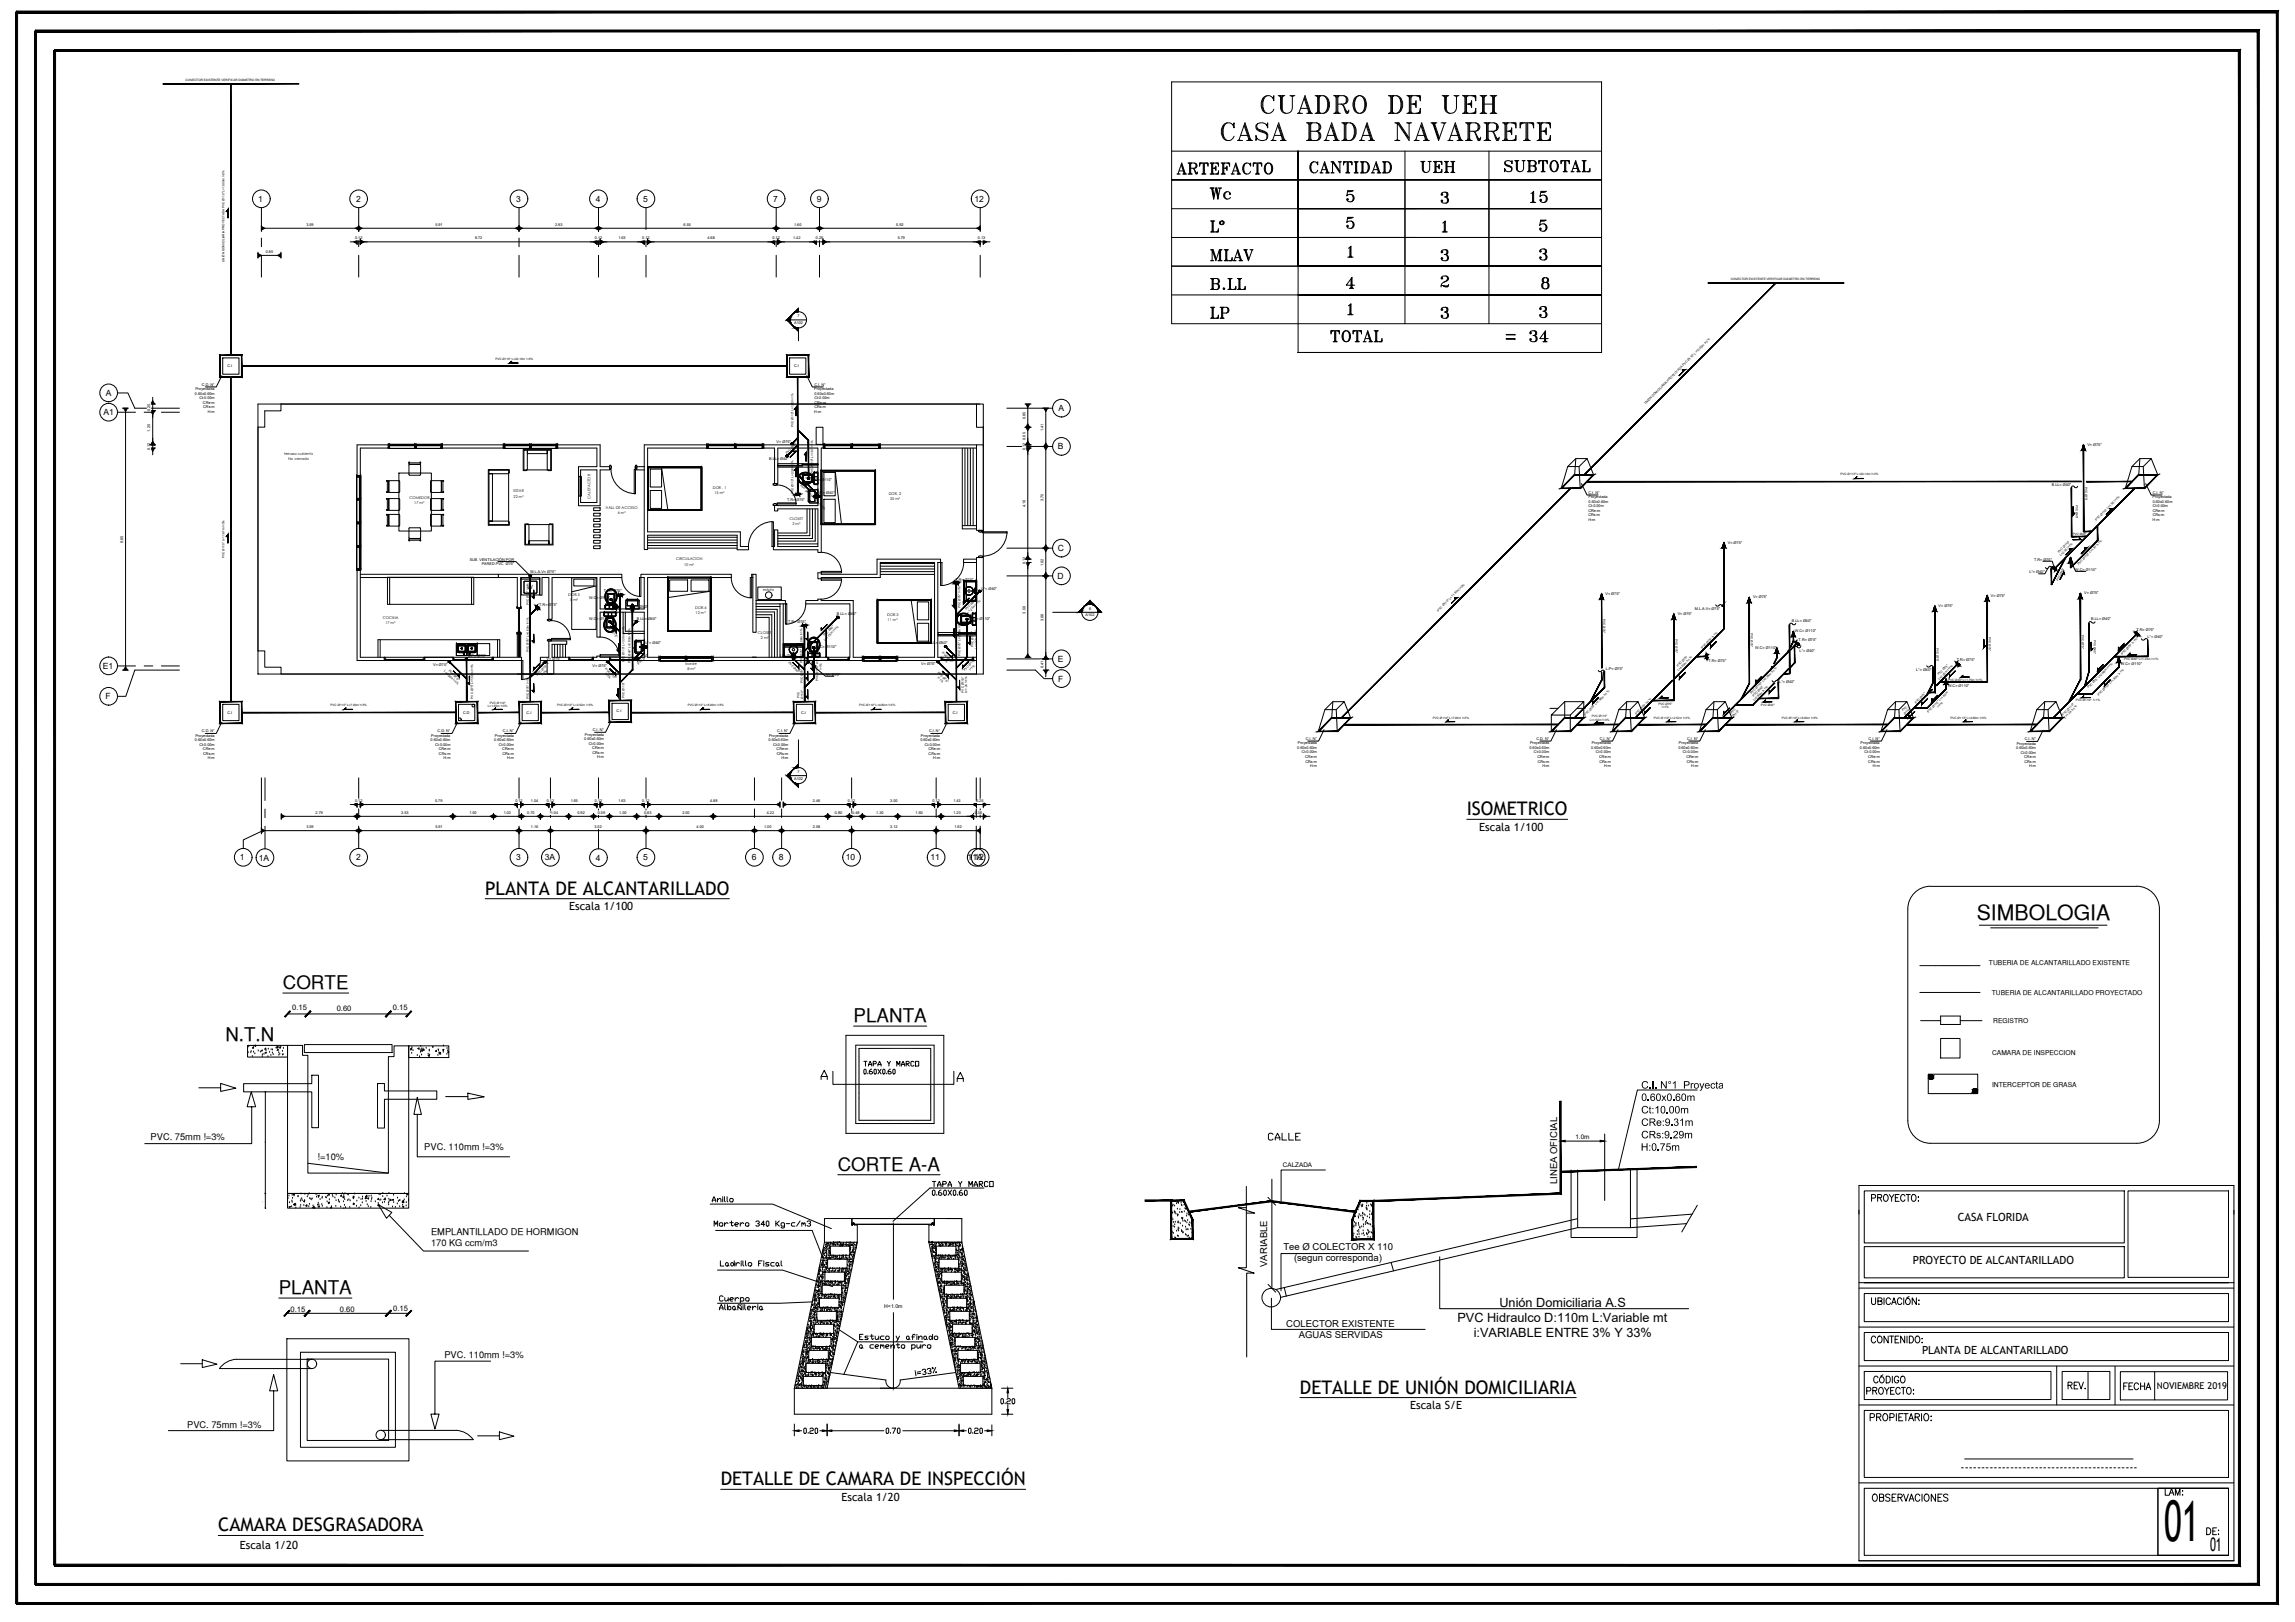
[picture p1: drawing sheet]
<svg xmlns="http://www.w3.org/2000/svg" width="841mm" height="594mm" viewBox="0 0 841 594" stroke-linecap="round" stroke-linejoin="round" font-family="sans-serif">
<defs><g id="words">
<text font-size="20.6" x="793.1" y="564.4">01</text>
<g font-size="10.6">
<text x="461.4" y="42.7">CUADRO DE UEH</text>
<text x="446.6" y="52.6">CASA BADA NAVARRETE</text>
</g>
<g font-size="7.9">
<text x="479.1" y="64.6">CANTIDAD</text>
<text x="519.6" y="64.6">UEH</text>
<text x="550.3" y="64.2">SUBTOTAL</text>
<text x="559.9" y="75.5">15</text>
</g>
<text font-size="7.8" x="724.4" y="337.1">SIMBOLOGIA</text>
<g font-size="7.5">
<text x="430.4" y="64.9">ARTEFACTO</text>
<text x="442.4" y="74.1">Wc</text>
<text x="442.7" y="86.1">L°</text>
<text x="442.7" y="96.7">MLAV</text>
<text x="442.7" y="107.2">B.LL</text>
<text x="442.7" y="117.8">LP</text>
<text x="486.8" y="126.3">TOTAL = 34</text>
</g>
<g font-size="6.9">
<text x="537.5" y="298.6">ISOMETRICO</text>
<text x="177.8" y="327.6">PLANTA DE ALCANTARILLADO</text>
<text x="103.6" y="362.2">CORTE</text>
<text x="312.8" y="374.3">PLANTA</text>
<text x="82.6" y="381.2">N.T.N</text>
<text x="307" y="428.7">CORTE A-A</text>
<text x="102.2" y="473.9">PLANTA</text>
<text x="476.4" y="510.4">DETALLE DE UNIÓN DOMICILIARIA</text>
<text x="264.1" y="544">DETALLE DE CAMARA DE INSPECCIÓN</text>
<text x="80" y="560.9">CAMARA DESGRASADORA</text>
<text x="809.9" y="568.1">01</text>
</g>
<g font-size="5.7">
<text x="463.9" y="418.7">CALLE</text>
<text x="685.1" y="441.3">PROYECTO:</text>
<text x="684.7" y="493.2">CONTENIDO:</text>
<text x="757.1" y="509.8">REV.</text>
<text x="777.5" y="510.1">FECHA</text>
<text x="685.1" y="551">OBSERVACIONES</text>
<text x="792.7" y="548.9">LAM:</text>
<text x="807.9" y="563.4">DE:</text>
</g>
<text font-size="4.9" x="365.8" y="515.4">0.20</text>
<g font-size="4.7">
<text x="549.5" y="478.6">Unión Domiciliaria A.S</text>
<text x="534.1" y="484.3">PVC Hidraulco D:110m L:Variable mt</text>
<text x="540.1" y="489.9">i:VARIABLE ENTRE 3% Y 33%</text>
</g>
<g font-size="4.1">
<text x="542.1" y="304.3">Escala 1/100</text>
<text x="208.6" y="333.4">Escala 1/100</text>
<text x="717.5" y="447.1">CASA FLORIDA</text>
<text x="701" y="462.9">PROYECTO DE ALCANTARILLADO</text>
<text x="704.3" y="496">PLANTA DE ALCANTARILLADO</text>
<text x="516.8" y="516.2">Escala S/E</text>
<text x="718.5" y="538.8">-------------------------------------------</text>
<text x="308.4" y="549.8">Escala 1/20</text>
<text x="87.9" y="567.4">Escala 1/20</text>
</g>
<g font-size="3.5">
<text x="570.7" y="433.8" transform="rotate(-90 570.7 433.8)">LINEA OFICIAL</text>
<text x="470.3" y="457.7">Tee Ø COLECTOR X 110</text>
<text x="474.2" y="462">(segun corresponda)</text>
<text x="464.4" y="464.1" transform="rotate(-90 464.4 464.1)">VARIABLE</text>
<text x="471.3" y="486">COLECTOR EXISTENTE</text>
<text x="475.9" y="490.2">AGUAS SERVIDAS</text>
</g>
<g font-size="3.4">
<text x="55.2" y="417.6">PVC. 75mm !=3%</text>
<text x="116.4" y="425">!=10%</text>
<text x="155.5" y="421.1">PVC. 110mm !=3%</text>
<text x="158" y="452.3">EMPLANTILLADO DE HORMIGON</text>
<text x="157.9" y="456.5">170 KG ccm/m3</text>
<text x="162.9" y="497.3">PVC. 110mm !=3%</text>
<text x="790.4" y="508.7">NOVIEMBRE 2019</text>
<text x="68.6" y="523">PVC. 75mm !=3%</text>
</g>
<g font-size="3.1">
<text x="94.6" y="73.9">1</text>
<text x="130.5" y="73.9">2</text>
<text x="189.1" y="73.9">3</text>
<text x="218.4" y="73.9">4</text>
<text x="235.7" y="73.9">5</text>
<text x="283.4" y="73.9">7</text>
<text x="299.3" y="73.9">9</text>
<text x="357.1" y="73.9">12</text>
<text x="38.8" y="145">A</text>
<text x="37.9" y="152">A1</text>
<text x="387.9" y="150.6">A</text>
<text x="387.7" y="164.6">B</text>
<text x="387.6" y="201.8">C</text>
<text x="387.6" y="212">D</text>
<text x="37.7" y="245">E1</text>
<text x="387.6" y="242.4">E</text>
<text x="387.7" y="249.6">F</text>
<text x="38.6" y="256.1">F</text>
<text x="87.9" y="315.1">1</text>
<text x="94.9" y="315.2">1A</text>
<text x="130.5" y="315.1">2</text>
<text x="189.1" y="315.1">3</text>
<text x="199.6" y="315.1">3A</text>
<text x="218.4" y="315.2">4</text>
<text x="235.7" y="315.1">5</text>
<text x="275.5" y="315.1">6</text>
<text x="285.4" y="315.1">8</text>
<text x="310" y="315.1">10</text>
<text x="341" y="315.1">11</text>
<text x="354.6" y="315.1">11A</text>
<text x="357.1" y="315.1">12</text>
</g>
<g font-size="2.8">
<text x="107.1" y="370">0.15</text>
<text x="123.4" y="370.2">0.60</text>
<text x="144" y="370.1">0.15</text>
<text x="106.5" y="480.6">0.15</text>
<text x="124.5" y="480.5">0.60</text>
<text x="144.1" y="480.3">0.15</text>
</g>
<g font-size="2.5">
<text x="728.9" y="353.6">TUBERIA DE ALCANTARILLADO EXISTENTE</text>
<text x="729.9" y="364.4">TUBERIA DE ALCANTARILLADO PROYECTADO</text>
<text x="730.4" y="374.7">REGISTRO</text>
<text x="730" y="386.3">CAMARA DE INSPECCION</text>
<text x="730" y="398.3">INTERCEPTOR DE GRASA</text>
</g>
<g font-size="2.3">
<text x="577.3" y="417.2">1.0m</text>
<text x="470.1" y="427.6">CALZADA</text>
</g>
<text font-size="2.1" x="193.3" y="215.8">W</text>
<text font-size="1.9" x="324" y="479.1">H&lt;1.0m</text>
<g font-size="1.4">
<text x="112.3" y="82.7">3.59</text>
<text x="159.6" y="82.7">5.91</text>
<text x="203.4" y="82.7">2.93</text>
<text x="250.5" y="82.7">6.55</text>
<text x="291" y="82.7">1.60</text>
<text x="328.4" y="82.7">5.92</text>
<text x="130.1" y="87.7">0.12</text>
<text x="174.1" y="87.7">8.72</text>
<text x="218" y="87.7">0.12</text>
<text x="226.6" y="87.7">1.63</text>
<text x="235.4" y="87.7">0.12</text>
<text x="259.2" y="87.7">4.68</text>
<text x="283.1" y="87.7">0.12</text>
<text x="290.7" y="87.7">1.42</text>
<text x="299" y="87.7">0.25</text>
<text x="329" y="87.7">5.79</text>
<text x="358.4" y="87.7">0.13</text>
<text x="97.4" y="92.7">0.85</text>
<text x="291" y="118.7">A102</text>
<text x="292.2" y="116.2">7</text>
<text x="83.3" y="134.5">C.I</text>
<text x="291" y="134.5">C.I</text>
<text x="71.6" y="142.9">Proyectada</text>
<text x="74" y="141.3">C.D. N°</text>
<text x="298.4" y="142.9">Proyectada</text>
<text x="298.4" y="141.3">C.I. N°</text>
<text x="71.5" y="144.6">0.60x0.60m</text>
<text x="73.1" y="146.2">Ct:0.00m</text>
<text x="74.4" y="147.9">CRe:m</text>
<text x="74.5" y="149.6">CRs:m</text>
<text x="298.4" y="144.6">0.60x0.60m</text>
<text x="298.4" y="146.2">Ct:0.00m</text>
<text x="298.4" y="147.9">CRe:m</text>
<text x="298.4" y="149.6">CRs:m</text>
<text x="55.1" y="150.6" transform="rotate(-90 55.1 150.6)">0.25</text>
<text x="76.2" y="151.2">H:m</text>
<text x="298.4" y="151.2">H:m</text>
<text x="375.8" y="153.6" transform="rotate(-90 375.8 153.6)">0.85</text>
<text x="55.1" y="158.1" transform="rotate(-90 55.1 158.1)">1.25</text>
<text x="375.8" y="161.1" transform="rotate(-90 375.8 161.1)">0.65</text>
<text x="382.4" y="157.8" transform="rotate(-90 382.4 157.8)">1.41</text>
<text x="55.1" y="164.8" transform="rotate(-90 55.1 164.8)">0.12</text>
<text x="104.1" y="166.5">terraza cubierta</text>
<text x="284.6" y="162.2">V= Ø75&quot;</text>
<text x="375.8" y="164.8" transform="rotate(-90 375.8 164.8)">0.12</text>
<text x="765" y="163.4">V= Ø75&quot;</text>
<text x="105.6" y="168.4">No cerrado</text>
<text x="281.9" y="168.6">B.LL= Ø40&quot;</text>
<text x="261.2" y="178.9">DOR . 1</text>
<text x="297.1" y="176.2">W.C= Ø110&quot;</text>
<text x="751.9" y="178.2">B.LL= Ø40&quot;</text>
<text x="150" y="182.7">COMEDOR</text>
<text x="151.8" y="184.6">17 m²</text>
<text x="188.1" y="180.3">ESTAR</text>
<text x="188.2" y="182.2">22 m²</text>
<text x="216.5" y="182.6" transform="rotate(-90 216.5 182.6)">CALEFACTOR</text>
<text x="261.8" y="180.8">15 m²</text>
<text x="288.4" y="183.4">T.R= Ø75&quot;</text>
<text x="300.3" y="181">L°= Ø40&quot;</text>
<text x="325.7" y="181.3">DOR. 2</text>
<text x="326.2" y="183.2">25 m²</text>
<text x="375.8" y="185.8" transform="rotate(-90 375.8 185.8)">4.10</text>
<text x="382.4" y="183.5" transform="rotate(-90 382.4 183.5)">3.75</text>
<text x="582.1" y="180.8">C.I. N°</text>
<text x="582.1" y="182.5">Proyectada</text>
<text x="582.1" y="185.8">Ct:0.00m</text>
<text x="582.2" y="184.1">0.60x0.60m</text>
<text x="788.8" y="182.5">Proyectada</text>
<text x="788.9" y="180.8">C.I. N°</text>
<text x="788.9" y="184.1">0.60x0.60m</text>
<text x="788.9" y="185.8">Ct:0.00m</text>
<text x="222" y="186.3">HALL DE ACCESO</text>
<text x="226.4" y="188.2">6 m²</text>
<text x="289.3" y="190.4">CLOSET</text>
<text x="582.1" y="190.8">H:m</text>
<text x="582.1" y="187.5">CRe:m</text>
<text x="582.1" y="189.2">CRs:m</text>
<text x="788.8" y="190.8">H:m</text>
<text x="788.9" y="187.5">CRe:m</text>
<text x="788.9" y="189.2">CRs:m</text>
<text x="290.4" y="192.2">2 m²</text>
<text x="45.1" y="198.8" transform="rotate(-90 45.1 198.8)">9.65</text>
<text x="633.2" y="199.1">V= Ø75&quot;</text>
<text x="172.1" y="205.4">SUB. VENTILACIÓN POR</text>
<text x="176.5" y="207.1">PARED PVC Ø75&quot;</text>
<text x="194.4" y="209.8">M.L.A.V= Ø75&quot;</text>
<text x="247.8" y="205.3">CIRCULACION</text>
<text x="250.7" y="207.1">10 m²</text>
<text x="375.8" y="206.7" transform="rotate(-90 375.8 206.7)">0.12</text>
<text x="382.4" y="207.2" transform="rotate(-90 382.4 207.2)">1.02</text>
<text x="743.7" y="209.9">L°= Ø40&quot;</text>
<text x="745.4" y="205.3">T.R= Ø75&quot;</text>
<text x="760.5" y="209">W.C= Ø110&quot;</text>
<text x="350.2" y="212.6">T.R= Ø75&quot;</text>
<text x="197.6" y="221.9">T.R= Ø75&quot;</text>
<text x="208.2" y="218.3">DOR.5</text>
<text x="209" y="220.2">5 m²</text>
<text x="215.9" y="219.2">W.C= Ø110&quot;</text>
<text x="221.3" y="216.8">T.R= Ø75&quot;</text>
<text x="279.7" y="216.5">estufa</text>
<text x="359.7" y="216">L°= Ø40&quot;</text>
<text x="588.3" y="217.9">V= Ø75&quot;</text>
<text x="642.4" y="219.2">V= Ø75&quot;</text>
<text x="729.6" y="218.5">V= Ø75&quot;</text>
<text x="763.8" y="217.7">V= Ø75&quot;</text>
<text x="140.3" y="226.6">COCINA</text>
<text x="215.9" y="227.2">W.C= Ø110&quot;</text>
<text x="231.9" y="222.7">L°= Ø40&quot;</text>
<text x="233.4" y="227">B.LL= Ø40&quot;</text>
<text x="254.8" y="223">DOR.4</text>
<text x="254.9" y="224.8">12 m²</text>
<text x="306.7" y="225.1">B.LL= Ø40&quot;</text>
<text x="325.1" y="225.5">DOR.3</text>
<text x="325.3" y="227.4">11 m²</text>
<text x="355.1" y="227">W.C= Ø110&quot;</text>
<text x="375.8" y="224.7" transform="rotate(-90 375.8 224.7)">3.50</text>
<text x="382.4" y="227.5" transform="rotate(-90 382.4 227.5)">3.06</text>
<text x="397.8" y="225.8">A102</text>
<text x="399.1" y="223.3">6</text>
<text x="614.8" y="225.3">V= Ø75&quot;</text>
<text x="621.1" y="223.5">M.L.A.V= Ø75&quot;</text>
<text x="656.7" y="227.7">B.LL= Ø40&quot;</text>
<text x="710.4" y="222.3">V= Ø75&quot;</text>
<text x="766.4" y="227.1">B.LL= Ø40&quot;</text>
<text x="141.2" y="228.5">17 m²</text>
<text x="277.7" y="232.1">CLOSET</text>
<text x="278.8" y="233.9">2 m²</text>
<text x="288.8" y="228.3">T.R= Ø75&quot;</text>
<text x="657.8" y="231.6">W.C= Ø110&quot;</text>
<text x="782.9" y="231.1">T.R= Ø75&quot;</text>
<text x="787" y="233.7">L°= Ø40&quot;</text>
<text x="236.6" y="236">L°= Ø40&quot;</text>
<text x="298.7" y="237.3">W.C= Ø110&quot;</text>
<text x="340.1" y="236">B.LL= Ø40&quot;</text>
<text x="643.2" y="237.7">W.C= Ø110&quot;</text>
<text x="659.1" y="234.7">T.R= Ø75&quot;</text>
<text x="659.5" y="238.8">L°= Ø40&quot;</text>
<text x="158.8" y="243.9">V= Ø75&quot;</text>
<text x="171.7" y="240.6">L.P= Ø75&quot;</text>
<text x="200.3" y="241.8">V= Ø75&quot;</text>
<text x="217.2" y="244.2">V= Ø75&quot;</text>
<text x="251.2" y="243.5">borde</text>
<text x="251.9" y="245.3">8 m²</text>
<text x="285.9" y="240.5">L°= Ø40&quot;</text>
<text x="337.6" y="243.7">V= Ø75&quot;</text>
<text x="382.4" y="244.6" transform="rotate(-90 382.4 244.6)">0.41</text>
<text x="588.4" y="245.5">L.P= Ø75&quot;</text>
<text x="626.1" y="242.3">T.R= Ø75&quot;</text>
<text x="702.2" y="245.7">L°= Ø40&quot;</text>
<text x="717.1" y="242">T.R= Ø75&quot;</text>
<text x="777.2" y="243.5">W.C= Ø110&quot;</text>
<text x="302.7" y="247.5">V= Ø75&quot;</text>
<text x="652" y="250.1">L°= Ø40&quot;</text>
<text x="713.9" y="251.4">W.C= Ø110&quot;</text>
<text x="83.3" y="261.4">C.I</text>
<text x="169.7" y="261.4">C.D</text>
<text x="193" y="261.4">C.I</text>
<text x="226" y="260.9">C.I</text>
<text x="293.5" y="261.4">C.I</text>
<text x="349.2" y="261.4">C.I</text>
<text x="71.6" y="269.8">Proyectada</text>
<text x="74" y="268.2">C.D. N°</text>
<text x="158" y="269.8">Proyectada</text>
<text x="160.4" y="268.2">C.D. N°</text>
<text x="181.4" y="269.8">Proyectada</text>
<text x="184.3" y="268.2">C.I. N°</text>
<text x="214.3" y="269.4">Proyectada</text>
<text x="217.3" y="267.7">C.I. N°</text>
<text x="281.9" y="269.8">Proyectada</text>
<text x="284.8" y="268.2">C.I. N°</text>
<text x="337.5" y="269.8">Proyectada</text>
<text x="340.4" y="268.2">C.I. N°</text>
<text x="71.5" y="271.5">0.60x0.60m</text>
<text x="73.1" y="273.2">Ct:0.00m</text>
<text x="74.4" y="274.8">CRe:m</text>
<text x="157.8" y="271.5">0.60x0.60m</text>
<text x="159.5" y="273.2">Ct:0.00m</text>
<text x="160.8" y="274.8">CRe:m</text>
<text x="181.1" y="271.5">0.60x0.60m</text>
<text x="182.8" y="273.2">Ct:0.00m</text>
<text x="184.1" y="274.8">CRe:m</text>
<text x="214.1" y="271">0.60x0.60m</text>
<text x="215.7" y="272.7">Ct:0.00m</text>
<text x="217" y="274.4">CRe:m</text>
<text x="281.6" y="271.5">0.60x0.60m</text>
<text x="283.3" y="273.2">Ct:0.00m</text>
<text x="284.6" y="274.8">CRe:m</text>
<text x="337.3" y="271.5">0.60x0.60m</text>
<text x="338.9" y="273.2">Ct:0.00m</text>
<text x="340.2" y="274.8">CRe:m</text>
<text x="475.4" y="274.3">0.60x0.60m</text>
<text x="475.6" y="272.6">Proyectada</text>
<text x="477" y="276">Ct:0.00m</text>
<text x="478.5" y="271">C.I. N°</text>
<text x="560.5" y="274.3">0.60x0.60m</text>
<text x="560.7" y="272.6">Proyectada</text>
<text x="562.1" y="276">Ct:0.00m</text>
<text x="563" y="271">C.D. N°</text>
<text x="583.1" y="274.3">0.60x0.60m</text>
<text x="583.3" y="272.6">Proyectada</text>
<text x="584.8" y="276">Ct:0.00m</text>
<text x="586.3" y="271">C.I. N°</text>
<text x="615.1" y="274.3">0.60x0.60m</text>
<text x="615.3" y="272.6">Proyectada</text>
<text x="616.7" y="276">Ct:0.00m</text>
<text x="618.2" y="271">C.I. N°</text>
<text x="681.6" y="274.3">0.60x0.60m</text>
<text x="681.8" y="272.6">Proyectada</text>
<text x="683.3" y="276">Ct:0.00m</text>
<text x="684.8" y="271">C.I. N°</text>
<text x="738.9" y="274.4">0.60x0.60m</text>
<text x="739.1" y="272.7">Proyectada</text>
<text x="742" y="271.1">C.I. N°</text>
<text x="74.5" y="276.5">CRs:m</text>
<text x="76.2" y="278.2">H:m</text>
<text x="160.9" y="276.5">CRs:m</text>
<text x="162.6" y="278.2">H:m</text>
<text x="184.1" y="276.5">CRs:m</text>
<text x="185.8" y="278.2">H:m</text>
<text x="217.1" y="276.1">CRs:m</text>
<text x="218.8" y="277.7">H:m</text>
<text x="284.6" y="276.5">CRs:m</text>
<text x="286.4" y="278.2">H:m</text>
<text x="340.3" y="276.5">CRs:m</text>
<text x="342" y="278.2">H:m</text>
<text x="478.3" y="277.6">CRe:m</text>
<text x="478.4" y="279.3">CRs:m</text>
<text x="480.1" y="281">H:m</text>
<text x="563.5" y="277.6">CRe:m</text>
<text x="563.5" y="279.3">CRs:m</text>
<text x="565.2" y="281">H:m</text>
<text x="586.1" y="277.6">CRe:m</text>
<text x="586.1" y="279.3">CRs:m</text>
<text x="587.8" y="281">H:m</text>
<text x="618" y="277.6">CRe:m</text>
<text x="618.1" y="279.3">CRs:m</text>
<text x="619.8" y="281">H:m</text>
<text x="684.6" y="277.6">CRe:m</text>
<text x="684.7" y="279.3">CRs:m</text>
<text x="686.4" y="281">H:m</text>
<text x="740.5" y="276.1">Ct:0.00m</text>
<text x="741.8" y="277.8">CRe:m</text>
<text x="741.9" y="279.4">CRs:m</text>
<text x="743.6" y="281.1">H:m</text>
<text x="291" y="285.7">A102</text>
<text x="292.2" y="283.2">7</text>
<text x="130.1" y="293.8">0.12</text>
<text x="159.5" y="293.8">5.79</text>
<text x="188.8" y="293.8">0.12</text>
<text x="194.6" y="293.8">1.04</text>
<text x="200.4" y="293.8">0.12</text>
<text x="209.1" y="293.8">1.65</text>
<text x="218" y="293.8">0.12</text>
<text x="226.6" y="293.7">1.63</text>
<text x="235.4" y="293.8">0.12</text>
<text x="260.2" y="293.8">4.88</text>
<text x="297.9" y="293.8">2.46</text>
<text x="310.7" y="293.8">0.12</text>
<text x="326.2" y="293.7">3.00</text>
<text x="341.7" y="293.8">0.12</text>
<text x="349.4" y="293.7">1.43</text>
<text x="357.7" y="293.8">0.25</text>
<text x="115.7" y="298.1">2.79</text>
<text x="147" y="298.1">3.53</text>
<text x="172" y="298.1">1.50</text>
<text x="184.6" y="298.1">1.03</text>
<text x="193.2" y="298.1">0.70</text>
<text x="201.8" y="298.1">1.04</text>
<text x="211.6" y="298.1">0.92</text>
<text x="219.1" y="298.1">0.59</text>
<text x="226.9" y="298.1">1.00</text>
<text x="236.1" y="298.1">0.83</text>
<text x="250.1" y="298.1">2.00</text>
<text x="281" y="298.1">4.22</text>
<text x="305.9" y="298.1">0.80</text>
<text x="312.3" y="298.1">0.48</text>
<text x="321.1" y="298.1">1.30</text>
<text x="335.5" y="298.1">1.60</text>
<text x="349.4" y="298.1">1.20</text>
<text x="357.2" y="298.1">0.36</text>
<text x="112.3" y="303.3">3.59</text>
<text x="159.6" y="303.3">5.91</text>
<text x="194.6" y="303.3">1.16</text>
<text x="217.8" y="303.3">3.52</text>
<text x="255.3" y="303.3">4.00</text>
<text x="280" y="303.3">1.00</text>
<text x="297.9" y="303.3">2.58</text>
<text x="326.2" y="303.3">3.12</text>
<text x="349.8" y="303.3">1.62</text>
</g>
<g font-size="1.1">
<text x="68" y="29.5">CONECTOR EXISTENTE VERIFICAR DIÁMETRO EN TERRENO</text>
<text x="82.3" y="95.9" transform="rotate(-90 82.3 95.9)">UNIÓN DOMICILIARIA PROYECTADA PVC Ø110&quot; L=10.00m !=3%</text>
<text x="634.2" y="102.5">CONECTOR EXISTENTE VERIFICAR DIÁMETRO EN TERRENO</text>
<text x="181.5" y="131.9">PVC Ø110&quot; L=20.10m !=3%</text>
<text x="603" y="148.1" transform="rotate(-45 603 148.1)">UNIÓN DOMICILIARIA PROYECTADA PVC Ø110&quot; L=10.00m !=3%</text>
<text x="290.8" y="156.4" transform="rotate(-90 290.8 156.4)">PVC Ø110&quot; L=1.95 !=1%</text>
<text x="288.4" y="166.3" transform="rotate(-45 288.4 166.3)">PVC Ø40&quot;</text>
<text x="298" y="173.7" transform="rotate(-90 298 173.7)">PVC Ø110&quot; L=1.97 !=1%</text>
<text x="293.2" y="177.9" transform="rotate(45 293.2 177.9)">PVC Ø40&quot; L=1.14m !=1%</text>
<text x="674.5" y="174.1">PVC Ø110&quot; L=20.10m !=3%</text>
<text x="764.1" y="178.3" transform="rotate(90 764.1 178.3)">PVC Ø75&quot;</text>
<text x="290.8" y="181" transform="rotate(-90 290.8 181)">PVC Ø110&quot; L=2.36 !=1%</text>
<text x="760.7" y="184.8" transform="rotate(90 760.7 184.8)">PVC Ø40&quot;</text>
<text x="768.3" y="190.8" transform="rotate(-45 768.3 190.8)">PVC Ø110&quot; L=1.95 !=1%</text>
<text x="759.6" y="196">PVC Ø40&quot;</text>
<text x="754.5" y="202.6" transform="rotate(-45 754.5 202.6)">PVC Ø110&quot;</text>
<text x="755.3" y="203.7" transform="rotate(-45 755.3 203.7)">L=2.36 !=1%</text>
<text x="82.3" y="204.2" transform="rotate(-90 82.3 204.2)">PVC Ø110&quot; L=11.97m !=3%</text>
<text x="761.7" y="207" transform="rotate(-45 761.7 207)">PVC Ø110&quot; L=1.97 !=1%</text>
<text x="754.3" y="212.8" transform="rotate(-63 754.3 212.8)">PVC Ø40&quot;</text>
<text x="193.8" y="221.6" transform="rotate(-90 193.8 221.6)">PVC Ø75&quot; !=1%</text>
<text x="221.9" y="221.1" transform="rotate(45 221.9 221.1)">PVC Ø110&quot;</text>
<text x="352" y="222.6" transform="rotate(-90 352 222.6)">PVC Ø75&quot; !=1%</text>
<text x="354.2" y="223.5" transform="rotate(-45 354.2 223.5)">PVC Ø40&quot;</text>
<text x="354.4" y="225.2" transform="rotate(-45 354.4 225.2)">L=1.23m !=1%</text>
<text x="527.1" y="224" transform="rotate(-45 527.1 224)">PVC Ø110&quot; L=11.97m !=3%</text>
<text x="587.5" y="226.8" transform="rotate(90 587.5 226.8)">PVC Ø75&quot;</text>
<text x="221.9" y="229.5" transform="rotate(45 221.9 229.5)">PVC Ø110&quot;</text>
<text x="302.1" y="233.1" transform="rotate(-45 302.1 233.1)">PVC Ø40&quot;</text>
<text x="641.6" y="231.9" transform="rotate(90 641.6 231.9)">PVC Ø75&quot;</text>
<text x="728.8" y="233.4" transform="rotate(90 728.8 233.4)">PVC Ø75&quot;</text>
<text x="762.9" y="232.6" transform="rotate(90 762.9 232.6)">PVC Ø75&quot;</text>
<text x="193.8" y="238.7" transform="rotate(-90 193.8 238.7)">PVC Ø75&quot; L=4.63m !=1%</text>
<text x="302.3" y="234.8" transform="rotate(-45 302.3 234.8)">L=1.75m !=1%</text>
<text x="345.2" y="239.2" transform="rotate(45 345.2 239.2)">PVC Ø40&quot;</text>
<text x="356.8" y="236.9" transform="rotate(-90 356.8 236.9)">PVC Ø110&quot;</text>
<text x="358.1" y="237.7" transform="rotate(-90 358.1 237.7)">L=1.97m !=1%</text>
<text x="614" y="234.2" transform="rotate(90 614 234.2)">PVC Ø75&quot;</text>
<text x="624" y="237.6" transform="rotate(-45 624 237.6)">PVC Ø75&quot; !=1%</text>
<text x="709.6" y="237.2" transform="rotate(90 709.6 237.2)">PVC Ø75&quot;</text>
<text x="767.3" y="234.4" transform="rotate(90 767.3 234.4)">PVC Ø40&quot;</text>
<text x="777.8" y="239.8" transform="rotate(-45 777.8 239.8)">PVC Ø75&quot; !=1%</text>
<text x="162.6" y="245.9" transform="rotate(45 162.6 245.9)">L=0.90m !=1%</text>
<text x="164.3" y="245.7" transform="rotate(45 164.3 245.7)">PVC Ø75&quot;</text>
<text x="221.7" y="245.1" transform="rotate(45 221.7 245.1)">PVC Ø75&quot;</text>
<text x="228.8" y="242.5" transform="rotate(-90 228.8 242.5)">PVC Ø110&quot; L=3.39m !=1%</text>
<text x="231.1" y="242.8" transform="rotate(-90 231.1 242.8)">PVC Ø40&quot; L=2.83m !=1%</text>
<text x="234.1" y="243.4" transform="rotate(-45 234.1 243.4)">PVC Ø40&quot;</text>
<text x="288.8" y="242.8" transform="rotate(45 288.8 242.8)">PVC Ø40&quot;</text>
<text x="294.1" y="242.8" transform="rotate(-90 294.1 242.8)">PVC Ø75&quot; L=2.26m !=1%</text>
<text x="301.1" y="245.4" transform="rotate(-90 301.1 245.4)">!=1%</text>
<text x="345.1" y="241" transform="rotate(45 345.1 241)">!=1%</text>
<text x="352" y="240.1" transform="rotate(-90 352 240.1)">PVC Ø75&quot; L=2.88m !=1%</text>
<text x="353.6" y="245.8" transform="rotate(-45 353.6 245.8)">PVC Ø110&quot;</text>
<text x="355.6" y="245.6" transform="rotate(-45 355.6 245.6)">!=1%</text>
<text x="614.9" y="244.2" transform="rotate(-45 614.9 244.2)">PVC Ø75&quot;</text>
<text x="615.1" y="245.9" transform="rotate(-45 615.1 245.9)">L=4.63m !=1%</text>
<text x="778.4" y="241.7">PVC Ø40&quot; L=1.23m !=1%</text>
<text x="197" y="247.6" transform="rotate(-45 197 247.6)">PVC Ø75&quot;</text>
<text x="198.8" y="247.6" transform="rotate(-44 198.8 247.6)">!=1%</text>
<text x="221.7" y="247" transform="rotate(45 221.7 247)">!=1%</text>
<text x="294.3" y="250.1" transform="rotate(-90 294.3 250.1)">PVC Ø75&quot;</text>
<text x="299.8" y="249.3" transform="rotate(-90 299.8 249.3)">PVC Ø110&quot; L=1.60m</text>
<text x="343.5" y="248.2" transform="rotate(45 343.5 248.2)">!=1%</text>
<text x="343.5" y="246.4" transform="rotate(45 343.5 246.4)">PVC Ø75&quot;</text>
<text x="710.5" y="247.4" transform="rotate(-45 710.5 247.4)">PVC Ø75&quot;</text>
<text x="710.7" y="249.1" transform="rotate(-45 710.7 249.1)">L=2.26m !=1%</text>
<text x="714" y="249.3">PVC Ø40&quot; L=1.75m !=1%</text>
<text x="173.4" y="255.8" transform="rotate(-90 173.4 255.8)">PVC Ø75&quot; L=1.58m !=1%</text>
<text x="179.5" y="257.7">PVC Ø110&quot;</text>
<text x="193.8" y="255.9" transform="rotate(-90 193.8 255.9)">PVC Ø75&quot; !=1%</text>
<text x="228.9" y="255.8" transform="rotate(-90 228.9 255.8)">PVC Ø110&quot;</text>
<text x="292.9" y="255.5" transform="rotate(-90 292.9 255.5)">PVC</text>
<text x="294.3" y="255.9" transform="rotate(-90 294.3 255.9)">Ø110&quot;</text>
<text x="353.1" y="253.6" transform="rotate(-90 353.1 253.6)">PVC Ø110&quot;</text>
<text x="354.5" y="253.9" transform="rotate(-90 354.5 253.9)">L=1.24 !=1%</text>
<text x="641.9" y="254.2" transform="rotate(-45 641.9 254.2)">PVC Ø110&quot; L=3.39m !=1%</text>
<text x="642.7" y="255.2" transform="rotate(-45 642.7 255.2)">PVC Ø40&quot;</text>
<text x="642.9" y="256.9" transform="rotate(-45 642.9 256.9)">L=2.83m !=1%</text>
<text x="702.2" y="257.7" transform="rotate(-45 702.2 257.7)">PVC Ø75&quot;</text>
<text x="760.7" y="256.7">PVC Ø110&quot; !=1%</text>
<text x="765.4" y="252.2" transform="rotate(-45 765.4 252.2)">PVC Ø75&quot; L=2.88m !=1%</text>
<text x="769.1" y="254.8" transform="rotate(-45 769.1 254.8)">PVC Ø110&quot; L=1.97m !=1%</text>
<text x="121.2" y="258.7">PVC Ø110&quot; L=7.90m !=3%</text>
<text x="178.8" y="259">L=1.55m !=3%</text>
<text x="204.2" y="258.7">PVC Ø110&quot; L=2.52m !=3%</text>
<text x="252.1" y="258.7">PVC Ø110&quot; L=6.00m !=3%</text>
<text x="314.9" y="258.7">PVC Ø110&quot; L=4.80m !=3%</text>
<text x="525.1" y="263.2">PVC Ø110&quot; L=7.90m !=3%</text>
<text x="581" y="262.2" transform="rotate(-45 581 262.2)">PVC Ø75&quot; L=1.58m !=1%</text>
<text x="582.5" y="264">L=1.55m !=3%</text>
<text x="583.3" y="262.6">PVC Ø110&quot;</text>
<text x="599.7" y="261.8" transform="rotate(-45 599.7 261.8)">PVC Ø75&quot; !=1%</text>
<text x="606.1" y="263.2">PVC Ø110&quot; L=2.52m !=3%</text>
<text x="607.8" y="258.1">PVC Ø75&quot;</text>
<text x="609" y="259.5">!=1%</text>
<text x="634.5" y="261.5" transform="rotate(-45 634.5 261.5)">PVC</text>
<text x="635.2" y="262.7" transform="rotate(-45 635.2 262.7)">Ø110&quot;</text>
<text x="645.3" y="258.5">PVC Ø40&quot;</text>
<text x="653" y="263.2">PVC Ø110&quot; L=6.00m !=3%</text>
<text x="697.4" y="260.5" transform="rotate(-45 697.4 260.5)">PVC</text>
<text x="698.1" y="261.8" transform="rotate(-45 698.1 261.8)">Ø110&quot;</text>
<text x="706.7" y="261.1" transform="rotate(-45 706.7 261.1)">PVC Ø110&quot; L=1.60m</text>
<text x="710.4" y="259.2" transform="rotate(-45 710.4 259.2)">!=1%</text>
<text x="714.8" y="263.2">PVC Ø110&quot; L=4.80m !=3%</text>
<text x="756.1" y="262.1" transform="rotate(-45 756.1 262.1)">PVC Ø110&quot;</text>
<text x="756.9" y="263.2" transform="rotate(-45 756.9 263.2)">L=1.24 !=1%</text>
</g>
<text font-size=".3" x="97.2" y="418.8" transform="rotate(-90 97.2 418.8)">0.60</text>
</g></defs>
<!-- layer: AGUAS NEGRAS -->
<g fill="#000" stroke="#000" stroke-width=".37">
<path d="M288.1 166.8h.6zM288.3 167.3h.2zM288.3 166.7h.2zM289.9 162.4h.6zM290.2 162.8h.2zM290.2 162.2h.2zM296 175.1h.5zM296 175h.5zM296.1 174.9h.3zM296.2 175.5h.2zM296.2 174.9h.2zM763.6 163.1l.5 1.7h-1.2z"/>
<path d="M300.1 181.9h.5zM300.1 181.6h.4zM300.2 182.1h.2zM300.2 181.5h.2zM631.8 198.8l.5 1.8h-1.1zM194.2 210.6h.2zM223.6 219.4h.6zM223.6 219.8h.6zM223.7 219.4h.5zM223.7 219.8h.4zM223.7 219.3h.4zM223.8 219.3h.2z"/>
<path d="M223.8 219.9h.2zM358.8 216.7h.6zM358.8 216.8h.5zM358.9 216.4h.4zM358.9 216.8h.4zM358.9 216.3h.4zM358.9 216.9h.3zM359 216.3h.2zM359 216.9h.2zM587 217.6l.5 1.8h-1.1zM641 218.8l.5 1.8h-1.1zM728.2 218.2l.6 1.7h-1.2z"/>
<path d="M758.8 204.3l.5 1.8h-1.1zM762.4 217.4l.5 1.8h-1.1zM223.3 228h.4zM223.3 227.5h.4zM231.5 223.9h.5zM231.6 223.4h.4zM231.6 224h.3zM231.6 223.3h.3zM233 227.5h.4zM233.1 228h.2zM233.1 227.4h.2zM297.9 237.2l.4 .4z"/>
<path d="M297.9 237.3l.3 .3zM306.7 226.1l.3 .3zM307 225.8l.4 .5zM306.8 226.3l.2 .1zM307.2 225.8l.2 .2zM346.2 237h.6zM346.3 237.1h.5zM346.3 236.6h.5zM346.3 237.1h.4zM346.4 236.5h.3zM346.4 237.1h.2zM346.4 236.5h.2z"/>
<path d="M354.1 227h.5zM354.1 226.6h.5zM354.1 227.1h.5zM354.2 226.6h.4zM354.2 227.1h.3zM354.2 226.6h.3zM354.2 226.5h.3zM613.4 224.9l.5 1.8h-1.1zM651.2 237.4l.5 1.8h-1.1zM657.2 231.3l.5 1.8h-1.1zM709 222l.6 1.8h-1.2zM164.5 242.7h.3z"/>
<path d="M164.6 242.1h.2zM164.6 242.7h.2zM170.9 241h.2zM170.9 241.7h.2zM199.6 242.3h.5zM199.6 242.6h.5zM199.6 242.7h.4zM199.6 242.2h.4zM199.7 242.1h.2zM199.7 242.7h.2zM222.5 242.6h.5zM222.5 242.2h.5z"/>
<path d="M290.7 241.6h.2zM290.7 241h.3zM290.6 241.5h.4zM290.5 241.5h.5zM290.6 241.1h.4zM290.5 241.4h.6zM296 242.2h.5zM296.1 242.7h.3zM296.1 242.1h.2zM343.5 242.5h.5zM343.5 242.3h.5zM343.7 242.1h.2z"/>
<path d="M343.7 242.7h.2zM713.1 248.7l.6 1.8h-1.1zM776.5 240.8l.5 1.8h-1.1z"/>
<path d="M59.8 30.6v.2l49.7-.2zM59.8 30.8l49.7-.2v.2z"/>
<path d="M83.5 76.9v2.9zM83.5 76.8v3zM83.5 76.8l-.6 .7zM83.5 76.8l-.6 .7z"/>
<path d="M625.9 103.5v.2l49.8-.2zM625.9 103.7l49.8-.2v.2z"/>
<path d="M80.5 130l.2 .2 8-.2zM80.7 130.2l8-.2-.2 .2zM88.5 130.2l.2 8v-8.2zM88.5 130.2l.2 8-.2-.2zM80.5 138.2h8.2l-.2-.2zM80.7 138h7.8l-8 .2zM80.5 130v8.2l.2-.2zM80.5 130l.2 .2v7.8z"/>
<path d="M84.5 30.7v99.4h.2zM84.5 30.7h.2v99.4z"/>
<path d="M186.8 133h3.1zM186.8 133h3.1zM186.8 133l.7-.7zM187.5 132.3l-.6 .7z"/>
<path d="M288.2 130l.3 .2 7.9-.2zM288.5 130.2l7.9-.2-.2 .2zM296.2 130.2l.2 8v-8.2zM296.2 130.2l.2 8-.2-.2zM288.2 138.2h8.2l-.2-.2zM288.5 138h7.7l-8 .2zM288.2 130v8.2l.3-.2zM288.2 130l.3 .2v7.8z"/>
<path d="M88.6 134.2h199.8v-.2zM88.6 134h199.8l-199.8 .2z"/>
<path d="M615.3 137.6l2-2.1zM617.3 135.5l-2 2.1zM616.5 135.5h1zM616.5 135.5h1z"/>
<path d="M291.7 149.3v3zM291.7 149.2v3.1zM291.7 149.2l-.6 .7zM291.7 149.2l-.6 .7z"/>
<path d="M292.3 163l-3.8 4zM292.3 163l.1 .1-3.9 3.9z"/>
<path d="M288.3 167.3l.2-.1zM288.3 167.2h.2z"/>
<path d="M288.3 167.2h.3zM288.2 167.2h.4z"/>
<path d="M288.3 166.7h.2zM288.3 166.7h.2z"/>
<path d="M288.2 166.7h.4zM288.2 166.7h.4z"/>
<path d="M288.2 166.7h.4zM288.2 166.7h.3z"/>
<path d="M288.2 167.2h.4zM288.2 167.2h.4z"/>
<path d="M288.2 167.2h.4zM288.2 167.2h.4z"/>
<path d="M288.2 166.7h.4zM288.2 166.7h.5z"/>
<path d="M288.2 166.7h.4zM288.2 166.7h.4z"/>
<path d="M288.2 167.2h.5zM288.2 167.2h.5z"/>
<path d="M288.2 167.2h.5zM288.2 167.2h.5z"/>
<path d="M288.2 166.8l.5-.1zM288.2 166.8l.5-.1z"/>
<path d="M288.2 167.2h.5zM288.2 167.2h.5z"/>
<path d="M288.2 167.2l.5-.1zM288.1 167.1h.6z"/>
<path d="M288.1 167.1h.6zM288.1 167.1h.6zM288.1 167.1h.6zM288.1 167.1h.6z"/>
<path d="M288.1 167.1l.7-.1zM288.1 167h.7z"/>
<path d="M288.1 166.9l.6-.1zM288.1 166.8h.6zM288.1 166.8h.6z"/>
<path d="M288.2 166.8h.5zM288.2 166.8h.5z"/>
<path d="M288.1 167h.7zM288.1 167h.7zM288.1 167h.7zM288.1 167h.7z"/>
<path d="M288.1 167l.7-.1zM288.1 166.9h.7z"/>
<path d="M288.1 166.9h.7zM288.1 166.9h.7z"/>
<path d="M288.1 166.9h.7zM288.1 166.9h.6zM288.1 166.9h.6zM288.1 166.9h.6z"/>
<path d="M291.6 165.3l-2 2.2zM291.6 165.3l-2 2.2zM290.7 165.3h1zM290.7 165.3h1z"/>
<path d="M292.3 160.3l-2.1 2.2 .1 .1zM292.3 160.3l.1 .2-2.1 2.1z"/>
<path d="M290.2 162.8h.2zM290.1 162.8h.3z"/>
<path d="M290.1 162.8h.3zM290.1 162.8h.3z"/>
<path d="M290.1 162.2h.3zM290.1 162.2h.3z"/>
<path d="M290.1 162.2h.3zM290.1 162.2h.3z"/>
<path d="M290.1 162.2h.3zM290.1 162.2h.3z"/>
<path d="M290.1 162.8h.3zM290.1 162.8h.3z"/>
<path d="M290.1 162.8h.3zM290 162.8h.4z"/>
<path d="M290 162.3h.4zM290 162.3h.5z"/>
<path d="M290 162.3l.4-.1zM290.1 162.2h.3z"/>
<path d="M290 162.8h.5zM290 162.8h.5z"/>
<path d="M290 162.8l.5-.1zM290 162.7h.5z"/>
<path d="M290 162.3h.5zM290 162.3h.5z"/>
<path d="M290 162.7h.5zM290 162.7h.5z"/>
<path d="M290 162.7h.5zM289.9 162.7h.6z"/>
<path d="M289.9 162.7l.6-.1zM289.9 162.6h.6zM289.9 162.6h.6zM289.9 162.6h.6z"/>
<path d="M289.9 162.6h.7zM289.9 162.6h.7z"/>
<path d="M289.9 162.4h.6zM289.9 162.4h.6zM289.9 162.4h.6z"/>
<path d="M290 162.4h.5zM290 162.3h.5z"/>
<path d="M289.9 162.6l.7-.1zM289.9 162.5h.7zM289.9 162.5h.7zM289.9 162.5h.7z"/>
<path d="M289.9 162.5h.7zM289.9 162.5h.7z"/>
<path d="M289.9 162.5h.7zM289.9 162.5h.7z"/>
<path d="M289.9 162.5h.7zM289.9 162.4h.6zM289.9 162.4h.6zM289.9 162.4h.6z"/>
<path d="M291.7 171.7v3zM291.7 171.6v3.1zM291.7 171.6l-.6 .7zM291.7 171.6l-.7 .7z"/>
<path d="M295.4 166v2.9zM295.4 165.9v3zM295.4 165.9l-.6 .7zM295.4 165.9l-.6 .7z"/>
<path d="M296.2 161.3v13.9h.2zM296.2 161.3h.2v13.9z"/>
<path d="M292.3 157.5l3.9 3.9 .1-.2zM292.3 157.5l4 3.7z"/>
<path d="M296.2 175.5h.2zM296.1 175.5h.3z"/>
<path d="M296.1 175.5h.3zM296.1 175.5h.3z"/>
<path d="M296.1 174.9h.3zM296.1 174.9h.3zM296.1 174.9h.3z"/>
<path d="M296.1 175.5h.4zM296.1 175.5h.4z"/>
<path d="M296.1 175.5h.4zM296 175.5h.5z"/>
<path d="M296.1 175h.4zM296.1 174.9h.3z"/>
<path d="M296 175.5h.5zM296 175.5h.5z"/>
<path d="M296 175.5l.5-.1zM296 175.4h.5z"/>
<path d="M296 175h.5zM296 175h.5zM296 175h.5z"/>
<path d="M296 175.4h.5zM296 175.4h.5z"/>
<path d="M296 175.4h.5zM296 175.4h.5zM296 175.4h.5zM296 175.4h.5z"/>
<path d="M296 175.4l.5-.1zM296 175.3h.5z"/>
<path d="M296 175.3h.6zM296 175.3h.6z"/>
<path d="M296 175.2h.5zM296 175.2h.6z"/>
<path d="M296 175.2l.5-.1zM296 175.1h.5z"/>
<path d="M296 175.1h.5zM296 175.1h.5zM296 175.1h.5z"/>
<path d="M296 175.1h.5zM296 175h.5zM296 175h.5z"/>
<path d="M296 175.3l.6-.1zM296 175.2h.6zM296 175.2h.6zM296 175.2h.6z"/>
<path d="M296 175.2h.6zM296 175.2h.6z"/>
<path d="M296 175.2h.6zM296 175.2h.6z"/>
<path d="M294.6 177.6l2.2 2.1zM294.6 177.6l2.2 2.1zM294.6 177.6h.9zM294.7 177.6h.8z"/>
<path d="M579 178.8l.2 .1 4.6-4.9zM583.8 174l.4-.2-5 5.1zM577.1 174h6.7l.4-.2zM577 173.8h7.2l-7.1 .2zM577 173.8l-4.7 5 4.8-4.8zM571.9 178.9l5.1-5.1-4.7 5zM571.9 178.9l7.2-.1zM571.9 178.9l7.2-.1z"/>
<path d="M580.4 173.8l.2 .2 70.1-70.4zM650.7 103.6l-70.1 70.4z"/>
<path d="M679.7 175.3l3.1-.1zM679.7 175.3l3.1-.1zM679.7 175.3l.7-.6zM680.4 174.7l-.5 .5z"/>
<path d="M581.5 176.5l181.2-.2zM581.5 176.3h181.2z"/>
<path d="M763.4 163l-.3 1.7 .6-1.6zM763.4 163l-.3 1.7-.3 .3zM762.8 165l1.1-.3zM762.8 165l1.1-.3 .3 .3zM763.4 163.1l.8 1.9zM763.4 163.1h.3l.5 1.9z"/>
<path d="M764.6 176.5l16.7-.2zM764.6 176.3h16.7z"/>
<path d="M785.7 178.8l.2 .1 4.6-4.9zM790.5 174l.5-.2-5.1 5.1zM783.8 174h6.7l.5-.2zM783.7 173.8h7.3l-7.2 .2zM783.7 173.8l-4.6 5 4.7-4.8zM783.7 173.8l-4.6 5-.5 .1zM778.6 178.9l7.2-.1zM778.6 178.9l7.2-.1z"/>
<path d="M83.5 196v2.9zM83.5 195.9v3zM83.5 195.9l-.6 .7zM83.5 195.9l-.6 .7z"/>
<path d="M291.8 180.7h1.1zM291.8 180.9l1.1-.2zM292.7 180.9l.2 .5v-.7zM292.7 180.9l.2 .5zM291.8 181.4h1.1l-.2-.2zM291.9 181.2h.8l-.9 .2zM291.8 180.8v.6zM291.8 180.8l.1 .4z"/>
<path d="M291.3 181.1l.5-.1zM291.3 181h.5z"/>
<path d="M292.2 138v42.8h.2zM292.2 138h.2v42.8z"/>
<path d="M292.8 181.1l.5-.1zM292.8 181h.5z"/>
<path d="M292.3 173.9l8.1 7.8zM292.4 173.7l8 8-8.1-7.8z"/>
<path d="M300.2 182.1h.3zM300.2 182.1h.3z"/>
<path d="M300.2 182.1h.3zM300.2 182.1h.3z"/>
<path d="M300.2 182.1h.3zM300.1 182.1h.4z"/>
<path d="M300.2 181.5h.3zM300.2 181.5h.2z"/>
<path d="M300.1 182.1l.4-.1zM300.1 182h.4z"/>
<path d="M300.1 181.6h.4zM300.1 181.6l.4-.1zM300.2 181.5h.3zM300.2 181.5h.3z"/>
<path d="M300.1 182h.5zM300.1 182h.5z"/>
<path d="M300.1 182h.5zM300.1 182h.5z"/>
<path d="M300.1 182h.5zM300.1 182h.5z"/>
<path d="M300.1 181.6h.5zM300.1 181.6h.4zM300.1 181.6h.4z"/>
<path d="M300.1 182l.5-.1zM300.1 181.9h.5zM300 181.9h.6z"/>
<path d="M300 181.9h.7zM300 181.9h.7z"/>
<path d="M300 181.7l.6-.1zM300 181.7l.6-.1zM300.1 181.6h.5zM300.1 181.6h.5z"/>
<path d="M300.1 181.6h.5zM300.1 181.6h.5zM300.1 181.6h.5zM300.1 181.6h.5z"/>
<path d="M300 181.9l.7-.1zM300 181.8h.7z"/>
<path d="M300 181.8h.7zM300 181.8h.7zM300 181.8h.7zM300 181.8h.7z"/>
<path d="M300 181.8h.7zM300 181.8h.7z"/>
<path d="M300 181.8l.7-.1zM300 181.7h.7zM300 181.7h.7zM300 181.7h.7z"/>
<path d="M300 181.7h.7zM300 181.7h.6z"/>
<path d="M631.7 198.7l-.4 1.8 .6-1.7zM631.7 198.7l-.4 1.8-.3 .1zM631 200.6l1.2-.1zM631 200.6h1.4zM631.7 198.8l.7 1.8zM631.7 198.8l.2-.1 .5 1.9z"/>
<path d="M759 178.6l.2 17.9zM759 178.6l.2 17.9z"/>
<path d="M759.1 196.4v.2l5.6-.2zM759.1 196.6l5.6-.2v.2z"/>
<path d="M759.6 197.6h2.9zM759.6 197.7h3zM761.9 197l.7 .7zM761.9 197l.7 .7z"/>
<path d="M759.7 185.6v2.9zM759.7 185.6v3zM759.7 188.5l.6-.6zM760.3 187.9l-.6 .7z"/>
<path d="M763.4 164.8v29.9h.3zM763.4 164.8h.3v29.9z"/>
<path d="M763.6 194.5v.3l2.9-.3zM763.6 194.8l2.9-.3v.3z"/>
<path d="M768.6 192.5v5.6h.2zM768.6 192.5h.2v5.6z"/>
<path d="M773.9 186.3l-2 2.2zM773.9 186.3l-2 2.2zM773.1 186.3h.9zM773.1 186.3h.9z"/>
<path d="M194.2 211.2h.2zM194.2 211.2h.2z"/>
<path d="M194.2 211.2l.2 .1zM194.2 211.2l.2 .1z"/>
<path d="M194.2 210.9l.2 46.1zM194.2 210.9l.2 46.1z"/>
<path d="M194.2 210.6h.2zM194.2 210.6h.2z"/>
<path d="M194.2 210.6l.3 .1zM194.2 210.6l.3 .1zM194.1 210.7h.4zM194.1 210.7h.4z"/>
<path d="M194.1 210.7h.4zM194.1 210.7h.4zM194.1 210.7h.4zM194.1 210.7h.4z"/>
<path d="M194.1 211.2h.4zM194.1 211.2h.4z"/>
<path d="M194.1 211.2h.4zM194.1 211.2h.3z"/>
<path d="M194.1 210.7l.5 .1zM194.1 210.7l.5 .1zM194.1 210.8h.5zM194.1 210.8h.5z"/>
<path d="M194.1 211.1l.4 .1zM194.1 211.1l.4 .1z"/>
<path d="M194.1 211.2h.4zM194.1 211.2h.4z"/>
<path d="M194.1 210.8h.5zM194 210.8h.6zM194 210.8h.6zM194 210.8h.6z"/>
<path d="M194.1 211.1h.5zM194.1 211.1h.5z"/>
<path d="M194.1 211.1h.5zM194.1 211.1h.4z"/>
<path d="M194 210.8h.6zM194 210.8h.6z"/>
<path d="M194 210.8l.6 .1zM194 210.8l.6 .1z"/>
<path d="M194 210.9h.6zM194 210.9h.6z"/>
<path d="M194 211h.6zM194 211h.6zM194 211h.6zM194 211h.6z"/>
<path d="M194 211l.6 .1zM194 211l.6 .1z"/>
<path d="M194 211.1h.6zM194 211.1h.6z"/>
<path d="M194 211.1h.6zM194 211.1h.6z"/>
<path d="M194 210.9h.6zM194 210.9h.6z"/>
<path d="M194 210.9h.6zM194 210.9l.6 .1z"/>
<path d="M195.5 216.1l.1 3zM195.5 216.1l.1 3zM194.9 218.5l.7 .6zM195 218.5l.5 .6z"/>
<path d="M224 219.5l-.1 .2 3.4 3.2zM223.9 219.7l3.4 3.2z"/>
<path d="M223.8 219.3h.2zM223.8 219.3h.2z"/>
<path d="M223.8 219.3h.3zM223.8 219.3h.3z"/>
<path d="M223.8 219.9h.2zM223.8 219.9h.3z"/>
<path d="M223.8 219.9h.2zM223.8 219.9h.2z"/>
<path d="M223.8 219.3h.3zM223.7 219.3h.4zM223.7 219.3h.4z"/>
<path d="M223.7 219.3l.5 .1zM223.7 219.3l.5 .1zM223.6 219.4h.6z"/>
<path d="M223.7 219.8h.4zM223.7 219.8l.4 .1z"/>
<path d="M223.6 219.4h.6zM223.6 219.4h.6z"/>
<path d="M223.7 219.8h.5zM223.7 219.8h.4zM223.7 219.8h.4z"/>
<path d="M223.6 219.4h.6zM223.6 219.4h.6zM223.6 219.4h.6z"/>
<path d="M223.6 219.4l.6 .1zM223.6 219.4l.6 .1z"/>
<path d="M223.6 219.7h.6zM223.6 219.7h.6zM223.6 219.7h.6zM223.6 219.7h.6z"/>
<path d="M223.6 219.7h.6zM223.6 219.7l.6 .1zM223.6 219.8h.6z"/>
<path d="M223.6 219.5h.6zM223.6 219.5h.6zM223.6 219.5h.6zM223.6 219.5h.6z"/>
<path d="M223.6 219.5l.6 .1zM223.6 219.5l.6 .1z"/>
<path d="M223.6 219.6h.6zM223.6 219.6h.6z"/>
<path d="M223.6 219.6l.6 .1zM223.6 219.6l.6 .1zM223.6 219.7h.6zM223.6 219.7h.6z"/>
<path d="M223.6 219.7h.6zM223.6 219.7h.6z"/>
<path d="M226.8 218v.3l.9-.3zM226.8 218.3l.9-.3 .2 .3zM227.7 217.7l.2 .6zM227.7 217.7l.2-.1v.7zM226.9 217.7l1-.1zM226.7 217.6h1.2zM226.7 217.6l.2 .6zM226.7 217.6l.2 .6z"/>
<path d="M226.3 218l.5-.2zM226.3 217.8h.5z"/>
<path d="M227.2 218.2l.2 38.4v-38.4zM227.2 218.2l.2 38.4h-.2z"/>
<path d="M227.8 218l.5-.2zM227.8 217.8h.5z"/>
<path d="M349.7 219.4v3zM349.7 219.4v3zM349 221.7l.7 .7zM349 221.7l.7 .6z"/>
<path d="M350 213.6v.3l.9-.3zM350 213.9l.9-.3 .1 .3zM350.9 213.3l.1 .6zM351 213.1v.8zM350.1 213.3l.9-.2zM349.8 213.1h1.2l-.9 .2zM349.8 213.1l.3 .6zM349.8 213.1l.3 .6h-.3z"/>
<path d="M349.5 213.6h.5v-.2zM349.5 213.4h.5l-.5 .2z"/>
<path d="M350.4 213.7l.2 43.3v-43.3zM350.4 213.7l.2 43.3h-.2z"/>
<path d="M350.9 213.6h.6v-.2zM350.9 213.4h.6l-.6 .2z"/>
<path d="M355.1 219.1l-2.1 2.2zM355.1 219.1l-2.1 2.2zM353 220.3v1zM353 220.3l.1 .8z"/>
<path d="M359 216.3h.2zM358.9 216.3h.3z"/>
<path d="M359 216.5l-8.5 8.8 8.7-8.7zM359 216.5l-8.5 8.8-.1-.2z"/>
<path d="M358.9 216.3h.3zM358.9 216.3h.3z"/>
<path d="M358.9 216.3h.4zM358.9 216.3h.4zM358.9 216.3h.4z"/>
<path d="M358.9 216.8h.3zM358.9 216.8l.3 .1zM358.9 216.9h.3z"/>
<path d="M358.9 216.3l.4 .1zM358.9 216.3l.4 .1zM358.8 216.4h.5z"/>
<path d="M358.9 216.8h.4zM358.9 216.8h.3z"/>
<path d="M358.8 216.4h.6zM358.8 216.4h.6zM358.8 216.4h.6zM358.8 216.4h.6z"/>
<path d="M358.9 216.8h.4zM358.9 216.8h.4zM358.9 216.8h.4z"/>
<path d="M358.8 216.4h.6zM358.8 216.4h.6z"/>
<path d="M358.8 216.4l.6 .1zM358.8 216.4l.6 .1z"/>
<path d="M358.8 216.7h.6zM358.8 216.7h.6z"/>
<path d="M358.8 216.7h.6zM358.8 216.7l.5 .1zM358.8 216.8h.5z"/>
<path d="M358.8 216.5h.6zM358.8 216.5h.6zM358.8 216.5h.6zM358.8 216.5h.6z"/>
<path d="M358.8 216.5l.6 .1zM358.8 216.5l.6 .1z"/>
<path d="M358.8 216.6h.6zM358.8 216.6h.6zM358.8 216.6h.6zM358.8 216.6h.6z"/>
<path d="M358.8 216.6h.6zM358.8 216.6h.6z"/>
<path d="M358.8 216.6h.6zM358.8 216.6l.6 .1zM358.8 216.7h.6z"/>
<path d="M586.9 217.6l-.4 1.7zM586.9 217.6l-.7 1.9zM586.2 219.5l1.1-.2zM586.2 219.5l1.1-.2 .3 .2zM586.9 217.6l.7 1.9zM586.9 217.6l.7 1.9z"/>
<path d="M640.9 218.8l-.4 1.7zM640.9 218.8l-.6 2zM640.3 220.8l1.1-.3zM640.3 220.8l1.1-.3 .3 .3zM640.9 218.9l.5 1.6 .3 .3zM640.9 218.9l.8 1.9z"/>
<path d="M728.1 218.1l-.3 1.8 .5-1.7zM728.1 218.1l-.3 1.8-.3 .2zM727.5 220.1l1.1-.2zM727.5 220.1l1.1-.2 .3 .2zM728.1 218.2l.8 1.9zM728.1 218.2h.2l.6 1.9z"/>
<path d="M757 204.1l-5.3 10 .1 .1zM757 204.1l.1 .1-5.3 10z"/>
<path d="M751.7 208.2l.1 5.9zM751.7 208.2l.1 5.9z"/>
<path d="M752.1 207.7l.5 .2zM752.1 207.7l.5 .2z"/>
<path d="M752.8 207.7l.7 .8zM752.6 207.8l.9 .7zM753.3 208.5l-.2 .5 .4-.5zM753.3 208.5l-.2 .5zM752.2 208.1l.9 .9v-.3zM752.2 208.1l.9 .6zM752.2 208.1l.4-.4zM752.6 207.7l-.1 .4z"/>
<path d="M753 208.1l29.3-29.3zM782.3 178.8l.1 .1-29.3 29.3z"/>
<path d="M753.2 208.7l.5 .2zM753.3 208.6l.4 .3z"/>
<path d="M756.3 209.5l-1.4 2.7zM756.3 209.5l-1.4 2.7zM756.3 209.5l.3 1zM756.3 209.7l.3 .8z"/>
<path d="M759.1 201.2l-2.1 2zM759.1 201.2l-2 2zM758.3 201.2l.9-.1zM758.3 201.1h.9z"/>
<path d="M758.7 207.8l9.9-9.8zM768.6 198l.1 .1-9.8 9.9z"/>
<path d="M758.7 204.7l.2 3.2v-3.2zM758.7 204.7l.2 3.2h-.2z"/>
<path d="M758.7 204.2l-.3 1.8 .5-1.7zM758.7 204.2l-.3 1.8-.3 .1zM758.1 206.1l1.1-.1zM758.1 206.1h1.4zM758.7 204.3l.8 1.8zM758.7 204.3l.2-.1 .6 1.9z"/>
<path d="M762.3 217.4l-.3 1.7 .5-1.7zM762.3 217.4l-.3 1.7-.3 .2zM761.7 219.3l1.1-.2zM761.7 219.3l1.1-.2 .3 .2zM762.3 217.4l.8 1.9zM762.3 217.4h.2l.6 1.9z"/>
<path d="M762.6 202.8l2.1-2zM764.7 200.8l-2 2zM763.9 200.8l.9-.1zM763.9 200.7h.9z"/>
<path d="M195.5 232.3l.1 3.1zM195.5 232.3l.1 3.1zM194.9 234.7l.7 .7zM195 234.6l.5 .6z"/>
<path d="M196.5 222.3l.6 .6zM196.4 222.4l.7 .8zM197.1 222.9v.3l.3-.5zM197.4 222.7h.3l-.6 .5zM196.8 222.1l.9 .6zM196.8 221.9l.9 .8zM196.8 221.9l-.3 .5zM196.4 222.3l.4-.4z"/>
<path d="M196.2 221.9l.5 .2zM196.3 221.7l.4 .4-.5-.2z"/>
<path d="M196.7 222.6l-2.3 2.6 2.5-2.5zM194.2 225.1l2.5-2.5-2.3 2.6z"/>
<path d="M197.3 223l.4 .2zM197.4 222.8l.3 .4-.4-.2z"/>
<path d="M223.4 227.8l3.9 3.6-3.7-3.7zM223.4 227.8l3.9 3.6z"/>
<path d="M223.4 228h.2zM223.4 228h.2z"/>
<path d="M223.4 228h.2zM223.4 228h.2z"/>
<path d="M223.4 227.4h.2zM223.4 227.4h.2z"/>
<path d="M223.4 227.4h.3zM223.4 227.4h.3z"/>
<path d="M223.6 229.3l2.1 2.1zM223.6 229.3l2.2 2.2zM225.7 230.5l.1 1zM225.7 230.5l.1 1z"/>
<path d="M223.6 220.9l2.1 2.1zM223.6 221l2.2 2.1zM225.7 222.2l.1 .9zM225.7 222.2l.1 .9z"/>
<path d="M223.4 227.4l.3 .1zM223.4 227.4l.3 .1z"/>
<path d="M223.4 227.5h.3zM223.3 227.5h.4zM223.3 227.5h.4z"/>
<path d="M223.4 228h.3zM223.4 228h.2z"/>
<path d="M223.3 227.5h.5zM223.3 227.5h.5z"/>
<path d="M223.3 228h.4zM223.3 228h.4zM223.4 228h.3zM223.4 228h.3z"/>
<path d="M223.3 227.5l.5 .1zM223.3 227.5l.5 .1z"/>
<path d="M223.3 227.6h.5zM223.2 227.6h.6z"/>
<path d="M223.3 227.9h.5zM223.3 227.9l.4 .1zM223.3 228h.4z"/>
<path d="M223.2 227.6h.6zM223.2 227.6h.6z"/>
<path d="M223.2 227.6l.6 .1zM223.2 227.6l.6 .1zM223.2 227.7h.6zM223.2 227.7h.6z"/>
<path d="M223.2 227.7h.6zM223.2 227.7h.6z"/>
<path d="M223.2 227.7h.6zM223.2 227.7h.6zM223.2 227.7h.6zM223.2 227.7h.6z"/>
<path d="M223.2 227.7l.6 .1zM223.2 227.7l.6 .1z"/>
<path d="M223.2 227.8h.6zM223.2 227.8h.6zM223.2 227.8h.6zM223.2 227.8h.6z"/>
<path d="M223.2 227.8l.6 .1zM223.2 227.8l.6 .1z"/>
<path d="M223.2 227.9h.6zM223.2 227.9h.6zM223.3 227.9h.5zM223.3 227.9h.5z"/>
<path d="M226.7 235.7l.1 3zM226.7 235.7l.1 3zM226.1 238.1l.7 .6zM226.1 238.1l.6 .5z"/>
<path d="M231.6 223.3l.3 .1zM231.6 223.3l.3 .1z"/>
<path d="M231.7 223.6l.2 21.8zM231.7 223.6l.2 21.8zM231.7 245.3l-4.4 4.7 4.6-4.6zM231.7 245.3l-4.4 4.7z"/>
<path d="M231.6 223.4h.3zM231.6 223.4h.3zM231.6 223.4h.3zM231.6 223.4h.3z"/>
<path d="M231.6 223.9h.3zM231.6 223.9l.3 .1zM231.6 224h.3z"/>
<path d="M231.6 223.4h.4zM231.6 223.4h.4zM231.5 223.4h.5z"/>
<path d="M231.6 223.9h.3zM231.6 223.9h.3z"/>
<path d="M231.5 223.4l.5 .1zM231.5 223.4l.5 .1zM231.5 223.5h.5zM231.5 223.5h.5z"/>
<path d="M231.6 223.9h.4zM231.6 223.9h.3zM231.6 223.9h.3zM231.6 223.9h.3z"/>
<path d="M231.5 223.5h.6zM231.5 223.5h.6z"/>
<path d="M231.5 223.8h.5zM231.5 223.8h.5z"/>
<path d="M231.5 223.8h.5zM231.5 223.8l.5 .1zM231.5 223.9h.5z"/>
<path d="M231.5 223.5h.6zM231.5 223.5h.6zM231.5 223.5h.6zM231.5 223.5h.6z"/>
<path d="M231.5 223.5l.6 .1zM231.5 223.5l.6 .1z"/>
<path d="M231.5 223.6h.6zM231.5 223.6h.6zM231.4 223.6h.7zM231.4 223.6h.7z"/>
<path d="M231.4 223.6l.7 .1zM231.4 223.6l.7 .1z"/>
<path d="M231.4 223.7h.7zM231.4 223.7h.7z"/>
<path d="M231.5 223.7l.6 .1zM231.5 223.7l.6 .1zM231.5 223.8h.6zM231.5 223.8h.6z"/>
<path d="M231.5 223.8h.6zM231.5 223.8h.6z"/>
<path d="M231.5 223.8h.6zM231.5 223.8h.5z"/>
<path d="M232.9 234.9v3zM232.9 234.9v3zM232.3 237.3l.6 .6zM232.3 237.3l.6 .5z"/>
<path d="M233.2 227.7l-1.3 1.6zM231.7 229.1l1.5-1.4-1.3 1.6z"/>
<path d="M233.1 227.4h.3zM233.1 227.4h.3z"/>
<path d="M233.1 227.4l.3 .1zM233.1 227.4l.3 .1zM233 227.5h.4z"/>
<path d="M233.1 228h.3zM233.1 228h.2zM233.1 228h.2z"/>
<path d="M233 228h.4zM233 228h.5z"/>
<path d="M233 228h.4zM233 228h.4z"/>
<path d="M233 228h.4zM233 228h.4z"/>
<path d="M233 227.5h.5zM233 227.5h.5z"/>
<path d="M233 227.5h.5zM233 227.5h.5z"/>
<path d="M233 227.5l.5 .1zM233 227.5l.5 .1zM233 227.6h.5zM233 227.6h.5z"/>
<path d="M233 227.9h.5zM233 227.9h.5z"/>
<path d="M233 227.9l.5 .1zM233 227.9l.5 .1z"/>
<path d="M233 227.6h.5zM233 227.6h.5z"/>
<path d="M232.9 227.6l.7 .1zM232.9 227.6l.7 .1zM232.9 227.7h.7zM232.9 227.7h.7z"/>
<path d="M232.9 227.8h.6zM232.9 227.8h.7z"/>
<path d="M232.9 227.8l.6 .1zM232.9 227.8l.6 .1z"/>
<path d="M233 227.9h.5zM233 227.9h.5z"/>
<path d="M232.9 227.7h.7zM232.9 227.7h.7z"/>
<path d="M232.9 227.7h.7zM232.9 227.7h.7zM232.9 227.7h.7zM232.9 227.7h.7z"/>
<path d="M232.9 227.7l.7 .1zM232.9 227.7l.7 .1z"/>
<path d="M232.9 227.8h.7zM232.9 227.8h.7z"/>
<path d="M235.9 239.5l-2.1 2.2zM235.9 239.5l-2.1 2.2zM233.8 240.7v1zM233.8 240.7v.9z"/>
<path d="M236.6 236.7h.3zM236.6 236.7h.3z"/>
<path d="M236.6 236.9l-4.7 5.1 4.9-4.9zM231.7 241.9l4.9-5-4.7 5.1z"/>
<path d="M236.6 236.7h.3zM236.6 236.7h.3zM236.6 236.7h.3zM236.6 236.7h.3z"/>
<path d="M236.6 237.3h.3zM236.6 237.3h.2z"/>
<path d="M236.6 236.7l.3 .1zM236.6 236.7l.3 .1z"/>
<path d="M236.6 237.3h.3zM236.6 237.3h.3z"/>
<path d="M236.5 237.2h.4zM236.5 237.2h.5z"/>
<path d="M236.5 237.2h.4zM236.5 237.2l.4 .1zM236.6 237.3h.3zM236.6 237.3h.3z"/>
<path d="M236.5 236.8h.5zM236.5 236.8h.5z"/>
<path d="M236.5 236.8h.5zM236.5 236.8h.5zM236.5 236.8h.5zM236.5 236.8h.5z"/>
<path d="M236.5 236.8h.5zM236.5 236.8h.5z"/>
<path d="M236.5 237.2h.5zM236.5 237.2h.5z"/>
<path d="M236.4 236.8l.6 .1zM236.4 236.8l.6 .1zM236.4 236.9h.6zM236.4 236.9h.6z"/>
<path d="M236.4 236.9h.6zM236.4 236.9h.6z"/>
<path d="M236.4 236.9l.7 .1zM236.4 236.9l.7 .1z"/>
<path d="M236.4 237.1h.6zM236.4 237.1h.6zM236.4 237.1h.6zM236.4 237.1h.6z"/>
<path d="M236.4 237.1h.6zM236.4 237.1h.6z"/>
<path d="M236.4 237.1h.6zM236.4 237.1l.6 .1zM236.5 237.2h.5zM236.5 237.2h.5z"/>
<path d="M236.4 237h.7zM236.4 237h.7zM236.4 237h.7zM236.4 237h.7z"/>
<path d="M236.4 237h.7zM236.4 237l.6 .1z"/>
<path d="M294.3 229.2v.2l.9-.2zM294.3 229.4l.9-.2 .2 .2zM295.2 228.9l.2 .5zM295.2 228.9l.2-.1v.6zM294.4 228.9l1-.1zM294.2 228.8h1.2zM294.2 228.8l.2 .5zM294.2 228.8l.2 .5h-.2z"/>
<path d="M293.8 229.2h.5v-.2zM293.8 229h.5l-.5 .2z"/>
<path d="M294.7 229.3l.2 27.7v-27.7zM294.7 229.3l.2 27.7h-.2z"/>
<path d="M295.3 229.2h.5v-.2zM295.3 229h.5l-.5 .2z"/>
<path d="M296 231.5v3.1zM296 231.5v3.1zM295.3 233.9l.7 .7zM295.3 233.9l.7 .5z"/>
<path d="M296 238.5v3.1zM296 238.5v3.1zM295.3 240.9l.7 .7zM295.3 240.9l.7 .6z"/>
<path d="M297.9 237.4l.2 .2zM297.9 237.4l.2 .2z"/>
<path d="M297.9 237.3l.3 .3zM297.9 237.3l.2 .3zM297.9 237.4l.2 .2zM297.9 237.4l.2 .2z"/>
<path d="M297.9 237.3l.3 .3zM297.9 237.3l.3 .3z"/>
<path d="M297.9 237.3l.3 .3zM297.9 237.3l.3 .3z"/>
<path d="M297.9 237.2l.4 .4zM297.9 237.2l.4 .4z"/>
<path d="M297.9 237.2l.4 .4zM297.9 237.2l.3 .4zM297.9 237.3l.3 .3z"/>
<path d="M298.2 237.3l.1 11.1zM298.2 237.3l.1 11.1z"/>
<path d="M297.9 237.1l.5 .5zM297.9 237.1l.4 .5zM297.9 237.2l.4 .4z"/>
<path d="M298 237.1l.4 .5zM297.9 237.1l.5 .5z"/>
<path d="M297.9 237.1l.5 .5zM297.9 237.1l.5 .5z"/>
<path d="M298 237.1l.5 .4zM298 237.1l.5 .4z"/>
<path d="M298 237.1l.5 .4zM298 237.1l.4 .4z"/>
<path d="M298.1 237l.4 .5zM298 237l.5 .5z"/>
<path d="M298 237l.5 .5zM298 237l.5 .5z"/>
<path d="M298.4 237l.1 .1zM298.4 237l.1 .1zM298.4 237l.1 .1z"/>
<path d="M298.4 237l.1 .2zM298.3 237l.2 .2z"/>
<path d="M298.3 237l.3 .2zM298.3 237l.3 .2z"/>
<path d="M298.2 237l.3 .4zM298.1 237l.4 .4z"/>
<path d="M298.1 237l.4 .4zM298.1 237l.4 .4z"/>
<path d="M298.1 237l.4 .4zM298.1 237l.4 .4z"/>
<path d="M298.3 237l.3 .3zM298.3 237l.3 .3z"/>
<path d="M298.3 237l.3 .3zM298.2 237l.4 .3z"/>
<path d="M298.2 237l.4 .3zM298.2 237l.4 .3z"/>
<path d="M298.2 237l.4 .3zM298.2 237l.4 .3z"/>
<path d="M298.2 237l.4 .3zM298.2 237l.3 .3z"/>
<path d="M300.9 229.9v1zM300.9 229.9l.1 .9z"/>
<path d="M303.1 228.7l-2.1 2.1zM301 230.8l2.1-2z"/>
<path d="M306.8 226.2l.2 .2zM306.8 226.2l.2 .2z"/>
<path d="M306.8 226.2l.2 .2zM306.8 226.2l.2 .2z"/>
<path d="M306.8 226.2l.2 .2zM306.8 226.2l.2 .2z"/>
<path d="M306.7 226.1l.4 .3zM306.7 226.1l.4 .3z"/>
<path d="M306.7 226.1l.4 .3zM306.7 226.1l.3 .3zM306.7 226.1l.3 .3z"/>
<path d="M306.8 226l.4 .4zM306.8 226l.4 .4z"/>
<path d="M306.8 226l.4 .4zM306.8 226l.4 .4z"/>
<path d="M306.8 226l.4 .4zM306.8 226l.3 .4z"/>
<path d="M307 226l-12.1 12.4 12.3-12.2zM307 226l-12.1 12.4z"/>
<path d="M306.8 225.9l.5 .5zM306.8 225.9l.5 .4z"/>
<path d="M306.8 225.9l.5 .5zM306.8 225.9l.5 .5z"/>
<path d="M306.8 226l.4 .4zM306.8 226l.4 .4z"/>
<path d="M306.9 225.9l.4 .4zM306.9 225.9l.4 .4z"/>
<path d="M306.9 225.9l.4 .4zM306.9 225.9l.4 .4z"/>
<path d="M306.9 225.8l.4 .5zM306.9 225.8l.5 .5z"/>
<path d="M306.9 225.8l.4 .5zM306.9 225.8l.4 .5z"/>
<path d="M307.2 225.8l.2 .2zM307.2 225.8l.2 .2z"/>
<path d="M307.2 225.8l.2 .2zM307.2 225.8l.2 .2zM307.1 225.8l.3 .2z"/>
<path d="M307.1 225.8l.3 .3zM307.1 225.8l.3 .3z"/>
<path d="M307 225.8l.4 .4zM307 225.8l.4 .4z"/>
<path d="M307 225.8l.4 .4zM307 225.8l.4 .4z"/>
<path d="M307 225.8l.4 .5zM307 225.8l.4 .5zM306.9 225.8l.5 .5z"/>
<path d="M307.1 225.8l.3 .3zM307.1 225.8l.3 .3z"/>
<path d="M307.1 225.8l.3 .3zM307 225.8l.4 .3z"/>
<path d="M346.6 236.8l3.9 3.9zM346.5 236.9l4 3.8-.1 .1z"/>
<path d="M346.4 236.5h.3zM346.4 236.5h.3z"/>
<path d="M346.4 236.5h.3zM346.4 236.5h.3zM346.3 236.5h.4z"/>
<path d="M346.4 237.1h.3zM346.4 237.1h.2zM346.4 237.1h.2z"/>
<path d="M346.3 236.5l.5 .1zM346.3 236.5l.5 .1zM346.3 236.6h.5z"/>
<path d="M346.4 237.1h.3zM346.4 237.1h.3z"/>
<path d="M346.3 236.6h.5zM346.3 236.6h.5z"/>
<path d="M346.3 237.1h.5zM346.3 237.1h.4zM346.3 237.1h.4z"/>
<path d="M346.3 236.6l.5 .1zM346.3 236.6l.5 .1zM346.2 236.7h.6zM346.2 236.7h.6z"/>
<path d="M346.2 236.7h.6zM346.2 236.7h.6zM346.2 236.7h.6zM346.2 236.7h.6z"/>
<path d="M346.2 237h.6zM346.2 237h.6zM346.2 237h.6z"/>
<path d="M346.3 237h.5zM346.3 237l.5 .1zM346.3 237.1h.5z"/>
<path d="M346.2 236.7l.6 .1zM346.2 236.7l.6 .1z"/>
<path d="M346.2 236.8h.6zM346.2 236.8h.6z"/>
<path d="M346.2 236.8h.6zM346.2 236.8h.6zM346.2 236.8h.6zM346.2 236.8h.6z"/>
<path d="M346.2 236.8l.6 .1zM346.2 236.8l.6 .1z"/>
<path d="M346.2 236.9h.6zM346.2 236.9h.6zM346.2 236.9h.6zM346.2 236.9h.6z"/>
<path d="M346.2 236.9h.6zM346.2 236.9l.6 .1z"/>
<path d="M346.9 238.8l2.1 2.1zM346.8 238.9l2.2 2.1zM349 240.1v.9zM349 240.1v.9z"/>
<path d="M349.7 230.2v3zM349.7 230.2v3zM349 232.6l.7 .6zM349 232.6l.7 .5z"/>
<path d="M354.2 226.5l.3 .1zM354.2 226.5l.3 .1zM354.2 226.6h.3z"/>
<path d="M354.2 226.9l.3 13.8v-13.8zM354.2 226.9l.3 13.8h-.3z"/>
<path d="M354.2 226.6h.3zM354.2 226.6h.3z"/>
<path d="M354.2 227.1h.3zM354.2 227.1h.3zM354.2 227.1h.3z"/>
<path d="M354.2 226.6h.4zM354.2 226.6h.4zM354.1 226.6h.5z"/>
<path d="M354.2 227.1h.3zM354.2 227.1h.3zM354.2 227.1h.3z"/>
<path d="M354.1 226.6h.5zM354.1 226.6h.5zM354.1 226.6h.5z"/>
<path d="M354.2 227.1h.4zM354.2 227.1h.3z"/>
<path d="M354.1 226.6l.5 .1zM354.1 226.6l.5 .1z"/>
<path d="M354.1 226.7h.6zM354.1 226.7h.6zM354.1 226.7h.6zM354.1 226.7h.6z"/>
<path d="M354.1 227h.5zM354.1 227h.5zM354.1 227h.5z"/>
<path d="M354.1 227h.5zM354.1 227l.5 .1zM354.1 227.1h.5z"/>
<path d="M354.1 226.7l.6 .1zM354.1 226.7l.6 .1z"/>
<path d="M354 226.8h.7zM354 226.8h.7z"/>
<path d="M354 226.8l.7 .1zM354 226.8l.7 .1zM354 226.9h.7zM354 226.9h.7z"/>
<path d="M354 226.9h.7zM354 226.9h.7z"/>
<path d="M354 226.9h.7zM354 226.9h.7zM354.1 226.9h.6zM354.1 226.9h.6z"/>
<path d="M354.1 226.9h.6zM354.1 226.9l.5 .1z"/>
<path d="M355.3 232.9l.1 3.1zM355.3 232.9l.1 3.1zM354.8 235.3l.6 .7zM354.8 235.3l.5 .6z"/>
<path d="M533.8 219l-2 2.1zM533 219h1zM533 219h1z"/>
<path d="M613.3 224.9l-.4 1.7 .6-1.6zM613.3 224.9l-.6 2zM612.7 226.9l1.1-.3zM612.7 226.9l1.1-.3 .2 .3zM613.3 225l.7 1.9zM613.3 225l.2-.1 .5 2z"/>
<path d="M625.1 240l.2 .9v-.9zM625.1 240l.2 .9-.2 .2zM625.1 241.1l.5-.2zM625.1 241.1l.5-.2 .2 .2zM625.6 240.1l.2 1zM625.8 239.8v1.3zM625.2 240.1l.6-.3zM625.2 239.8h.6l-.6 .3z"/>
<path d="M625.4 239.5v.5h.2zM625.4 239.5h.2v.5z"/>
<path d="M629 234.9l-2.1 2.2zM629 234.9l-2.1 2.2zM626.9 236.2v.9zM626.9 236.2v.8z"/>
<path d="M631 221.9l.1 .2 .6-.8zM631.7 221.3l-.6 .8z"/>
<path d="M631.7 221.4v9h.2zM631.7 221.4h.2v9z"/>
<path d="M631.7 200.6v20.8h.2zM631.7 200.6h.2v20.8z"/>
<path d="M631.7 230.3l-17.9 18.2zM613.7 248.3l18-18-17.9 18.2z"/>
<path d="M651 237.8l.3 3.2v-3.2zM651 237.8l.3 3.2h-.3z"/>
<path d="M651 237.3l-.3 1.8 .6-1.7zM651 237.3l-.3 1.8-.3 .2zM650.4 239.3l1.2-.2zM650.4 239.3h1.4zM651 237.4l.8 1.9zM651 237.4l.3-.1 .5 2z"/>
<path d="M655.4 238.6l-24.1 24.4zM631.1 262.9l24.3-24.3-24.1 24.4z"/>
<path d="M655.4 238.1l-.3 1.1 .5-1zM655.4 238.1l-.3 1.1-.2-.1z"/>
<path d="M657.1 234.9l-.9 2.2 1.1-2.1zM657.1 234.9l-.9 2.2-.2-.1z"/>
<path d="M657.1 231.7l.2 3.3v-3.3zM657.1 231.7l.2 3.3h-.2z"/>
<path d="M657.1 231.3l-.3 1.7 .5-1.6zM657.1 231.3l-.3 1.7-.3 .2zM656.5 233.2l1.1-.2zM656.5 233.2h1.4zM657.1 231.4l.8 1.8zM657.1 231.4l.2-.1 .6 1.9z"/>
<path d="M657.6 237.3l.1 5.5zM657.6 237.3l.1 5.5z"/>
<path d="M658.1 235.4l.6 .6zM657.9 235.5l.8 .5v.3zM658.7 236v.3l.2-.5zM658.9 235.8h.3l-.5 .5zM658.3 235.2l.9 .6zM658.3 234.9l.9 .9-.9-.6zM658.3 234.9l-.2 .6zM658.3 234.9l-.2 .6z"/>
<path d="M657.7 235l.5 .2zM657.7 235l.5 .2z"/>
<path d="M658.3 235.7l-2.1 2.4 2.2-2.2zM656 237.9l2.3-2.2-2.1 2.4z"/>
<path d="M658.8 236l.5 .2zM659 235.9l.3 .3-.5-.2z"/>
<path d="M709 223.8l.2 19.3v-19.3zM709 223.8l.2 19.3h-.2zM709 243.1l.2 10.6v-10.6zM709 243.1l.2 10.6-.2-.2zM707.1 253.7h2.1l-.2-.2zM707.1 253.5h1.9l-1.9 .2z"/>
<path d="M709 222l-.4 1.7 .6-1.6zM709 222l-.4 1.7-.3 .2zM708.3 223.9l1.1-.2zM708.3 223.9l1.1-.2 .3 .2zM709 222.1l.4 1.6 .3 .2zM709 222.1l.2-.1 .5 1.9z"/>
<path d="M726.9 234.2l.1 2.9zM726.9 234.2v3zM727 237.1l.6-.6zM727.6 236.5l-.7 .7z"/>
<path d="M766.3 235.2l.1 3zM766.3 235.2v3.1zM767 237.6l-.7 .7zM767 237.6l-.7 .7z"/>
<path d="M778.4 235.8l-2.1 2.2zM778.4 235.8l-2.1 2.2zM776.3 237v1zM776.3 237l.1 .9z"/>
<path d="M782.7 231.9l-.2 .2 .8 .5zM782.5 232.1l.8 .5v.3zM783.3 232.6v.3l.2-.5zM783.5 232.4h.3l-.5 .5zM783 231.8l.8 .6zM783 231.5l.8 .9-.8-.6zM783 231.5l-.3 .6zM783 231.5l-.3 .6-.2-.2z"/>
<path d="M782.4 231.5l.3 .4 .1-.1zM782.4 231.5l.4 .3z"/>
<path d="M782.9 232.3l-30.5 30.7zM782.9 232.3l-30.5 30.7z"/>
<path d="M780 239.8h3zM780 239.8h3zM780.6 239.2l-.6 .6zM780.6 239.2l-.5 .6z"/>
<path d="M783.4 232.6l.5 .2zM783.4 232.6l.5 .2z"/>
<path d="M787 234.5l.1 5.9zM787 234.5l.1 5.9z"/>
<path d="M80.5 256.9h8.2zM80.7 257.1l8-.2zM88.5 257.1l.2 7.9v-8.1zM88.5 257.1l.2 7.9-.2-.1zM80.5 265h8.2zM80.5 265l8-.1zM80.5 256.9v8.1l.2-.1zM80.5 256.9l.2 .2v7.8z"/>
<path d="M84.5 138v119h.2zM84.5 138h.2v119z"/>
<path d="M126.2 259.9l3-.1zM126.2 259.9l3-.1zM126.2 259.9l.6-.7zM126.8 259.2l-.5 .6z"/>
<path d="M164.8 242.3l-.2 .2 6.5 6.1zM164.6 242.5l6.5 6.1z"/>
<path d="M164.6 242.7h.2zM164.6 242.7h.2z"/>
<path d="M164.6 242.1h.2zM164.6 242.1h.2z"/>
<path d="M164.6 242.1h.2zM164.5 242.1h.3z"/>
<path d="M164.5 242.1h.4zM164.5 242.1h.4z"/>
<path d="M164.5 242.6h.4zM164.5 242.6h.4z"/>
<path d="M164.5 242.6h.4zM164.5 242.6l.3 .1zM164.5 242.7h.3z"/>
<path d="M164.5 242.1h.4zM164.5 242.1h.4z"/>
<path d="M164.5 242.1l.4 .1zM164.5 242.1l.4 .1z"/>
<path d="M164.5 242.6h.4zM164.5 242.6h.5z"/>
<path d="M164.5 242.6h.4zM164.5 242.6h.4z"/>
<path d="M164.5 242.2h.5zM164.5 242.2h.5z"/>
<path d="M164.5 242.2h.5zM164.5 242.2h.5z"/>
<path d="M164.4 242.2l.6 .1zM164.4 242.2l.6 .1z"/>
<path d="M164.4 242.5h.6zM164.4 242.5h.6z"/>
<path d="M164.4 242.5l.6 .1zM164.4 242.5l.6 .1z"/>
<path d="M164.4 242.6h.6zM164.4 242.6h.6z"/>
<path d="M164.4 242.3h.6zM164.4 242.3h.6z"/>
<path d="M164.4 242.3h.6zM164.4 242.3h.6z"/>
<path d="M164.4 242.3h.6zM164.4 242.3h.6zM164.4 242.3h.6zM164.4 242.3h.6z"/>
<path d="M164.4 242.3l.6 .1zM164.4 242.3l.6 .1z"/>
<path d="M164.4 242.4h.6zM164.4 242.4h.6zM164.4 242.4h.6zM164.4 242.4h.6z"/>
<path d="M164.4 242.4l.6 .1zM164.4 242.4l.6 .1z"/>
<path d="M164.4 242.5h.6zM164.4 242.5h.6z"/>
<path d="M166.1 245.6l2.1 2.2zM168.1 246.9l.1 .9zM168.1 246.9l.1 .9z"/>
<path d="M166.9 256.9h8.2zM167.1 257.1l8-.2zM174.9 257.1l.2 7.9v-8.1zM174.9 257.1l.2 7.9-.2-.1zM166.9 265h8.2zM166.9 265l8-.1zM166.9 256.9v8.1l.2-.1zM166.9 256.9l.2 .2v7.8z"/>
<path d="M170.9 241l.2 .1zM170.9 241l.2 .1z"/>
<path d="M170.9 241.6h.2zM170.9 241.6h.3z"/>
<path d="M170.9 241.6l.2 .1zM170.9 241.6l.2 .1z"/>
<path d="M170.9 241.3l.2 15.7v-15.7zM170.9 241.3l.2 15.7h-.2z"/>
<path d="M170.9 241.1h.3zM170.9 241.1h.3z"/>
<path d="M170.9 241.1h.3zM170.8 241.1h.4z"/>
<path d="M170.8 241.1h.4zM170.8 241.1h.4z"/>
<path d="M170.8 241.6h.4zM170.8 241.6h.4z"/>
<path d="M170.8 241.6h.4zM170.8 241.6h.4z"/>
<path d="M170.8 241.6h.4zM170.8 241.6h.4z"/>
<path d="M170.8 241.1h.4zM170.8 241.1h.4z"/>
<path d="M170.8 241.1l.4 .1zM170.8 241.1l.4 .1z"/>
<path d="M170.7 241.5l.5 .1zM170.7 241.5l.5 .1z"/>
<path d="M170.7 241.2h.6zM170.7 241.2h.6z"/>
<path d="M170.7 241.2h.6zM170.7 241.2h.6z"/>
<path d="M170.7 241.2h.6zM170.7 241.2h.6z"/>
<path d="M170.7 241.5h.6zM170.7 241.5h.6z"/>
<path d="M170.7 241.5h.6zM170.7 241.5h.6zM170.7 241.5h.6zM170.7 241.5h.6z"/>
<path d="M170.7 241.5h.6zM170.7 241.5h.5z"/>
<path d="M170.7 241.2h.6zM170.7 241.2h.6z"/>
<path d="M170.7 241.2l.6 .1zM170.7 241.2l.6 .1z"/>
<path d="M170.7 241.3h.6zM170.7 241.3h.6zM170.7 241.3h.6zM170.7 241.3h.6z"/>
<path d="M170.7 241.3l.6 .1zM170.7 241.3l.6 .1z"/>
<path d="M170.7 241.4h.6zM170.7 241.4h.6z"/>
<path d="M170.7 241.4l.6 .1zM170.7 241.4l.6 .1z"/>
<path d="M172 247.6l.1 3.1zM172 247.6l.1 3.1zM171.4 250l.7 .7zM171.4 250l.6 .6z"/>
<path d="M181 259.9l3-.1zM181 259.9l3-.1zM181 259.9l.7-.7zM181.7 259.2l-.6 .6z"/>
<path d="M190.2 256.9h8.2zM190.4 257.1l8-.2zM198.4 256.9v8.1zM198.2 257.1l.2 7.9zM190.2 265h8.2zM190.2 265l8-.1zM190.2 256.9v8.1zM190.2 256.9l.2 8z"/>
<path d="M195.5 250.4l.1 3.1zM195.5 250.4l.1 3.1zM194.9 252.8l.7 .7zM195 252.8l.5 .6z"/>
<path d="M197.7 243.1l-2.1 2.2zM197.7 243.1l-2.1 2.2zM195.6 244.3v1zM195.6 244.3l.1 .9z"/>
<path d="M199.7 242.1h.2zM199.7 242.1h.2z"/>
<path d="M199.8 242.4l-5.4 5.6zM194.2 247.9l5.6-5.5-5.4 5.6z"/>
<path d="M199.7 242.1l.3 .1zM199.7 242.1l.3 .1z"/>
<path d="M199.7 242.7h.2zM199.7 242.7h.3z"/>
<path d="M199.7 242.7h.2zM199.7 242.7h.2z"/>
<path d="M199.7 242.2h.3zM199.6 242.2h.4zM199.6 242.2h.4z"/>
<path d="M199.6 242.2h.5zM199.6 242.2h.5z"/>
<path d="M199.6 242.7h.4zM199.6 242.7h.4z"/>
<path d="M199.6 242.2l.5 .1zM199.6 242.2l.5 .1z"/>
<path d="M199.6 242.6h.5zM199.6 242.6l.4 .1zM199.6 242.7h.4z"/>
<path d="M199.6 242.3h.5zM199.6 242.3h.5z"/>
<path d="M199.6 242.3h.5zM199.6 242.3h.5zM199.5 242.3h.6z"/>
<path d="M199.5 242.3h.7zM199.5 242.3h.7z"/>
<path d="M199.5 242.6h.6zM199.5 242.6h.6zM199.6 242.6h.5zM199.6 242.6h.5z"/>
<path d="M199.6 242.6h.5zM199.6 242.6h.5zM199.6 242.6h.5z"/>
<path d="M199.5 242.3l.7 .1zM199.5 242.3l.7 .1zM199.5 242.4h.7zM199.5 242.4h.7z"/>
<path d="M199.5 242.4h.7zM199.5 242.4h.7z"/>
<path d="M199.5 242.4l.7 .1zM199.5 242.4l.7 .1z"/>
<path d="M199.5 242.5h.7zM199.5 242.5h.7zM199.5 242.5h.7zM199.5 242.5h.7z"/>
<path d="M199.5 242.5h.7zM199.5 242.5l.6 .1z"/>
<path d="M209.1 259.9l3.1-.1zM209.1 259.9l3.1-.1zM209.1 259.9l.7-.7zM209.8 259.2l-.5 .6z"/>
<path d="M222.8 242.3l-.1 .2 4.6 4.3zM222.7 242.5l4.6 4.3z"/>
<path d="M222.7 242.1h.2zM222.6 242.1h.3z"/>
<path d="M222.6 242.1h.3zM222.6 242.1h.3z"/>
<path d="M222.6 242.7h.3zM222.6 242.7h.2z"/>
<path d="M222.6 242.1h.3zM222.6 242.1h.3z"/>
<path d="M222.6 242.1h.4zM222.5 242.1h.5z"/>
<path d="M222.6 242.6l.3 .1zM222.6 242.6l.3 .1z"/>
<path d="M222.6 242.7h.3zM222.6 242.7h.3z"/>
<path d="M222.5 242.1l.5 .1zM222.5 242.1l.5 .1zM222.5 242.2h.5z"/>
<path d="M222.5 242.6h.5zM222.5 242.6h.4z"/>
<path d="M222.5 242.2h.5zM222.5 242.2h.5z"/>
<path d="M222.5 242.2l.6 .1zM222.5 242.2l.6 .1zM222.5 242.3h.6zM222.5 242.3h.6z"/>
<path d="M222.5 242.6h.5zM222.5 242.6h.5zM222.5 242.6h.5z"/>
<path d="M222.5 242.6h.5zM222.5 242.6h.5z"/>
<path d="M222.5 242.3h.6zM222.5 242.3h.6z"/>
<path d="M222.5 242.3h.6zM222.5 242.3h.6zM222.5 242.3h.6zM222.5 242.3h.6z"/>
<path d="M222.5 242.5h.6zM222.5 242.5h.6zM222.5 242.5h.6zM222.5 242.5h.6z"/>
<path d="M222.5 242.5h.6zM222.5 242.5l.5 .1z"/>
<path d="M222.5 242.3l.6 .1zM222.5 242.3l.6 .1z"/>
<path d="M222.5 242.4h.6zM222.5 242.4h.6zM222.5 242.4h.6zM222.5 242.4h.6z"/>
<path d="M222.5 242.4h.6zM222.5 242.4l.6 .1z"/>
<path d="M223.2 256.5h8.2zM223.4 256.7l8-.2zM231.1 256.7l.3 7.9v-8.1zM231.1 256.7l.3 7.9-.3-.2zM223.2 264.6h8.2zM223.2 264.6l7.9-.2zM223.2 256.5v8.1l.2-.2zM223.2 256.5l.2 .2v7.7z"/>
<path d="M223.5 244.9l2.1 2.1zM223.4 245l2.2 2.1zM225.6 246.2v.9zM225.6 246.2v.9z"/>
<path d="M226.5 252.2l.1 3zM226.5 252.2l.1 3zM225.9 254.5l.7 .7zM225.9 254.5l.6 .6z"/>
<path d="M257 259.9l3.1-.1zM257 259.9l3.1-.1zM257 259.9l.7-.7zM257.7 259.2l-.6 .6z"/>
<path d="M290.5 241.4h.6zM290.5 241.4h.6z"/>
<path d="M290.5 241.3l.6 .1zM290.5 241.3l.6 .1zM290.5 241.3h.6zM290.5 241.3h.6z"/>
<path d="M290.5 241.3h.6zM290.5 241.3h.6z"/>
<path d="M290.5 241.2l.6 .1zM290.5 241.2l.6 .1zM290.5 241.2h.6zM290.5 241.2h.6z"/>
<path d="M290.5 241.2h.6zM290.5 241.2h.6z"/>
<path d="M290.5 241.2h.6zM290.5 241.2h.6zM290.5 241.2h.6zM290.5 241.2h.6z"/>
<path d="M290.5 241.5h.6zM290.5 241.5h.6z"/>
<path d="M290.5 241.4l.6 .1zM290.5 241.4l.6 .1zM290.5 241.4h.6z"/>
<path d="M290.5 241.1l.6 .1zM290.5 241.1l.6 .1z"/>
<path d="M290.5 241.1h.5zM290.6 241.1h.4zM290.6 241.1h.4z"/>
<path d="M290.5 241.5h.5zM290.5 241.5h.5zM290.5 241.5h.6z"/>
<path d="M290.5 242.6l2.2 2.1zM290.5 242.6l2.2 2.2zM292.7 243.9v.9zM292.7 243.9v.9z"/>
<path d="M290.6 241.5l.4 .1zM290.6 241.5l.4 .1zM290.6 241.5h.4z"/>
<path d="M290.6 241.1h.4zM290.6 241.1h.4z"/>
<path d="M290.6 241.1h.4zM290.7 241l.3 .1zM290.7 241h.3z"/>
<path d="M290.7 241.6h.2zM290.7 241.6h.2z"/>
<path d="M290.7 241.6h.2zM290.7 241.6h.3z"/>
<path d="M290.6 241.6h.4zM290.6 241.6h.4z"/>
<path d="M290.7 241h.2zM290.7 241h.2z"/>
<path d="M290.7 256.9h8.2zM291 257.1l7.9-.2zM298.7 257.1l.2 7.9v-8.1zM298.7 257.1l.2 7.9zM290.7 265h8.2zM290.7 265l8-.1zM290.7 256.9v8.1l.3-.1zM290.7 256.9l.3 .2v7.8z"/>
<path d="M290.7 241.4l4.2 3.9zM290.9 241.2l4 4.1z"/>
<path d="M296 245.9v3zM296 245.9v3zM295.3 248.3l.7 .6zM295.3 248.3l.7 .5z"/>
<path d="M296 252.6v3zM296 252.6v3zM295.3 255l.7 .6zM295.3 255l.7 .5z"/>
<path d="M296.2 242.3l-1.3 1.6zM296.2 242.3l-1.3 1.6-.1-.2z"/>
<path d="M296.1 242.7h.2zM296.1 242.7h.3z"/>
<path d="M296.1 242.7h.2zM296.1 242.7h.2z"/>
<path d="M296.1 242.1h.3zM296.1 242.1h.3z"/>
<path d="M296.1 242.1h.3zM296.1 242.1h.3z"/>
<path d="M296.1 242.1h.3zM296 242.1h.4z"/>
<path d="M296 242.1l.5 .1zM296 242.1l.5 .1zM296 242.2h.5z"/>
<path d="M296 242.6h.4zM296 242.6h.5z"/>
<path d="M296 242.6h.4zM296 242.6l.4 .1zM296.1 242.7h.3z"/>
<path d="M296 242.2h.5zM296 242.2h.5zM296 242.2h.5z"/>
<path d="M296 242.6h.5zM296 242.6h.5z"/>
<path d="M296 242.6h.5zM296 242.6h.5z"/>
<path d="M296 242.2l.5 .1zM296 242.2l.5 .1z"/>
<path d="M296 242.6h.5zM296 242.6h.5z"/>
<path d="M296 242.3h.5zM296 242.3h.5z"/>
<path d="M296 242.3h.5zM296 242.3h.5z"/>
<path d="M295.9 242.3h.6zM295.9 242.3h.6z"/>
<path d="M295.9 242.3l.6 .1zM295.9 242.3l.6 .1zM295.9 242.4h.6zM295.9 242.4h.6z"/>
<path d="M295.9 242.4h.6zM295.9 242.4h.6z"/>
<path d="M295.9 242.4l.6 .1zM295.9 242.4l.6 .1zM295.9 242.5h.6zM295.9 242.5h.6z"/>
<path d="M295.9 242.5h.6zM295.9 242.5h.6z"/>
<path d="M296 242.5h.5zM296 242.5l.5 .1zM296 242.6h.5zM296 242.6h.5z"/>
<path d="M297.7 242.4l.1 3zM297.7 242.4l.1 3zM297.1 244.8l.7 .6zM297.1 244.8l.6 .5z"/>
<path d="M298.2 248.3l-3.3 3.6 3.4-3.4zM298.2 248.3l-3.3 3.6z"/>
<path d="M319.8 259.9l3.1-.1zM319.8 259.9l3.1-.1zM319.8 259.9l.7-.7zM320.5 259.2l-.5 .6z"/>
<path d="M343.8 242.3l-.1 .2 6.8 6.5zM343.7 242.5l6.8 6.5z"/>
<path d="M343.7 242.1h.2zM343.6 242.1h.3zM343.6 242.1h.3zM343.6 242.1h.3z"/>
<path d="M343.6 242.1h.4zM343.6 242.1h.4zM343.6 242.1h.4zM343.6 242.1h.4z"/>
<path d="M343.6 242.7h.3zM343.6 242.7h.3z"/>
<path d="M343.6 242.1l.4 .1zM343.6 242.1l.4 .1zM343.5 242.2h.5zM343.5 242.2h.5z"/>
<path d="M343.6 242.6h.4zM343.6 242.6l.3 .1zM343.6 242.7h.3zM343.6 242.7h.3z"/>
<path d="M343.5 242.2h.5zM343.5 242.2h.5z"/>
<path d="M343.5 242.6h.5zM343.5 242.6h.5zM343.6 242.6h.4zM343.6 242.6h.4z"/>
<path d="M343.5 242.2l.5 .1zM343.5 242.2l.5 .1zM343.5 242.3h.5z"/>
<path d="M343.5 242.3h.6zM343.5 242.3h.6z"/>
<path d="M343.5 242.5l.5 .1zM343.5 242.5l.5 .1z"/>
<path d="M343.5 242.6h.5zM343.5 242.6h.5zM343.5 242.6h.5zM343.5 242.6h.5z"/>
<path d="M343.5 242.3h.6zM343.5 242.3h.6zM343.5 242.3h.6zM343.5 242.3h.6z"/>
<path d="M343.5 242.3l.6 .1zM343.5 242.3l.6 .1z"/>
<path d="M343.5 242.4h.6zM343.5 242.4h.6zM343.5 242.4h.6zM343.5 242.4h.6z"/>
<path d="M343.5 242.4l.6 .1zM343.5 242.4l.6 .1z"/>
<path d="M343.5 242.5h.6zM343.5 242.5h.5zM343.5 242.5h.5z"/>
<path d="M345.4 245.9l2.1 2zM345.4 245.9l2.1 2.2zM347.5 247.1v1zM347.5 247.1v1z"/>
<path d="M346.4 256.9h8.1zM346.6 257.1l7.9-.2zM354.3 257.1l.2 7.9v-8.1zM354.3 257.1l.2 7.9-.2-.1zM346.4 265h8.1zM346.4 265l7.9-.1zM346.4 256.9v8.1l.2-.1zM346.4 256.9l.2 .2v7.8z"/>
<path d="M351.6 249.2l.1 3.1zM351.6 249.2l.1 3.1zM351 251.6l.7 .7zM351 251.6l.6 .5z"/>
<path d="M354.3 240.7l-3.8 4zM354.3 240.7l-3.8 4z"/>
<path d="M354.9 242.3l-2.1 2.2zM352.8 244.4l2.1-2.1zM352.8 243.6v.9zM352.8 243.6v.8z"/>
<path d="M585.8 255.4l-2.1 2.2zM585.8 255.4l-2.1 2.2zM583.7 256.7v.9zM583.7 256.7v.8z"/>
<path d="M586.9 246.4l.1 2.8zM586.9 246.4l.1 2.8z"/>
<path d="M586.9 219.4l.1 25.3zM586.9 219.4l.1 25.3z"/>
<path d="M586.9 249.2l-4.1 7.9 4.2-7.9zM586.9 249.2l-4.1 7.9-.1-.1z"/>
<path d="M587.8 245.9v6h.3zM587.8 245.9h.3v6z"/>
<path d="M587.9 251.8l-10.9 11.2zM576.8 262.9l11.1-11.1z"/>
<path d="M604.7 259.2l-2.1 2.2zM604.7 259.2l-2.1 2.2zM602.6 260.4v1zM602.6 260.4l.1 .9z"/>
<path d="M608.4 255.6h3.1zM608.4 255.6h3.1zM608.4 255.6l.7-.7zM609.1 254.9l-.6 .7z"/>
<path d="M612.9 249.1l-13.6 13.9zM599.1 262.9l13.8-13.8z"/>
<path d="M613.3 226.7l.2 29.9zM613.3 226.7l.2 29.9z"/>
<path d="M605.6 256.7h7.8v-.3zM605.6 256.4h7.8l-7.8 .3z"/>
<path d="M617.6 246.4l-2.2 2.2zM617.6 246.4l-2.2 2.2zM615.4 247.6v1zM615.4 247.6l.1 .8z"/>
<path d="M621.7 240.6h3.5v-.2zM621.7 240.4h3.5l-3.5 .2z"/>
<path d="M625.4 240.9v.6h.2zM625.4 240.9h.2v.6z"/>
<path d="M633.8 259.3l-2.1 2.2zM633.8 259.3l-2.1 2.2zM631.7 260.5v1zM631.7 260.5v.9z"/>
<path d="M640.9 220.6v29.9h.2zM640.9 220.6h.2v29.9z"/>
<path d="M640.9 250.4l-2.8 5.7 3-5.6zM640.9 250.4l-2.8 5.7h-.2z"/>
<path d="M645.5 247.8l-2.1 2.2zM645.5 247.8l-2.1 2.2zM643.4 249v1zM643.4 249l.1 .9z"/>
<path d="M646.3 257h3.1zM646.3 257h3.1zM646.3 257l.7-.6zM647 256.4l-.6 .6z"/>
<path d="M649.4 244.1l-.4 1.2 .6-1.1zM649.4 244.1l-.4 1.2-.2-.2z"/>
<path d="M650.2 250.1l-7.9 8.2 8.1-8zM650.2 250.1l-7.9 8.2zM635.9 258.3h6.4zM635.9 258.1h6.3z"/>
<path d="M650.5 251.6l-2.1 2.2zM650.5 251.6l-2.1 2.2zM648.4 252.8v1zM648.4 252.8v.8z"/>
<path d="M651.1 240.9l-1 2.2 1.2-2.1zM651.1 240.9l-1 2.2h-.2z"/>
<path d="M644.7 255.9h7v-.2zM644.7 255.7h7l-7 .2z"/>
<path d="M651.6 249.8l.2 6zM651.6 249.8l.2 6z"/>
<path d="M655.4 244.9l-3.9 4.2zM655.4 244.9l-3.9 4.2-.2-.1z"/>
<path d="M655.7 228.8v17.9h.2zM655.7 228.8h.2v17.9z"/>
<path d="M653.7 246.9h2.1v-.2zM653.7 246.7h2.1l-2.1 .2z"/>
<path d="M657.6 242.8l-1.5 1.7 1.6-1.6zM657.6 242.8l-1.5 1.7z"/>
<path d="M708.3 250.1l-2.4 4.6h.2zM708.3 250.1l.1 .2-2.3 4.4z"/>
<path d="M701.4 259.4h4.8v-.2zM701.4 259.2h4.8l-4.8 .2z"/>
<path d="M706.4 255.9l-2.1 2.2zM706.4 255.9l-2.1 2.2zM704.3 257.1v1zM704.3 257.1v.9z"/>
<path d="M708.1 252.5l-10.3 10.5 10.4-10.4zM708.1 252.5l-10.3 10.5z"/>
<path d="M708.3 244.2l.1 6zM708.3 244.2l.1 6z"/>
<path d="M710.1 254.7l-2.1 2.1zM710.1 254.7l-2.1 2.1zM708 255.9v.9zM708 255.9v.8z"/>
<path d="M710.9 249.9h1.4v-.2zM710.9 249.7h1.4l-1.4 .2z"/>
<path d="M713.1 252.3l-6.8 7.1zM713.1 252.3l-6.8 7.1z"/>
<path d="M713.1 248.7l-.4 1.7 .5-1.6zM713.1 248.7l-.7 1.9zM712.4 250.6l1.1-.2zM712.4 250.6l1.1-.2 .3 .2zM713.1 248.8l.4 1.6 .3 .2zM713.1 248.8l.1-.1 .6 1.9z"/>
<path d="M713.1 249.1l.2 3.3v-3.3zM713.1 249.1l.2 3.3h-.2z"/>
<path d="M716.5 245.7l-2.1 2.2zM716.5 245.7l-2.1 2.2zM714.4 247v.9zM714.4 247l.1 .8z"/>
<path d="M717 243l.6 .6zM716.9 243.1l.7 .8zM717.8 243.4l-.2 .5zM717.8 243.4h.3l-.5 .5zM717.3 242.8l.8 .6zM717.3 242.6l.8 .8zM717.3 242.6l-.3 .5zM717.3 242.6l-.3 .5z"/>
<path d="M716.7 242.6l.5 .2zM716.8 242.4l.4 .4-.5-.2z"/>
<path d="M717.2 243.3l-7.5 7.8zM717.2 243.3l-7.5 7.8-.2-.1z"/>
<path d="M717.8 243.6l.3 .4 .1-.2zM717.8 243.6l.4 .2z"/>
<path d="M718.7 248h3zM718.7 248h3zM718.7 248l.6-.6zM719.3 247.4l-.6 .6z"/>
<path d="M728.1 219.9v29.9h.2zM728.1 219.9h.2v29.9z"/>
<path d="M714 249.9h14.2v-.2zM714 249.7h14.2l-14.2 .2z"/>
<path d="M762.3 219.2v29.8h.2zM762.3 219.2h.2v29.8z"/>
<path d="M762.3 248.9l-4.2 8.5 4.4-8.4zM762.3 248.9l-4.2 8.5-.2-.1z"/>
<path d="M765.4 228.3v17.9h.2zM765.4 228.3h.2v17.9z"/>
<path d="M765.4 246.2l-1.5 5.3zM765.4 246.2l-1.5 5.3-.1-.1z"/>
<path d="M762.9 255.5h3.1zM762.9 255.5h3.1zM762.9 255.5l.7-.7zM763.6 254.8l-.5 .7z"/>
<path d="M761.1 254.3h5.5v-.2zM761.1 254.1h5.5l-5.5 .2z"/>
<path d="M770.8 243.4l-2.2 2.2zM768.7 245.5l2.1-2.1zM768.6 244.7v.9zM768.6 244.7l.1 .8z"/>
<path d="M773.3 249l-2.1 2.2zM771.2 251.1l2.1-2.1zM771.2 250.3v.9zM771.2 250.3v.8z"/>
<path d="M776.4 244.3l-9.7 10 9.8-9.8zM776.4 244.3l-9.7 10-.2-.1z"/>
<path d="M776.4 241.2l.2 3.3v-3.3zM776.4 241.2l.2 3.3h-.2z"/>
<path d="M776.4 240.8l-.4 1.7 .6-1.6zM776.4 240.8l-.4 1.7-.3 .2zM775.7 242.7l1.2-.2zM775.7 242.7h1.4zM776.4 240.9l.7 1.8zM776.4 240.9l.2-.1 .5 1.9z"/>
<path d="M774.8 240.6h12.3v-.2zM774.8 240.4h12.3l-12.3 .2z"/>
<path d="M88.6 260.9h78.4zM88.6 261.1l78.4-.2z"/>
<path d="M175 260.9h15.3zM175 261.1l15.3-.2z"/>
<path d="M198.3 260.9h25zM198.3 261.1l25-.2z"/>
<path d="M231.3 261.1l59.5-.2zM231.3 260.9h59.5z"/>
<path d="M298.8 260.9h47.7zM298.8 261.1l47.7-.2z"/>
<path d="M490 267.8l.1 .2 4.6-5zM494.7 263l.5-.2-5.1 5.2zM488.1 263h6.6l.5-.2zM488 262.8h7.2l-7.1 .2zM488 262.8l-4.6 5 4.7-4.8zM482.9 268l5.1-5.2-4.6 5zM482.9 268l7.2-.2zM482.9 268l7.2-.2z"/>
<path d="M575.5 178.8l-83.9 84.2zM575.5 178.8l.2 .1-84.1 84.1z"/>
<path d="M492.5 265.3v.2l78.4-.2zM492.5 265.5l78.4-.2v.2z"/>
<path d="M530.1 264.3h3zM530.1 264.3h3zM530.7 263.6l-.6 .7zM530.7 263.6l-.5 .7z"/>
<path d="M575.4 267.8l.1 .2 4.6-5zM580.1 263l.5-.2-5.1 5.2zM573.4 263h6.7l.5-.2zM573.4 262.8h7.2l-7.2 .2zM573.4 262.8l-4.7 5 4.7-4.8zM573.4 262.8l-4.7 5-.5 .2zM568.2 268l7.2-.2zM568.2 268l7.2-.2z"/>
<path d="M577.9 265.3v.2l15.4-.2zM577.9 265.5l15.4-.2v.2z"/>
<path d="M584.7 264.8h3.1zM584.7 264.8h3.1zM584.7 264.8l.7-.7zM585.4 264.1l-.6 .7z"/>
<path d="M597.7 267.8l.1 .2 4.6-5zM602.4 263l.5-.2-5.1 5.2zM595.8 263h6.6l.5-.2zM595.7 262.8h7.2l-7.1 .2zM595.7 262.8l-4.6 5 4.7-4.8zM595.7 262.8l-4.6 5-.5 .2zM590.6 268l7.2-.2zM590.6 268l7.2-.2z"/>
<path d="M600.2 265.3v.2l25.1-.2zM600.2 265.5l25.1-.2v.2z"/>
<path d="M611.1 264.3h3zM611.1 264.3h3zM611.1 264.3l.7-.7zM611.8 263.6l-.6 .7z"/>
<path d="M629.7 267.8l.1 .2 4.6-5zM634.4 263l.5-.2-5.1 5.2zM627.8 263h6.6l.5-.2zM627.7 262.8h7.2l-7.1 .2zM627.7 262.8l-4.7 5 4.8-4.8zM627.7 262.8l-4.7 5-.4 .2zM622.6 268l7.2-.2zM622.6 268l7.2-.2z"/>
<path d="M658 264.3h3zM658 264.3h3zM658 264.3l.7-.7zM658.7 263.6l-.6 .7z"/>
<path d="M632.2 265.5h59.6v-.2zM632.2 265.3h59.6l-59.6 .2z"/>
<path d="M696.2 267.8l.1 .2 4.7-5zM701 263l.5-.2-5.2 5.2zM694.3 263h6.7l.5-.2zM694.2 262.8h7.3l-7.2 .2zM694.2 262.8l-4.6 5 4.7-4.8zM694.2 262.8l-4.6 5-.5 .2zM689.1 268l7.2-.2zM689.1 268l7.2-.2z"/>
<path d="M698.8 265.3v.2l47.6-.2zM698.8 265.5l47.6-.2v.2z"/>
<path d="M701.6 260.6l-2.1 2.2zM701.6 260.6l-2.1 2.2zM699.5 261.9v.9zM699.5 261.9l.1 .8z"/>
<path d="M719.8 264.3h3zM719.8 264.3h3zM719.8 264.3l.7-.7zM720.5 263.6l-.6 .7z"/>
<path d="M750.9 267.8l.1 .2 4.6-5zM755.6 263l.5-.2-5.1 5.2zM748.9 263h6.7l.5-.2zM748.8 262.8h7.3l-7.2 .2zM748.8 262.8l-4.6 5 4.7-4.8zM748.8 262.8l-4.6 5-.5 .2zM743.7 268l7.2-.2zM743.7 268l7.2-.2z"/>
</g>
<g fill="none" stroke="#000" stroke-width=".37">
<path d="M81.3 137.6l-2.1 4.1h-4M81.6 131.1h6v6h-6zM289.3 131.1h6v6h-6zM295.7 137.6l2 4.1h4M572.1 178.8l2.4-7.9 3-2.9h4.1l-2.9 2.9 .4 7.9M574.5 170.9h4.2M577.5 168l-.5 5.9M579.5 177.2l2.1 4.1h4M581.6 168l2.4 5.9M760.2 178.3l-.7-.3-.4 .6M761.3 178.1l-.5 .5-.6-.2M778.8 178.8l2.5-7.9 2.9-2.9h4.1l-2.9 2.9 .4 7.9"/>
<path d="M781.3 170.9h4.1M784.2 168l-.4 5.9M786.3 177.2l2 4.1h4M788.3 168l2.4 5.9M182.5 205.7h6.6l5.2 5.2M748.6 205.6h3.5l.9 2.8M749.6 207.9l.3 .3h.5a.66 .66 0 0 1 .7-.7 .66 .66 0 0 1 .6 .7M750.4 208.2l-1.1 2h-2.2M758.9 205.5l1.7 3.8h3.7M628.8 221.5a.85 .85 0 0 0 .8 .5 .85 .85 0 0 0 .7-.6l.5 .2 .2 .4M658.1 228.3a.85 .85 0 0 1-.9 .5 .85 .85 0 0 1-.7-.5l-.5 .1-.2 .4M659.9 236.8a.85 .85 0 0 1-.8 .5 .85 .85 0 0 1-.8-.6l-.5 .1-.2 .5"/>
<path d="M766.6 228l-.7-.3-.4 .5M767.7 227.7l-.5 .5-.6-.2M784.8 234a.85 .85 0 0 0 .8 .5 .85 .85 0 0 0 .7-.6l.5 .1 .2 .5M81.6 258h6v5.9h-6zM168 258h6v5.9h-6zM191.3 258h6v5.9h-6zM224.3 257.6h6v6h-6zM291.8 258h6v5.9h-6zM296.2 242.4l1.4 1.1a.89 .89 0 0 1 1 .1 .89 .89 0 0 1 .3 1l3.6 3.1h3.1M347.5 258h5.9v5.9h-5.9zM485.5 259.9h4.2M488.4 257l-.4 6"/>
<path d="M492.6 257l2.4 6M568 259.4h2.9M573.4 257v6M577.9 259.4h3M580.4 257v6M585.7 245.5a.85 .85 0 0 0 .8 .5 .85 .85 0 0 0 .8-.6l.5 .2 .2 .4M593.2 259.9h4.2M596.1 257l-.4 6M600.3 257l2.4 6M625.2 259.9h4.1M628.1 257l-.4 6M632.2 257l2.5 6"/>
<path d="M649.4 249.3a.85 .85 0 0 0 .8 .5 .85 .85 0 0 0 .8-.6l.5 .1 .2 .5M691.7 259.9h4.2M694.6 257l-.3 6M698.8 257l2.4 6M706.1 243.8a.85 .85 0 0 0 .8 .5 .85 .85 0 0 0 .8-.5l.5 .1 .2 .4M746.4 259.9h4.1M749.3 257l-.4 6M753.4 257l2.5 6M81.3 264.5l-2.1 4.1h-4M167.7 264.5l-2 4.1h-4.1M191 264.5l-2.1 4.1h-3.9M223.9 264.1l-2 4.1h-4"/>
<path d="M291.5 264.5l-2 4.1h-4M347.1 264.5l-2 4.1h-4M483.1 267.9l2.4-8 2.9-2.9h4.2l-2.9 2.9 .4 8M485.2 267.3l-2 4.1h-4M568.5 261.9l4.9-4.9h7l-5 4.9h-6.9v6M570.4 267.3l-2.1 4.1h-4M575.4 261.9v6M590.8 267.9l2.4-8 2.9-2.9h4.2l-2.9 2.9 .4 8M592.9 267.3l-2 4.1h-4M622.8 267.9l2.4-8 2.9-2.9h4.1l-2.9 2.9 .5 8M624.9 267.3l-2 4.1h-4M689.3 267.9l2.4-8 2.9-2.9h4.2l-2.9 2.9 .4 8"/>
<path d="M691.5 267.3l-2.1 4.1h-4M744 267.9l2.4-8 2.9-2.9h4.1l-2.9 2.9 .4 8M748.7 267.4l-2 4.2h-4"/>
<circle cx="288.4" cy="167" r=".32"/>
<circle cx="290.2" cy="162.5" r=".32"/>
<circle cx="296.2" cy="175.2" r=".32"/>
<circle cx="300.3" cy="181.8" r=".32"/>
<circle cx="194.3" cy="210.9" r=".32"/>
<circle cx="223.9" cy="219.5" r=".32"/>
<circle cx="359.1" cy="216.5" r=".32"/>
<circle cx="223.5" cy="227.7" r=".32"/>
<circle cx="231.8" cy="223.6" r=".32"/>
<circle cx="233.2" cy="227.7" r=".32"/>
<circle cx="236.7" cy="237" r=".32"/>
<circle cx="298.2" cy="237.2" r=".32"/>
<circle cx="307.1" cy="226.1" r=".32"/>
<circle cx="346.5" cy="236.8" r=".32"/>
<circle cx="354.4" cy="226.8" r=".32"/>
<circle cx="164.7" cy="242.4" r=".32"/>
<circle cx="171" cy="241.3" r=".32"/>
<circle cx="173.5" cy="258.5" r=".49"/>
<circle cx="199.8" cy="242.4" r=".32"/>
<circle cx="222.7" cy="242.4" r=".32"/>
<circle cx="290.8" cy="241.3" r=".32"/>
<circle cx="296.2" cy="242.4" r=".32"/>
<circle cx="343.7" cy="242.4" r=".32"/>
<circle cx="168.5" cy="263.4" r=".49"/>
</g>
<!-- layer: CAPA BASE -->
<g fill="none" stroke="#000" stroke-width=".37">
<path d="M95.8 76.1v8.7M131.4 76.1v8.7M190.2 76.1v8.7M219.3 76.1v8.7M236.7 76.1v8M284.4 76.1v8.7M300.3 76.1v8.7M359.2 76.1v8.7M94.5 92.4v2.2M95.8 87.2v3.2M97 83.6h33.2M101.7 93.5h-5.9v8"/>
<path d="M103 92.4v2.2M128.4 88.6h1.2M130.9 87.4v2.2M130.9 88.6h1.1M131.4 87.2v3.2M131.4 93.5v8M132 87.4v2.2M132.7 83.6h56.2M133.3 88.6h84.2M190.2 87.2v3.2M190.2 93.5v8M191.4 83.6h26.7"/>
<path d="M218.7 87.4v2.2M218.7 88.6h1.2M219.3 87.2v3.2M219.3 93.5v8M219.9 87.4v2.2M220.6 83.6h62.6M221.2 88.6h13.7M236.1 87.4v2.2M236.1 88.6h1.2M236.7 87.2v3.2M236.7 93.5v8M237.3 87.4v2.2"/>
<path d="M238.5 88.6h44.1M283.8 87.4v2.2M283.8 88.6h1.2M284.4 87.2v3.2M284.4 93.5v8M285 87.4v2.2M285.7 83.6h13.4M286.3 88.6h11.6M299.1 88.6h2.5M299.1 87.4v2.2M300.3 87.2v3.2M300.3 93.5v8"/>
<path d="M301.6 83.6h56.3M301.6 87.4v2.2M302.8 88.6h55M359.1 88.6h1.2M359.1 87.4v2.2M359.2 87.2v3.2M359.2 93.5v8M360.3 87.4v2.2M361.6 88.6h1.2M288.4 117.2h7.2M288.4 117.2l2.1 2M290.5 119.3l.7 .5 1.4 .3"/>
<path d="M290.5 119.2l2.1 2.2M292.6 114.2a2.98 2.98 0 0 1 3 2.9 2.98 2.98 0 0 1-3 3M292.6 114.2a2.98 2.98 0 0 0-2.8 1.8 2.98 2.98 0 0 0 .7 3.3M292.6 114.2a2.98 2.98 0 0 0-3 2.9 2.98 2.98 0 0 0 3 3M292.6 114.2v-1.3l-4.2 4.3 4.2 4.2v-1.3M292.6 114.2v-1.3l-4.2 4.3M292.6 120.1v4.7M43.1 143.9h3.8l2.5 5.6h16.3M43.1 151h6.6M44.8 149.5h2.2M46 150.7v93.5M52.8 151h3.2"/>
<path d="M54.8 148h2.1M54.8 150.5h2.1M56 145.5v1.3M56 148v2.5M56 151.7v10M59.1 151h6.6M94.5 156.4v82M103 148v2.5h-6v5.9h-2.5v-8.4h264.6M299.1 156.5h2.5v6.3h-2.5zM357.8 148h2.5v8.5h-2.5zM360.3 156.5v47.7M369 149.5h16.7"/>
<path d="M375.6 148h2.2M375.6 156.5h2.2M376.6 149.3v5.9M376.6 157.7v4M383.2 150.7v11.5M54.8 164.1h2.1M54.8 162.9h2.1M56 162.9v1.2M56 165.3v1.3M130.7 174.7h1.5zM130.7 174.7v7.9h1.5h-1.5zM130.7 174.1h1.5v.6h-1.5z"/>
<path d="M130.7 174.7h.1M130.7 174.1h.1M130.9 162.9h11.4v1.2h-10.3v10h-1.1zM131.7 174.7h.3v7.9h-.3zM131.7 174.7h.1M132 174.7h.1M132.2 174.7v7.9v-7.9M132.2 174.1h.1M132.2 174.7h.1M142.3 162.8h.4v1.4h-.4zM142.3 162.8h.1M142.3 164.2h.1"/>
<path d="M142.3 176.1v4.2M142.3 176.1l-.4 .1 .1 4.1M142.7 163h9.3v.3h-9.3zM142.7 163.3h.1M142.7 163h.1M142.7 162.8v1.4zM142.7 164.2h9.3v-1.4v1.4zM142.7 162.8h9.3h-9.3M142.7 162.8h.1M142.7 164.2h.1M142.8 176.1l-.3 .2v3.8l.3 .2M142.8 176.1h3.4l.2 .2"/>
<path d="M146.2 173.3h11.9v21.2h-11.9zM146.5 176.3v3.8M149.9 170.4v3.4l.2 .2M149.9 169.9l.1-.4h4l.1 .4M149.9 169.9h4.2M150.1 170.1l-.2 .3M150.1 170.1h3.8M150.1 174.1h3.8M152 163.3h.1M152 163h.1M152 162.8h.4v1.4h-.4zM152 164.2h.1"/>
<path d="M152 162.8h.1M152.4 163h9.3v.3h-9.3zM152.4 163.3h.1M152.4 163h.1M152.4 162.8v1.4zM152.4 164.2h9.3v-1.4v1.4zM152.4 162.8h9.3h-9.3M152.4 164.2h.1M152.4 162.8h.1M153.9 170.1l.2 .3M154.1 170.4v3.4l-.2 .2M161.7 162.8h.4v1.4h-.4z"/>
<path d="M161.7 164.2h.1M161.7 162.8h.1M161.7 163.3h.1M161.7 163h.1M162.1 162.9h22.3v1.2h-22.3zM162.1 164.2h.1M162.1 162.8h.1M162.3 176.2h-.5l.1 4.1M162.3 176.2v4M179.2 172.2h7.2v19.9h-7.2zM184.4 162.8h.6v1.4h-.6zM184.4 162.8h.1"/>
<path d="M184.4 164.2h.1M185 163h9.1v.3h-9.1zM185 163.3h.1M185 163h.1M185 162.8v1.4zM185 164.2h9.1v-1.4v1.4zM185 162.8h9.1h-9.1M185 162.8h.1M185 164.2h.1M186.4 173.2h.2v-1.2h-7.7v20.4h7.7v-1.2h-.2M186.4 173.5h-7.2h1.3v17.4h-1.3h7.2M192 164.9h9.8v7.2h-9.8z"/>
<path d="M192.9 172.1v.2M192.9 172.4h-1.2v-7.7h10.4v7.7h-1.2M193.3 172.1v-7.2v1.2h7.2v-1.2v7.2M194.1 163.3h.1M194.1 163h.1M194.1 162.8h.5v1.4h-.5zM194.1 164.2h.1M194.1 162.8h.1M194.6 163h9.2v.3h-9.2zM194.6 163.3h.1M194.6 163h.1M194.6 162.8v1.4z"/>
<path d="M194.6 164.2h9.2v-1.4v1.4zM194.6 162.8h9.2h-9.2M194.6 164.2h.1M194.6 162.8h.1M200.9 172.1v.2M203.8 162.8h.5v1.4h-.5zM203.8 164.2h.1M203.8 162.8h.1M203.8 163.3h.1M203.8 163h.1M204.3 162.9h15.6v8h3.5v1.2h-3.5v13.1h-7.9v-14.3h6.7v-6.8h-14.4zM204.3 164.2h.1"/>
<path d="M204.3 162.8h.1M212 174.5h.9v7.2v-7.2h-.3M212.6 174.5v7.2zM212.8 172.1h5.9v12h-5.9zM223.4 170.4h.5l.2 .5-.2 1h-.5zM223.9 171.8a9 9 0 0 0 9 9M232.4 171.9h.5v8.9h-.5zM232.9 170.4h.4v1.5h-.4l-.2-.5zM236.1 172.1v29.2h1.2v-5.3h32.8v5.4h4.2v-1.2M236.1 170.9h-2.8v1.2h2.8M236.1 172.1v-9.2h22.9v1.2h-21.7v30.7h34v5.4h3M237.3 171.1h19.9v15.9h-19.9v-15.9h19.9v15.9h-19.9z"/>
<path d="M237.3 171.1h19.9v15.9h-19.9zM237.3 171.1h.1M237.6 171.3h19.3v15.4h-19.3zM237.6 171.3h.1M238.3 171.8h4.1v6.6h-4.1zM238.3 179.6h4.1v6.6h-4.1zM242.4 171.3l2.3 15.4M256.9 171.3h.1M257.2 171.1h.1M259 162.8h.5v1.4h-.5zM259 162.8h.1M259 164.2h.1"/>
<path d="M259.5 163h9.7v.3h-9.7zM259.5 163.3h.1M259.5 163h.1M259.5 162.8v1.4zM259.5 164.2h9.7v-1.4v1.4zM259.5 162.8h9.7h-9.7M259.5 162.8h.1M259.5 164.2h.1M269.2 163.3h.1M269.2 163h.1M269.2 162.8h.5v1.4h-.5zM269.2 164.2h.1"/>
<path d="M269.2 162.8h.1M269.7 163h9.7v.3h-9.7zM269.7 163.3h.1M269.7 163h.1M269.7 162.8v1.4zM269.7 164.2h9.7v-1.4v1.4zM269.7 162.8h9.7h-9.7M269.7 164.2h.1M269.7 162.8h.1M279.4 162.8h.5v1.4h-.5zM279.4 164.2h.1M279.4 162.8h.1"/>
<path d="M279.4 163.3h.1M279.4 163h.1M279.9 162.9h21.8v1.2h-.8v38.2h-1.2v-.9h-16.3v-1.2h.4v-6.1h1.2v6.1h14.7v-13.8h-14.7v.7h-1.2v-2l15.9 .1v-21.1h-14.7v13.1h-1.2v-13.1h-3.9zM279.9 164.2h.1M279.9 162.8h.1M283.3 177.2h1.5v.5h-1.5zM284.8 177.6a7 7 0 0 1 6.9 7M285 170.5h9v.2h-9zM285 170.5h.1M285 170.7h.1M285 171.1h14.7M285 169.8h14.7"/>
<path d="M292.9 173.9a3 3 0 0 1 4.9 .7l-.2-.4v2.1l.2-.4a2.91 2.91 0 0 1-2.9 1.6 2.91 2.91 0 0 1-2.5-2.3zM292.9 173.9a3.1 3.1 0 0 1 4.7 .2h-.4a2.53 2.53 0 0 0-2.7-.8 2.53 2.53 0 0 0-1.8 2.3 2.7 2.7 0 0 0 4.5 .7h.4a2.91 2.91 0 0 1-3 1.2 2.91 2.91 0 0 1-2.2-2.3zM293.2 173.9a2.39 2.39 0 0 1 3-.6 2.39 2.39 0 0 1 1.1 2.8 2.41 2.41 0 0 1-3 1.1 2.41 2.41 0 0 1-1.4-2.9 2.41 2.41 0 0 1 3-1.1 2.41 2.41 0 0 1 1.4 2.9 2.41 2.41 0 0 1-3 1.1 2.41 2.41 0 0 1-1.4-2.9zM294 170.1h5.7v.3h-5.7zM294 170.1h.1M294 170.4h.1M294 170.5h.1M294 170.7h.1M294 173.8h3.7v2.8h-3.7v-2.8h3.7v2.8h-3.7zM294 173.8h.1M294.3 174.1h3.3v2.2h-3.3zM294.3 174.1h.1"/>
<path d="M296.2 179.9h.1M296.7 179.4h3v4.8h-3l-.5-.5v-3.8zM296.7 179.4h.1M296.9 179.9h1.7v3.8h-1.7l-.2-.2v-3.4zM296.9 179.9h.1M297.2 174.1h-2.9v2.2h2.9M297.6 174.1v.1M297.6 176.3h.1M297.6 174.6h2v1.3h-2h.8v-1.3zM297.7 173.8h.1M297.7 176.6h.1M298.2 177.2h.1"/>
<path d="M298.2 173.3h.1M298.4 173.2h1.2v4h-1.2zM298.4 173.2h1.2v1.4h-1.2zM298.4 175.9h1.2v1.3h-1.2zM298.4 177.2h.1M298.4 173.2h.1M298.5 173h1l.2 .3v3.9l-.2 .3h-1l-.3-.3v-3.9zM298.5 173h.1M298.6 179.9h.1M299.5 173h.1M299.5 177.5h.1M299.6 173.2h.1"/>
<path d="M299.6 177.2h.1M299.7 173.3h.1M299.7 177.2h.1M299.7 179.4h.1M299.7 170.1h.1M299.7 170.4h.1M300.9 172.3h19.9v19.8h-19.9v-19.8h19.9v19.8h-19.9zM300.9 172.3h19.9v19.8h-19.9zM300.9 172.3h.1M301.2 172.5h19.4v19.4h-19.4zM301.2 172.5h.1M301.7 162.8h.5v1.4h-.5z"/>
<path d="M301.7 162.8h.1M301.7 164.2h.1M301.9 173h4.2v8.6h-4.2zM302.2 163h9.7v.3h-9.7zM302.2 163.3h.1M302.2 163h.1M302.2 162.8v1.4zM302.2 164.2h9.7v-1.4v1.4zM302.2 162.8h9.7h-9.7M302.2 162.8h.1M302.2 164.2h.1M306.1 172.5l2.3 19.4"/>
<path d="M311.9 163.3h.1M311.9 163h.1M311.9 162.8h.5v1.4h-.5zM311.9 164.2h.1M311.9 162.8h.1M312.4 163h9.7v.3h-9.7zM312.4 163.3h.1M312.4 163h.1M312.4 162.8v1.4zM312.4 164.2h9.7v-1.4v1.4zM312.4 162.8h9.7h-9.7M312.4 164.2h.1"/>
<path d="M312.4 162.8h.1M320.6 172.5h.1M320.8 172.3h.1M322.1 162.8h.5v1.4h-.5zM322.1 164.2h.1M322.1 162.8h.1M322.1 163.3h.1M322.1 163h.1M322.6 164.2h.1M322.6 162.8h.1M352.6 164.1v28.4M353.6 164.1v28.4"/>
<path d="M354.6 164.1v28.4M355.6 164.1v28.4M356.6 164.1v28.4M357.8 162.9v30.8M360.3 162.9h-37.7v1.2h35.2M369 163.5h16.7M375.6 164.1h2.2M375.6 162.9h2.2M376.6 162.9v1.2M376.6 165.3v38.3M383.2 164.7v34.8M130.7 183.1h1.5z"/>
<path d="M130.7 183.1v8.2h1.5h-1.5zM130.7 182.6h1.5v.5h-1.5zM130.7 183.1h.1M130.7 182.6h.1M130.7 191.8h1.5zM130.7 191.8v8.2h1.5h-1.5zM130.7 191.3h1.5v.5h-1.5zM130.7 191.8h.1M130.7 191.3h.1M130.7 200h1.5v.5h-1.5zM130.7 200h.1M131.7 182.6h.1"/>
<path d="M131.7 183.1h.3v8.2h-.3zM131.7 191.3h.1M131.7 183.1h.1M131.7 191.8h.3v8.2h-.3zM131.7 200h.1M131.7 191.8h.1M132 182.6h.1M132 183.1h.1M132 191.3h.1M132 191.8h.1M132 200h.1M132.2 183.1v8.2v-8.2"/>
<path d="M132.2 182.6h.1M132.2 183.1h.1M132.2 191.8v8.2v-8.2M132.2 191.3h.1M132.2 191.8h.1M132.2 200h.1M141.9 182.7v4.1l.4 .1M142.1 180.4h.2M142.3 188.4v4.2M142.3 182.6l.1 .1M142.3 188.4l-.4 .1v4.1l.4 .1M142.3 182.6l-.4 .1"/>
<path d="M142.4 182.7l-.1 4.2M142.5 186.7l.3 .2M142.8 188.4l-.3 .3v3.7l.3 .2M142.8 182.6l-.3 .2v3.9M142.8 188.4h3.4l.2 .2M142.8 182.6h3.4l.2 .2M142.8 180.4h3.4M146.4 192.4l-.2 .2-3.4 .1M146.4 186.7l-.2 .2h-3.4M146.4 180.1l-.2 .2M146.5 182.9v3.8M146.5 188.7v3.7"/>
<path d="M150 197.8v-.5h4v.5M150 197.9h4M150.1 193.3l-.2 .3v3.4l.2 .2M150.1 193.3h3.8M150.1 197.2h3.8M153.9 193.3l.2 .3v3.3l-.2 .3M157.8 186.7l.2 .2h3.5l.2-.2M157.8 186.7v-3.9l.2-.2 3.6 .1 .1 4M157.8 188.5h3.8v4.1h-3.8zM158 180.3l-.2-.2v-3.8l.2-.2h3.6l.1 4-.3 .2M158 180.4h3.5M161.8 182.7v4.1h.5"/>
<path d="M161.8 182.7h.5M161.9 180.4h.3M162.3 188.5h-.5v4h.5M162.3 180.2l-.1 .1M162.3 182.7v4.1M162.3 188.5v4.1M192.6 192.1h9.8v7.2h-9.8zM193.5 192.1v-.2h-1.2v7.7h10.3v-7.7h-1.1l-.1 .2M193.8 192.1v7.2v-1.2h7.4v1.2v-7.2M212 181.7h.8M212.6 181.7h.3h-.3M217.6 186h2.3v1h-2.3z"/>
<path d="M217.6 188h2.3v1h-2.3zM217.6 190h2.3v1h-2.3zM217.6 192h2.3v1h-2.3zM217.6 194h2.3v1h-2.3zM217.6 195.9h2.3v1.1h-2.3zM217.6 197.9h2.3v1.1h-2.3zM217.6 199.9h2.3v1h-2.3zM237.3 187h.1M237.3 196.8h32.8M237.3 197.8h32.8M237.3 198.8h32.8M237.3 199.8h32.8"/>
<path d="M237.6 186.7h.1M256.9 186.7h.1M257.2 187h.1M282.9 191.1a9.1 9.1 0 0 0-8.6 9.1M282.9 191.1h.5v9.1h-.5zM283.3 184.6h1.5v.5h-1.5zM284.8 184.2h6.9v.4h-6.9zM285 199.2h14.7M295.7 186.4v8.8h-10.7M296.2 183.7h.1M296.7 184.2h.1M296.7 180.1h.1"/>
<path d="M296.8 186.4v9.8h-11.8M296.9 183.7h.1M297.7 186.4v10.8h-12.7M298.1 181.7h.9v.2h-.9zM298.1 181.9h.1M298.6 183.7h.1M298.7 186.4v11.8h-13.7M299 181.9h.1M299 181h.5v1.6h-.5v-1.6h.5v1.6h-.5zM299 182.6h.1M299.5 181h.1M299.5 182.6h.1"/>
<path d="M299.7 184.2h.1M300.9 192.1h.1M301.2 191.9h.1M301.9 182.9h4.2v8.5h-4.2zM320.6 191.9h.1M320.8 192.1h.1M357.8 193.7v.6h2.5M357.8 192.5h-5.2v1.2h5.2M358.6 194.3h1.5v.5l-1 .1-.5-.1zM360.1 194.8h8.9v.4h-8.9zM369 194.7a9 9 0 0 1-8.9 9M130.7 208.4h1.5v.5h-1.5z"/>
<path d="M130.7 208.9h.1M130.7 208.4h.1M130.7 200.5h1.5zM130.7 200.5v7.9h1.5h-1.5zM130.7 200.5h.1M130.9 208.9h1.1v31.8h8.8v1.2h-9.9zM131.7 200.5h.3v7.9h-.3zM131.7 208.4h.1M131.7 200.5h.1M132 200.5h.1M132 208.4h.1M132 211.5h57.6v11.1h1.2v-11.1h7v6.5h.8v-6.5h2.5v15.4h1.2v-15.4h16.4v21.9h1.2v-9.2h16.2v16.5h-2.8v1.2"/>
<path d="M132 210.3h50.6M132.2 208.4h.1M132.2 208.9h.1M132.2 200.5v7.9v-7.9M132.2 200.5h.1M142 211.4h31.6v9.9h-31.6zM142.8 211.4v9.9M172.8 211.4v9.9M182.6 211.5v-1.2h45.3v1.2h-8v11.5h16.2v-11.5h-1.2v-1.2h33.1v1.2h-30.7v29.2h4.2v1.2h-8.2M191 211.6h6.8v6.3h-6.8zM191 212.1h6.8M192.3 217.3h4.2"/>
<path d="M196.7 217l-.2 .2M196.7 213.1l-.2-.2h-4.4l-.1 4.1 .3 .2M196.8 213.1v3.9M209.5 211.6h8.9v18.9h-8.9zM210.3 212.1h7.4v2.5h-7.4zM218.4 214.6l-8.9 2.2M222.4 216.4a2.26 2.26 0 0 1 2.7-.4 2.26 2.26 0 0 1 1.1 2.6l-.5 1.6-.7 .7v-.4a2.53 2.53 0 0 0 .9-2.7 2.53 2.53 0 0 0-2.3-1.8 2.68 2.68 0 0 0-.8 4.5v.4a3.1 3.1 0 0 1-.4-4.5zM222.5 217.4h2.8v3.7h-2.8v-3.7h2.8v3.7h-2.8zM222.6 216.2a2.41 2.41 0 0 1 2.9 .2 2.41 2.41 0 0 1 .6 2.8l-.4 1-1.2 .9 .5-.2h-2.2l.5 .2a3 3 0 0 1-.7-4.9zM222.6 216.5a2.23 2.23 0 0 1 2.9 .2 2.23 2.23 0 0 1 .3 2.8 2.07 2.07 0 0 1-2.5 1.3 2.07 2.07 0 0 1-1.5-2.4 2.15 2.15 0 0 1 2.4-2.4 2.15 2.15 0 0 1 1.7 3 2.08 2.08 0 0 1-2.3 1.9 2.08 2.08 0 0 1-1.8-2.5l.2-1zM222.8 217.7h2.2v3.2h-2.2zM225 217.7h.1"/>
<path d="M225.3 217.4h.1M227.9 211.5a7 7 0 0 0 6.4 6.9M229.9 219.5h.1M233.7 219.5h.1M234.4 211.5h.5v7h-.5zM237.3 200.8h32.8M244.6 211.4h16v19.9h-16v-19.9h16v19.9h-16zM244.6 211.4h16v19.9h-16zM244.6 211.4h.1M244.9 211.7h15.4v19.3h-15.4zM244.9 211.7h.1M245.4 212.4h6.6v4.2h-6.6z"/>
<path d="M253.2 212.4h6.6v4.2h-6.6zM260.3 211.7h.1M260.3 216.6l-15.4 2.2M260.6 211.4h.1M268 211.5a7.5 7.5 0 0 0 6.9 7.5M275 211.5h.5v7.5h-.5zM275.9 211.5h-.4v-1.2h1.6v9.6M275.9 211.5v20.1h1.2v-10.4M275.9 210.3v1.2M277.1 219.9h10.7v1.3h-.8M277.1 219.9v1.3M277.7 215h8.6v4.6h-8.6z"/>
<path d="M299.7 209.8h1.2v.5h20.5v-5.5h23.3v1.2h-1v34.7h1.1v1.2h-15.8v-1.2h13.5v-34.7h-19.9v5.5h-21.7v.5h-1.2zM300.9 202.3a7.5 7.5 0 0 1 7.5 7M300.9 209.3h7.5v.5h-7.5zM300.9 212h7.5v.5h-7.5zM308.4 212.5a7.5 7.5 0 0 1-7.5 6.9M321.4 219.7h19.9v15.9h-19.9v-15.9h19.9v15.9h-19.9zM321.4 219.7h19.9v15.9h-19.9zM321.4 219.7h.1M321.7 219.9h19.4v15.5h-19.4zM321.7 219.9h.1M322.6 210.4h19.9M322.6 206.4h19.9"/>
<path d="M322.6 207.4h19.9M322.6 208.4h19.9M322.6 209.4h19.9M333.9 219.9l2.3 15.5M341.1 219.9h.1M341.3 219.7h.1M344.7 206h.5v8.4h-.5zM353.1 212.7h4.5v7.6h-4.5zM353.1 212.7h4.8v7.6h-4.8zM353.1 212.7h.1M353.1 213.1v6.8zM353.1 213.1v2.5z"/>
<path d="M353.1 216v3.9h.3h-.3zM353.1 213.1h.3h-.3M353.1 216h.3h-.3M353.1 215.6h.3M353.1 206a8.5 8.5 0 0 1-7.9 8.5M353.4 212.8h.7v7.4h-.7zM353.4 212.8h4.5v7.4h-4.5zM353.4 212.8h.1M353.4 213.1v6.8zM353.4 216v3.9zM353.4 215.6h-.3h.3M353.5 213.1h4.1v6.8h-4.1z"/>
<path d="M353.5 213.1h.1M354.1 212.8h3.8v7.4h-3.8zM356.2 216.4h.9zM356.2 216.6h.9zM356.2 216.4v.2v-.2M357.1 215.7h.5v1.5h-.5zM357.1 217.2h.1M357.1 216.6h.1M357.1 215.7h.1M357.6 217.2h.1M357.6 215.7h.1M357.6 212.7h.3v7.6h-.3z"/>
<path d="M357.6 212.7h.1M357.6 219.9h.1M357.6 213.1h.1M357.8 204.8v-.6h2.5v42.7h-2.5v-5M357.8 204.8h-4.7v1.2h4.7M357.8 204.8v37.1M357.9 212.7h.1M357.9 212.8h.1M358.6 203.7h1.5v.5h-1.5zM369 200.8h16.7M369 210.9h16.7M375.6 206h2.2"/>
<path d="M375.6 204.8h2.2M376.6 204.8v1.2M376.6 207.2v32.3M383.2 202v7.7M383.2 212.2v27.9M94.5 238.4h2.5v6h6v2.5h-8.5zM139.3 234.3v6.4M167.3 235.7h7.6v4.4h-7.6zM167.3 235.7h.1M167.3 235.7h12.2v4.4h-12.2zM167.6 236.3l.5-.3 2.6 .1 .2 .5v2.1l-.5 .3-2.6-.1-.2-.5zM167.7 236.4l.4-.3 2.5 .1 .3 .4-.1 2.1-.4 .2-2.5-.1-.3-.4z"/>
<path d="M167.8 236.4h2.8v2.3h-2.8zM168 236.6l.1 1.9M168 236.6v1.8v-1.8M168.1 238.6h2.3h-2.3M170.4 236.5l.1 1.9M170.4 236.5l-2.4 .1M170.4 236.5h-2.3h2.3M170.5 238.4l-2.4 .2M170.5 238.4v-1.8v1.8M170.9 239.5h.3M171 238.1v1.5M171.2 238.4l.5 .6"/>
<path d="M171.2 238.1v1.5M171.2 238.4v-1.8v1.8M171.2 238.4l.5 .5M171.3 236.6v1.8M171.5 236.4h2.8v2.3h-2.8zM171.6 238.4l.1 .1M171.6 238.4v-1.8v1.8M171.7 236.5l-.1 1.9M171.7 236l-.5 .6M171.7 236.1l-.5 .5M171.7 236h2.3h-2.3M171.7 236.5h2.3h-2.3"/>
<path d="M171.7 238.6h2.3M171.7 236.5h2.3M171.7 236.1h2.3M171.7 239h2.3M174 236.5l.1 .1M174 236l.6 .6M174 236.1l.5 .5v1.8l-.5 .5M174 239h-2.3h2.3M174 238.6h-2.3h2.3M174.2 236.6l-.2 1.9M174.2 236.6v1.8v-1.8M174.6 238.4l-.6 .6"/>
<path d="M174.6 236.6v1.8v-1.8M174.9 235.7h.1M182.3 234.3v6.4M189.4 231.6l.2 .7zM189.4 222.2l.2 .6zM189.6 231.8h.4v8.9h.4v-8.9h.4v8.9h.3v1.2h-10.3v-1.2h8.8zM189.6 231.5h.4v.3h-.4zM189.6 222.6h1.2v.3h-1.2zM190 222.9h.4v8.9h-.4zM190.4 231.5h.4v.3h-.4zM190.8 231.6l.2 .7zM190.8 222.2l.2 .6z"/>
<path d="M200.6 226.9h1.5v.4l-1.1 .2-.4-.2zM200.6 234.3l.9-.2 .6 .2v.5h-1.5zM201.1 234.8h6.6v1.2h-5.4v4.7h6.1v1.2h-10.4v-1.2h3.1zM202 227.3a7 7 0 0 1 7 7M202.1 233.8h6.9v.5h-6.9zM203.2 236v4.7M204.3 236v4.7M205.2 236v4.7M206.2 236v4.7M207.2 236v4.7M219.9 233.3a7 7 0 0 1 6.9 6.5M219.9 239.8h7v.5h-7z"/>
<path d="M221.3 224.5l.2-.3h4l.3 .3v1l-.3 .2h-4l-.2-.2zM221.3 224.5h.1M221.5 224.4h4.1v1.2h-4.1zM221.5 224.4h1.4v1.2h-1.4zM221.5 225.6h.1M221.5 224.4h.1M221.5 225.7h.1M221.5 224.2h.1M221.7 221.8l.2-.2h4l.2 .2v1l-.2 .2h-4l-.2-.2zM221.7 222.8h.1M221.9 221.7h4v1.2h-4zM221.9 221.6h.1"/>
<path d="M221.9 223h.1M221.9 221.7h1.4v1.2h-1.4zM221.9 221.7h.1M221.9 222.9h.1M222.1 226.7l.8-.5-.4 .2h2.1l-.4-.2a2.91 2.91 0 0 1 1.6 2.9 2.91 2.91 0 0 1-2.3 2.5 2.87 2.87 0 0 1-1.4-4.9zM222.1 226.7l.3-.3v.4a2.55 2.55 0 0 0-.8 2.7 2.55 2.55 0 0 0 2.3 1.8 2.71 2.71 0 0 0 .7-4.5v-.4a2.84 2.84 0 0 1 1.1 3.2 2.84 2.84 0 0 1-2.6 2 2.99 2.99 0 0 1-1-4.9zM222.1 226.3h2.8v3.6h-2.8v-3.6h2.8v3.6h-2.8zM222.1 226.3h.1M222.2 226.9a2.22 2.22 0 0 1 2.8 .2 2.22 2.22 0 0 1 .4 2.8 2.05 2.05 0 0 1-2.5 1.3 2.05 2.05 0 0 1-1.5-2.4 2.1 2.1 0 0 1 2.1-2.4 2.1 2.1 0 0 1 2.1 2.4 2.11 2.11 0 0 1-2.1 2.5 2.11 2.11 0 0 1-2.1-2.5l.3-1zM222.5 226.4h.1M222.4 226.8v2.8h2.2v-2.8M222.4 226.4h2.2v3.2h-2.2z"/>
<path d="M222.5 221.1h.1M222.8 220.9h.1M222.8 220.5v-2.8h2.2v2.8M222.9 224.4h1.3v2v-.8h-1.3v.8zM223.3 220.9v.8h1.2v-.8v2h-1.2zM224.2 224.4h1.4v1.2h-1.4zM224.5 221.7h1.4v1.2h-1.4zM224.6 226.4h.1M224.9 229.9h.1M224.9 226.3h.1M225 220.9h.1M225.3 221.1h.1"/>
<path d="M225.5 225.7h.1M225.5 224.2h.1M225.6 225.6h.1M225.6 224.4h.1M225.8 225.5h.1M225.8 224.5h.1M225.9 221.6h.1M225.9 223h.1M225.9 221.7h.1M225.9 222.9h.1M226.1 221.8h.1M226.1 222.8h.1"/>
<path d="M228.3 224.2v7.8h7.8M229.2 224.2v7h6.9M229.4 220l.5-.5h3.8l.5 .5v3h-4.8zM229.4 223h.1M229.4 220h.1M229.9 221.9h.1M229.9 220.2h.1M230.1 220h3.4l.2 .2v1.7h-3.8v-1.7zM231 222.3h1.5v.5h-1.5v-.5h1.5v.5h-1.5zM231 222.8h.1M231 222.3h.1M231.6 221.4h.3v.9h-.3z"/>
<path d="M231.6 222.3h.1M231.6 221.4h.1M232.5 222.8h.1M232.6 238.9h.1M232.6 235.1h.1M233.1 234.6h3v4.8h-3l-.5-.5v-3.8zM233.1 235.3l.2-.2h1.7v3.8h-1.7l-.2-.2zM233.1 234.6h.1M233.1 239.4h.1M233.1 235.3h.1M233.3 235.1h.1M233.3 238.9h.1"/>
<path d="M233.5 220h.1M233.7 220.2h.1M233.7 221.9h.1M234.2 220h.1M234.2 223h.1M234.4 236.8h.9v.3h-.9zM234.4 237.1h.1M235 235.1h.1M235 238.9h.1M235.3 237.1h.1M235.3 236.2h.5v1.5h-.5v-1.5h.5v1.5h-.5zM235.3 237.7h.1"/>
<path d="M235.8 236.2h.1M235.8 237.7h.1M236.1 234.6h.1M236.1 239.4h.1M244.6 231.3h.1M244.9 231h.1M260.3 231h.1M260.6 231.3h.1M277.1 224.1h6.7v16.6M277.1 221.2h9.9M277.1 222.2h8.7M277.1 223.2h7.7v17.5"/>
<path d="M277.1 225.2h5.7v15.5M277.1 226.1h4.8v14.6M285.8 221.2v19.5M287 236h7.6v4.5h-7.6zM287 236h7.6v4.7h-7.6zM287 236h.1M287 221.2v19.5M287.1 237h7.3v3.7h-7.3zM287.1 236.2h.1M287.1 237h.1M287.1 236.2h7.3v.8h-7.3zM287.1 236.2h7.3v4.5h-7.3z"/>
<path d="M287.4 236.3h6.8v4.2h-6.8zM287.4 236.2h6.8zM287.4 236.2h3.9zM287.4 236h6.8zM287.4 236v.2v-.2h3.9zM287.8 221.2h.5v7.4h-.5zM290 240h1.5v.5h-1.5zM290 240h.1M290.7 240h.1M290.7 239.1v.9zM290.9 239.1v.9zM290.9 239.1h-.2h.2"/>
<path d="M291.3 236v.2v-.2M291.5 240h.1M291.7 236h2.5zM291.7 236.2v-.2v.2M291.7 236v.2M294.2 236.3h.1M294.2 236v.2v-.2M294.4 236.2h.1M294.6 236h.1M295.3 221.2v-1.3h4.4v-.5h1.2v.5h11.8v20.8h3.3v1.2h-4.7M295.3 221.2h16.1l-.1 20.7M295.3 221.2a7.5 7.5 0 0 1-7 7.4"/>
<path d="M296 239.5l.2-.2h4l.3 .2v1l-.3 .2h-4l-.2-.2zM296.2 239.4h4.1v1.2h-4.1zM296.2 239.4h1.4v1.2h-1.4zM296.2 239.4h.1M296.2 239.3h.1M296.7 234.1a2.28 2.28 0 0 1 2.7-.4 2.28 2.28 0 0 1 1.1 2.6l-.4 1.6-.8 .7v-.4a2.55 2.55 0 0 0 .9-2.7 2.55 2.55 0 0 0-2.3-1.8 2.68 2.68 0 0 0-.8 4.5v.4a3.2 3.2 0 0 1-.4-4.5zM296.8 235.1h2.8v3.6h-2.8v-3.6h2.8v3.6h-2.8zM296.8 238.7h.1M296.9 233.9a2.41 2.41 0 0 1 2.9 .2 2.41 2.41 0 0 1 .6 2.8l-.4 1-1.1 .9 .4-.2h-2.1l.4 .2a2.99 2.99 0 0 1-.7-4.9zM296.9 234.2a2.22 2.22 0 0 1 2.9 .2 2.22 2.22 0 0 1 .3 2.8 2.05 2.05 0 0 1-2.5 1.3 2.05 2.05 0 0 1-1.4-2.4 2.1 2.1 0 0 1 2-2.4 2.1 2.1 0 0 1 2.1 2.4 2.11 2.11 0 0 1-2.1 2.5 2.11 2.11 0 0 1-2-2.5l.2-1zM297.1 238.6h.1M297.1 238.2v-2.8h2.2v2.8"/>
<path d="M297.1 235.4h2.2v3.2h-2.2zM297.6 238.6v.8h1.3v-.8v2h-1.3zM298.9 239.4h1.4v1.2h-1.4zM299.3 238.6h.1M299.3 235.4h.1M299.6 235.1h.1M299.6 238.7h.1M300.2 239.3h.1M300.3 239.4h.1M300.5 239.5h.1M302.6 230.8h.3v9.9h-.3zM302.6 230.8h.1"/>
<path d="M302.9 230.8h.1M321.4 235.6h.1M321.7 235.4h.1M336.2 228.3h4.1v6.6h-4.1zM336.2 220.5h4.1v6.5h-4.1zM341.1 235.4h.1M341.3 235.6h.1M343.7 232.9h14.1M343.7 231.7h14.1M343.8 232.4h7.4v.2h-7.4zM343.8 232.4h.1M343.8 232.6h.1"/>
<path d="M350.9 225.5a3 3 0 0 1 5 .7l-.3-.4v2.1l.3-.5a2.8 2.8 0 0 1-3.2 1.7 2.8 2.8 0 0 1-2.2-2.7zM350.9 225.5a3.1 3.1 0 0 1 4.7 .2h-.3a2.53 2.53 0 0 0-2.8-.8 2.53 2.53 0 0 0-1.8 2.3 2.67 2.67 0 0 0 4.6 .7h.3a2.9 2.9 0 0 1-2.9 1.2 2.9 2.9 0 0 1-2.3-2.2zM351.2 225.5a2.42 2.42 0 0 1 3-.6 2.42 2.42 0 0 1 1.2 2.8 2.5 2.5 0 0 1-2.8 1.2 2.5 2.5 0 0 1-1.8-2.5 2.49 2.49 0 0 1 2.8-1.6 2.49 2.49 0 0 1 2 2.5 2.48 2.48 0 0 1-2.8 1.6 2.48 2.48 0 0 1-2-2.5zM351.2 232.1h6.4v.2h-6.4zM351.2 232.1h.1M351.2 232.3h.1M351.2 232.4h.1M351.2 232.6h.1M352.1 225.5h3.7v2.7h-3.7v-2.7h3.7v2.7h-3.7zM352.1 225.5h.1M352.4 225.7h3.2v2.2h-3.2zM352.4 225.7h.1"/>
<path d="M353.1 220.3h.1M353.4 220.2h.1M354.1 220.2h.1M355.3 225.7h-2.9v2.2h2.9M355.6 225.7v.1M355.6 226.2h2v1.2h-2h.8v-1.2zM355.6 227.9h.1M355.8 225.5h.1M355.8 228.2h.1M356.3 224.9l.2-.3h1l.3 .3v3.9l-.3 .3h-1l-.2-.3zM356.3 228.8h.1M356.3 224.9h.1"/>
<path d="M356.4 224.8h1.2v4h-1.2zM356.4 224.8h1.2v1.4h-1.2zM356.4 227.4h1.2v1.4h-1.2zM356.4 228.8h.1M356.4 224.8h.1M356.5 224.6h.1M357.5 224.6h.1M357.5 229.1h.1M357.6 232.1h.1M357.6 232.3h.1M357.6 224.8h.1M357.6 228.8h.1"/>
<path d="M357.6 220.3h.1M357.8 224.9h.1M357.8 228.8h.1M357.9 220.3h.1M357.9 220.2h.1M385.8 224.3h16.6M396.4 224.2a2.98 2.98 0 0 0 3 3 2.98 2.98 0 0 0 3-3M396.4 224.2a2.98 2.98 0 0 1 3-2.9 2.98 2.98 0 0 1 3 2.9M396.5 224.3h-1.3l4.2-4.3 4.2 4.3h-1.2M399.4 220l4.2 4.3h-1.2M399.4 220v1.3M399.4 220l-4.2 4.3h1.3"/>
<path d="M43.1 243.9h6.6M44.8 245.4h2.2M52.8 243.9h3.2M59.1 243.9h6.6M65.7 245.4h-16.3l-3.3 9.6h-3M103 246.9h254.8h-254.7M138.5 240.7v-6.4h44.6v6.4M141 241.8h.4v-.5h-.4l-.2 .6h14.9M141.4 241.5h13.7M155.4 240.7v.6M155.5 241.8h-.4v-.5h.4v.6M155.7 240.7h10.2v1.2h-10.2z"/>
<path d="M165.9 240.7h.3v.6M166.1 241.8h.4v-.5h-.4l-.2 .6h14.9M166.5 241.5h13.7M167.3 240.1h.1M174.9 240.1h.1M180.5 240.7v.6M180.6 241.8h-.4v-.5h.4v.6M180.8 240.7h-40h.3v.6M191.1 241.9h.5v7h-.5zM198 241.9a7 7 0 0 1-6.4 6.9M200.5 241.9v5h2.4v-5M208.6 241.8h.4v-.5h-.4l-.2 .6h9.1"/>
<path d="M209 241.5h7.9M217.2 240.7v.6M217.3 241.8h-.4v-.5h.4v.6M217.5 240.7h1.2v-.4h1.2v.4h3.5v1.2h-5.9zM217.5 240.7h-9.1h.3v.6M223.5 241.8h.4v-.5h-.4l-.1 .6h9.9M223.9 241.5h8.8M233 240.7v.6M233.1 241.8h-.4v-.5h.4v.6M233.3 240.7h-9.9h.2v.6M241.5 240.6h.5v1.5h-.5zM241.5 240.6h.1"/>
<path d="M241.5 242.1h.1M242 240.9h9.2v.2h-9.2zM242 241.1h.1M242 240.9h.1M242 240.6v1.5zM242 242.1h9.2v-1.5v1.5zM242 240.6h9.2h-9.2M242 240.6h.1M242 242.1h.1M251.2 241.1h.1M251.2 240.9h.1M251.2 240.6h.5v1.5h-.5z"/>
<path d="M251.2 242.1h.1M251.2 240.6h.1M251.7 240.9h9.2v.2h-9.2zM251.7 241.1h.1M251.7 240.9h.1M251.7 240.6v1.5zM251.7 242.1h9.2v-1.5v1.5zM251.7 240.6h9.2h-9.2M251.7 242.1h.1M251.7 240.6h.1M260.9 240.6h.5v1.5h-.5zM260.9 242.1h.1"/>
<path d="M260.9 240.6h.1M260.9 241.1h.1M260.9 240.9h.1M261.4 242.1h.1M261.4 240.6h.1M275.9 240.7h1.2M275.9 240.7h-14.5v1.2h41.9v-1.2h-16.3M275.9 240.7h11.1M287 240.5h.1M287 240.7h.1M287 240.5h7.6v.2h-7.6zM287.1 240.7h.1"/>
<path d="M287.4 240.5h.1M290 240.5h.1M291.5 240.5h.1M294.2 240.5h.1M294.4 240.7h.1M294.6 240.7h.1M294.6 240.5h.1M296 240.5h.1M296.2 240.6h.1M296.2 240.7h.1M300.2 240.7h.1M300.3 240.6h.1"/>
<path d="M300.5 240.5h.1M302.6 240.7h.1M302.9 240.7h.1M303.5 241.8h.5v-.5h-.5l-.2 .6h8M304 241.5h6.6M310.9 240.7v.6M311.1 241.8h-.5v-.5h.5v.6M311.3 240.7h-8h.3v.6M316 240.6h.5v1.5h-.5zM316 240.6h.1M316 242.1h.1M316.5 240.9h5.7v.2h-5.7z"/>
<path d="M316.5 241.1h.1M316.5 240.9h.1M316.5 240.6v1.5zM316.5 242.1h5.7v-1.5v1.5zM316.5 240.6h5.7h-5.7M316.5 240.6h.1M316.5 242.1h.1M322.2 241.1h.1M322.2 240.9h.1M322.2 240.6h.5v1.5h-.5zM322.2 242.1h.1M322.2 240.6h.1"/>
<path d="M322.7 240.9h5.8v.2h-5.8zM322.7 241.1h.1M322.7 240.9h.1M322.7 240.6v1.5zM322.7 242.1h5.8v-1.5v1.5zM322.7 240.6h5.8h-5.8M322.7 242.1h.1M322.7 240.6h.1M328.5 240.6h.5v1.5h-.5zM328.5 242.1h.1M328.5 240.6h.1M328.5 241.1h.1"/>
<path d="M328.5 240.9h.1M329 242.1h.1M329 240.6h.1M344.8 241.9h13M345.1 241.8h.4v-.5h-.4l-.2 .6M345.5 241.5h10.7M356.5 240.7v.6M356.6 241.8h-.4v-.5h.4v.6M356.8 240.7h-12h.4v.6M357.8 240.7h-1v1.2M369 245.4h10.4l3.2 3.2h3.1M369 241.3h16.7"/>
<path d="M375.6 240.7h2.2M382.3 245.4h2.1M383.2 241.3v4.1M383.2 246.7v1.2M292.6 271v10.1v-1.2l-4.2 4.2 4.2 4.2v-1.2v1.2l-4.2-4.2M292.6 279.9l-2.1 2.1M95.8 284.9v20.5M97.1 284.9v8.3M97.1 296.3v3.2M103.1 298v2.2M104.4 299h25.2M128.4 294.7h1.2"/>
<path d="M130.9 293.7v2.2M130.9 298v2.2M130.9 294.7h1.1M131.4 284.9v8.2M131.4 296.3v3.1M132 293.7v2.2M132.1 299h32.6M133.3 294.7h55M165.9 298v2.2M167.2 299h12.4M180.8 298v2.2M182.1 299h7.7"/>
<path d="M189.6 293.7v2.2M189.6 294.7h1.2M190.2 284.9v8.2M190.2 296.3v3.1M190.8 293.7v2.2M191.1 298v2.2M192 294.7h7.9M192.3 299h4.5M198 298v2.2M199.3 299h7.9M201.1 293.7v2.2M201.1 294.7h1.2"/>
<path d="M201.7 284.9v8.2M201.7 296.3v3.1M202.3 293.7v2.2M203.5 294.7h14M208.4 298v2.2M209.6 299h6.7M217.5 298v2.2M218.7 293.7v2.2M218.7 294.7h1.2M218.7 299h3.4M219.3 284.9v8.3M219.3 296.3v3.2"/>
<path d="M219.9 293.7v2.2M221.2 294.7h13.7M223.4 298v2.2M224.6 299h7.4M233.3 298v2.2M234.5 299h5.7M236.1 293.7v2.2M236.1 294.7h1.2M236.7 284.9v8.2M236.7 296.3v3.1M237.3 293.7v2.2M238.5 294.7h46.1"/>
<path d="M241.5 298v2.2M242.7 299h17.4M261.4 298v2.2M262.6 299h39.5M276.5 284.9v8.2M276.5 296.3v3.1M285.8 293.7v2.2M286.4 284.9v8.2M286.4 296.3v3.1M287 293.7v2.2M288.2 294.7h22M288.4 284.1h7.2"/>
<path d="M290.5 282a2.98 2.98 0 0 0-.7 3.2 2.98 2.98 0 0 0 2.8 1.8M290.5 282l-2.1 2.1M292.6 281.1a2.98 2.98 0 0 1 3 3 2.98 2.98 0 0 1-3 2.9M292.6 281.1a2.98 2.98 0 0 0-3 3 2.98 2.98 0 0 0 3 2.9M292.6 281.1l-.9 .1-1.2 .8M303.3 298v2.2M304.5 299h5.5M311.3 298v2.2M311.4 293.7v2.2M311.4 294.7h1.3M312.1 284.9v8.2M312.1 296.3v3.1"/>
<path d="M312.5 299h2.3M312.7 293.7v2.2M313.9 294.7h27.3M316 298v2.2M317.3 299h10.4M329 298v2.2M330.2 299h13.4M342.5 293.7v2.2M342.5 294.7h1.2M343.1 284.9v8.2M343.1 296.3v3.1M343.7 293.7v2.2"/>
<path d="M344.8 298v2.2M344.9 294.7h11.7M346.1 299h9.5M356.8 299h3.5M356.8 298v2.2M357.8 284.9v8.2M357.8 296.3v3.1M357.8 293.7v2.2M357.8 294.7h2.5M359.2 284.9v8.2M359.2 296.3v3.1M360.3 293.7v2.2"/>
<path d="M360.3 298v2.2M361.6 294.7h1.2M361.6 299h1.2M95.8 304.5l-6.6 3.1v3.2M97 304.2h33.2M97.1 302.6v8.3M131.4 302.6v8.2M132.7 304.2h56.2M190.2 302.6v8.2M191.4 304.2h9.1M201.7 302.6v8.2M202.9 304.2h32.6"/>
<path d="M219.3 302.6v8.3M236.7 302.6v8.2M238 304.2h37.2M276.5 302.6v8.2M277.7 304.2h7.5M286.4 302.6v8.2M287.7 304.2h23.1M312.1 302.6v8.2M313.3 304.2h28.5M343.1 302.6v8.2M344.3 304.2h13.6M357.8 302.6v8.2"/>
<path d="M359.2 302.6v8.2"/>
<circle cx="141.8" cy="176.2" r=".15"/>
<circle cx="150" cy="169.3" r=".15"/>
<circle cx="154" cy="169.3" r=".15"/>
<circle cx="162.5" cy="176.2" r=".15"/>
<circle cx="141.8" cy="186.8" r=".15"/>
<circle cx="141.8" cy="180.2" r=".15"/>
<circle cx="141.8" cy="192.5" r=".15"/>
<circle cx="141.8" cy="188.5" r=".15"/>
<circle cx="141.8" cy="182.7" r=".15"/>
<circle cx="150" cy="198" r=".15"/>
<circle cx="154" cy="198" r=".15"/>
<circle cx="162.5" cy="180.2" r=".15"/>
<circle cx="162.5" cy="192.5" r=".15"/>
<circle cx="162.5" cy="186.8" r=".15"/>
<circle cx="162.5" cy="182.7" r=".15"/>
<circle cx="162.5" cy="188.5" r=".15"/>
<circle cx="298.2" cy="181.8" r=".19"/>
<circle cx="299.2" cy="181.3" r=".19"/>
<circle cx="299.2" cy="182.3" r=".19"/>
<circle cx="281.7" cy="218" r="1.21"/>
<circle cx="355.1" cy="216.5" r="1.5"/>
<circle cx="355.1" cy="216.5" r=".44"/>
<circle cx="355.1" cy="216.5" r="1.59"/>
<circle cx="357.4" cy="217" r=".19"/>
<circle cx="357.4" cy="215.9" r=".19"/>
<circle cx="169.2" cy="237.5" r=".23"/>
<circle cx="170" cy="239.5" r=".23"/>
<circle cx="171" cy="239.5" r=".11"/>
<circle cx="171" cy="238" r=".11"/>
<circle cx="172.1" cy="239.5" r=".23"/>
<circle cx="172.9" cy="237.5" r=".23"/>
<circle cx="231.2" cy="222.5" r=".19"/>
<circle cx="231.8" cy="221.5" r=".19"/>
<circle cx="232.3" cy="222.5" r=".19"/>
<circle cx="234.6" cy="236.9" r=".19"/>
<circle cx="235.6" cy="237.5" r=".19"/>
<circle cx="235.6" cy="236.4" r=".19"/>
<circle cx="290.8" cy="238" r=".44"/>
<circle cx="290.8" cy="238" r="1.5"/>
<circle cx="290.8" cy="238" r="1.59"/>
<circle cx="290.8" cy="238" r="1.52"/>
<circle cx="290.3" cy="240.2" r=".19"/>
<circle cx="291.3" cy="240.2" r=".19"/>
</g>
<g fill="#000" stroke="#000" stroke-width=".37">
<path d="M289.5 118.3h.4l.1 .5zM290 115.5l.5-.5zM290.5 119.2l.3 .4zM291.1 114.4h.4l-.6 .3zM291.3 114.2l1.3-1.3v1.3zM291.3 120.1h.8zM397 222.5l.3-.3zM397.7 221.8l.6-.3zM399.4 220l1.2 1.3h-1.2zM398.2 221.3l1.2-1.3v1.3zM400.6 221.5l.5 .3zM401.5 222.2l.5 .4z"/>
<path d="M291.3 281.1l1.3-1.2v1.2zM289.5 285.2h.4l.2 .6zM290.5 286.2l.4 .4zM290 282.4l.5-.4zM291 281.5h.3l-.5 .2zM291.3 287l1.3 .1z"/>
<path d="M288.4 117.2h1.2l-.6 .5zM289 117.7h.6v-.5z"/>
<path d="M288.4 117.2l.6-.6h.6zM288.4 117.2h1.2v-.6z"/>
<path d="M289 117.7h.6l-.1 .6zM289.6 117.7l-.1 .6h.4z"/>
<path d="M289.5 116h.4l-.9 .6zM289 116.6h.6l.3-.6z"/>
<path d="M289.9 118.3l.2 .5zM290 118.8l.5 .4z"/>
<path d="M290 115.5l-.5 .5zM289.5 116h.4l.2-.5z"/>
<path d="M290.8 119.6l.2 .2zM290.8 119.6l.5 .2z"/>
<path d="M291 119.8l.2 .2zM291.3 119.8l-.1 .2h.5z"/>
<path d="M291.1 114.4l.9-.2zM291.1 114.4l.9-.2z"/>
<path d="M291.3 114.2h1.3zM291.3 114.2h1.3z"/>
<path d="M290.9 114.7l.6-.3zM290.5 115l.4-.3z"/>
<path d="M291.2 120h.5zM291.3 120.1h.8z"/>
<path d="M291.3 120.1h1.3zM291.3 120.1l1.3 1.3v-1.3z"/>
<path d="M395.6 223.8h.9l-1.3 .5zM395.2 224.3h1.3v-.5z"/>
<path d="M396.1 223.3h.5l-1 .5zM395.6 223.8h.9l.1-.5z"/>
<path d="M396.5 222.9h.2l-.6 .4zM396.1 223.3h.5l.1-.4z"/>
<path d="M397 222.5l-.5 .4zM396.5 222.9l.5-.4z"/>
<path d="M397.9 221.5l.9-.2zM397.9 221.5l.9-.2z"/>
<path d="M398.2 221.3h1.2zM398.1 221.3h1.3z"/>
<path d="M397.7 221.8l.6-.3zM397.7 221.8l-.4 .4z"/>
<path d="M399.4 221.3h1.2zM400 221.3h.7z"/>
<path d="M400 221.3h.7zM400.6 221.5h.3z"/>
<path d="M400.9 221.5l.3 .3zM401.1 221.8l.4 .4z"/>
<path d="M401.9 222.6l.3 .5zM402 222.6l.2 .5h.3z"/>
<path d="M402.2 223.1h.3l-.2 .6zM402.5 223.1l-.2 .6h.8z"/>
<path d="M402.3 223.7h.8l-.7 .6zM402.4 224.3h1.2l-.5-.6z"/>
<path d="M289.5 285.2l.6 .6zM290 285.8l.5 .4z"/>
<path d="M288.4 284.1l1.2 .6v-.6zM288.4 284.1l1.2 .6h-.6z"/>
<path d="M289 284.7l.9 .5-.3-.5zM289 284.7l.9 .5z"/>
<path d="M289 283.5l.6 .6v-.6zM288.4 284.1l.6-.6 .6 .6z"/>
<path d="M289.5 282.9l.1 .6 .3-.6zM289.5 282.9l.1 .6h-.6z"/>
<path d="M290 282.4l-.1 .5zM290 282.4l-.1 .5h-.4z"/>
<path d="M290.9 286.6l.6 .3zM290.9 286.6l.6 .3z"/>
<path d="M290.8 281.7l.2-.2zM290.8 281.7l-.3 .3z"/>
<path d="M291.3 287l1.3 .1zM291.3 287.1h1.3v1.2z"/>
<path d="M291.1 286.9l.9 .1zM291.1 286.9l.9 .1z"/>
<path d="M291.2 281.2l.1 .3 .4-.3zM291.2 281.2l-.2 .3z"/>
<path d="M291.3 281.2h.8zM291.2 281.2h.5z"/>
<path d="M291.3 281.1h1.3zM291.3 281.1l.8 .1z"/>
</g>
<!-- layer: S-GRID-IDEN -->
<g fill="none" stroke="#000" stroke-width=".37">
<circle cx="95.8" cy="72.8" r="3.2"/>
<circle cx="131.4" cy="72.8" r="3.2"/>
<circle cx="190.2" cy="72.8" r="3.2"/>
<circle cx="219.3" cy="72.8" r="3.2"/>
<circle cx="236.7" cy="72.8" r="3.2"/>
<circle cx="284.4" cy="72.8" r="3.2"/>
<circle cx="300.3" cy="72.8" r="3.2"/>
<circle cx="359.2" cy="72.8" r="3.2"/>
<circle cx="39.8" cy="151" r="3.2"/>
<circle cx="39.8" cy="143.9" r="3.2"/>
<circle cx="389" cy="149.5" r="3.2"/>
<circle cx="389" cy="163.5" r="3.2"/>
<circle cx="389" cy="200.8" r="3.2"/>
<circle cx="389" cy="210.9" r="3.2"/>
<circle cx="39.8" cy="243.9" r="3.2"/>
<circle cx="39.8" cy="255" r="3.2"/>
<circle cx="389" cy="248.5" r="3.2"/>
<circle cx="389" cy="241.3" r="3.2"/>
<circle cx="89.1" cy="314" r="3.2"/>
<circle cx="97.1" cy="314.1" r="3.2"/>
<circle cx="131.4" cy="314" r="3.2"/>
<circle cx="190.2" cy="314" r="3.2"/>
<circle cx="201.7" cy="314" r="3.2"/>
<circle cx="219.3" cy="314.1" r="3.2"/>
<circle cx="236.7" cy="314" r="3.2"/>
<circle cx="276.5" cy="314" r="3.2"/>
<circle cx="286.4" cy="314" r="3.2"/>
<circle cx="312.1" cy="314" r="3.2"/>
<circle cx="343" cy="314" r="3.2"/>
<circle cx="357.7" cy="314" r="3.2"/>
<circle cx="359.2" cy="314" r="3.2"/>
</g>
<!-- layer: 0 -->
<g fill="#000" stroke="#000" stroke-width=".37">
<path d="M94.5 92.8l1.3 .7-1.3 .8zM95.8 82.9l1.2 .7-1.2 .7zM101.7 93.5l1.3-.7v1.5zM129.6 88.6l1.3-.7v1.4zM130.2 83.6l1.2-.7v1.4zM131.4 82.9l1.3 .7-1.3 .7zM132 87.9l1.3 .7-1.3 .7zM188.9 83.6l1.3-.7v1.4zM190.2 82.9l1.2 .7-1.2 .7zM217.5 88.6l1.2-.7v1.4zM218.1 83.6l1.2-.7v1.4zM219.3 82.9l1.3 .7-1.3 .7z"/>
<path d="M219.9 87.9l1.3 .7-1.3 .7zM234.9 88.6l1.2-.7v1.4zM237.3 87.9l1.2 .7-1.2 .7zM282.6 88.6l1.2-.7v1.4zM283.2 83.6l1.2-.7v1.4zM284.4 82.9l1.3 .7-1.3 .7zM285 87.9l1.3 .7-1.3 .7zM297.9 88.6l1.2-.7v1.4zM299.1 83.6l1.2-.7v1.4zM300.3 82.9l1.3 .7-1.3 .7zM301.6 87.9l1.2 .7-1.2 .7zM357.8 88.6l1.3-.7v1.4z"/>
<path d="M357.9 83.6l1.3-.7v1.4zM360.3 87.9l1.3 .7-1.3 .7zM45.3 149.5h1.4l-.7 1.2zM55.2 150.5h1.5l-.7 1.2zM56 146.8l.7 1.2h-1.5zM375.9 156.5h1.5l-.8 1.2zM375.9 148h1.5l-.8 1.3zM376.6 155.2l.8 1.3h-1.5zM382.5 149.5h1.5l-.8 1.2zM55.2 164.1h1.5l-.7 1.2zM56 161.7l.7 1.2h-1.5zM375.9 164.1h1.5l-.8 1.2z"/>
<path d="M376.6 161.7l.8 1.2h-1.5zM382.5 163.5h1.5l-.8 1.2zM383.2 162.2l.8 1.3h-1.5zM375.9 206h1.5l-.8 1.2zM376.6 203.6l.8 1.2h-1.5zM382.5 200.8h1.5l-.8 1.2zM382.5 210.9h1.5l-.8 1.3zM383.2 199.5l.8 1.3h-1.5zM383.2 209.7l.8 1.2h-1.5zM46 244.2l.7 1.2h-1.4zM376.6 239.5l.8 1.2h-1.5zM382.5 245.4h1.5l-.8 1.3z"/>
<path d="M383.2 240.1l.8 1.2h-1.5zM103.1 298.3l1.3 .7-1.3 .7zM129.6 294.7l1.3-.8v1.4zM129.6 299l1.3-.7v1.4zM130.9 298.3l1.2 .7-1.2 .7zM132 293.9l1.3 .8-1.3 .6zM164.7 299l1.2-.7v1.4zM165.9 298.3l1.3 .7-1.3 .7zM179.6 299l1.2-.7v1.4zM180.8 298.3l1.3 .7-1.3 .7zM188.3 294.7l1.3-.8v1.4zM190.8 293.9l1.2 .8-1.2 .6z"/>
<path d="M189.8 299l1.3-.7v1.4zM191.1 298.3l1.2 .7-1.2 .7zM196.8 299l1.2-.7v1.4zM198 298.3l1.3 .7-1.3 .7zM199.9 294.7l1.2-.8v1.4zM202.3 293.9l1.2 .8-1.2 .6zM207.2 299l1.2-.7v1.4zM208.4 298.3l1.2 .7-1.2 .7zM216.3 299l1.2-.7v1.4zM217.5 298.3l1.2 .7-1.2 .7zM217.5 294.7l1.2-.8v1.4zM219.9 293.9l1.3 .8-1.3 .6z"/>
<path d="M222.1 299l1.3-.7v1.4zM223.4 298.3l1.2 .7-1.2 .7zM232 299l1.3-.7v1.4zM233.3 298.3l1.2 .7-1.2 .7zM234.9 294.7l1.2-.8v1.4zM237.3 293.9l1.2 .8-1.2 .6zM240.2 299l1.3-.7v1.4zM241.5 298.3l1.2 .7-1.2 .7zM260.1 299l1.3-.7v1.4zM261.4 298.3l1.2 .7-1.2 .7zM284.6 294.7l1.2-.8v1.4zM287 293.9l1.2 .8-1.2 .6z"/>
<path d="M302.1 299l1.2-.7v1.4zM303.3 298.3l1.2 .7-1.2 .7zM310 299l1.3-.7v1.4zM311.3 298.3l1.2 .7-1.2 .7zM310.2 294.7l1.2-.8v1.4zM312.7 293.9l1.2 .8-1.2 .6zM314.8 299l1.2-.7v1.4zM316 298.3l1.3 .7-1.3 .7zM327.7 299l1.3-.7v1.4zM329 298.3l1.2 .7-1.2 .7zM341.2 294.7l1.3-.8v1.4zM343.7 293.9l1.2 .8-1.2 .6z"/>
<path d="M343.6 299l1.2-.7v1.4zM344.8 298.3l1.3 .7-1.3 .7zM355.6 299l1.2-.7v1.4zM356.6 294.7l1.2-.8v1.4zM360.3 293.9l1.3 .8-1.3 .6zM360.3 298.3l1.3 .7-1.3 .7zM95.8 303.5l1.2 .7-1.2 .8zM130.2 304.2l1.2-.7v1.5zM131.4 303.5l1.3 .7-1.3 .8zM188.9 304.2l1.3-.7v1.5zM190.2 303.5l1.2 .7-1.2 .8zM200.5 304.2l1.2-.7v1.5z"/>
<path d="M201.7 303.5l1.2 .7-1.2 .8zM235.5 304.2l1.2-.7v1.5zM236.7 303.5l1.3 .7-1.3 .8zM275.2 304.2l1.3-.7v1.5zM276.5 303.5l1.2 .7-1.2 .8zM285.2 304.2l1.2-.7v1.5zM286.4 303.5l1.3 .7-1.3 .8zM310.8 304.2l1.3-.7v1.5zM312.1 303.5l1.2 .7-1.2 .8zM341.8 304.2l1.3-.7v1.5zM343.1 303.5l1.2 .7-1.2 .8zM357.9 304.2l1.3-.7v1.5z"/>
<path d="M707.5 395.3h.4zM707.6 393.6h.2zM723.6 398.8h.3zM723.6 400.4h.4zM369 516.3h.6l-.3 1.7zM369.3 508.5l.3 1.6h-.6zM291.1 524l1.7-.3v.6zM301.4 523.7l1.7 .3-1.7 .3zM303.1 524l1.7-.3v.6zM349.7 523.7l1.8 .3-1.8 .3zM351.5 524l1.6-.3v.6zM361.8 523.7l1.7 .3-1.7 .3z"/>
<path d="M707.5 395.3h.3zM707.6 395.3h.2z"/>
<path d="M707.6 393.6h.3zM707.5 393.6h.4z"/>
<path d="M707.5 393.6l.4 .1zM707.4 393.7h.5z"/>
<path d="M707.4 393.7h.6zM707.3 393.7h.7z"/>
<path d="M707.4 395.3h.5zM707.4 395.3h.5z"/>
<path d="M707.3 393.7l.8 .1zM707.3 393.7l.8 .1z"/>
<path d="M707.3 395.3h.7zM707.3 395.3h.6z"/>
<path d="M707.3 393.8h.9zM707.2 393.8h1z"/>
<path d="M707.3 395.2h.8zM707.3 395.2l.7 .1z"/>
<path d="M707.2 393.8l1 .1zM707.1 393.9h1.1z"/>
<path d="M707.2 395.2h1zM707.2 395.2h.9z"/>
<path d="M707.1 393.9h1.2zM707.1 393.9h1.2z"/>
<path d="M707.1 395.1h1.1zM707.1 395.1l1.1 .1z"/>
<path d="M707.1 393.9l1.2 .1zM707.1 393.9l1.2 .1z"/>
<path d="M707.1 395.1h1.2zM707.1 395.1h1.1z"/>
<path d="M707 394h1.4zM707 394h1.4z"/>
<path d="M707 395h1.3zM707 395l1.3 .1z"/>
<path d="M707 394l1.4 .1zM707 394l1.4 .1z"/>
<path d="M707 395h1.4zM707 395h1.3z"/>
<path d="M706.9 394.1l1.5 .1zM706.9 394.1l1.5 .1z"/>
<path d="M706.9 394.9h1.5zM706.9 394.9l1.5 .1z"/>
<path d="M706.9 394.2h1.6zM706.9 394.2h1.6z"/>
<path d="M706.9 394.8h1.5zM706.9 394.8l1.5 .1z"/>
<path d="M706.8 394.2l1.7 .1zM706.8 394.2l1.7 .1z"/>
<path d="M706.8 394.3l1.7 .1zM706.8 394.3l1.7 .1z"/>
<path d="M706.8 394.7h1.7zM706.8 394.7h1.7z"/>
<path d="M706.8 394.7h1.7zM706.8 394.7l1.6 .1z"/>
<path d="M706.8 394.4l1.7 .1zM706.8 394.4l1.7 .1z"/>
<path d="M706.8 394.5l1.7 .1zM706.8 394.5l1.7 .1z"/>
<path d="M706.8 394.6h1.7zM706.8 394.6l1.7 .1z"/>
<path d="M723.6 398.8h.4zM723.6 398.8h.4z"/>
<path d="M723.6 398.8h.4zM723.5 398.8h.5z"/>
<path d="M723.5 398.8h.6zM723.5 398.8h.6z"/>
<path d="M723.4 398.8l.8 .1zM723.3 398.9h.9z"/>
<path d="M723.3 398.9h1zM723.3 398.9h1z"/>
<path d="M723.3 398.9h1zM723.2 398.9h1.1z"/>
<path d="M723.2 398.9l1.2 .1zM723.2 398.9l1.2 .1z"/>
<path d="M723.2 399l1.3 .1zM723.1 399.1h1.4z"/>
<path d="M723.1 399.1h1.4zM723.1 399.1h1.4z"/>
<path d="M723.1 399.1l1.4 .1zM723.1 399.1l1.4 .1z"/>
<path d="M723 399.2l1.6 .1zM723 399.2l1.6 .1z"/>
<path d="M723 400h1.5zM723 400h1.5z"/>
<path d="M723 399.3l1.6 .1zM723 399.3l1.6 .1z"/>
<path d="M723 399.4h1.6zM723 399.4h1.6z"/>
<path d="M723 399.8l1.6 .1zM723 399.8l1.6 .1z"/>
<path d="M723 399.9h1.6zM723 399.9l1.5 .1z"/>
<path d="M722.9 399.4l1.7 .1zM722.9 399.4l1.7 .1z"/>
<path d="M722.9 399.5l1.7 .1zM722.9 399.5l1.7 .1z"/>
<path d="M722.9 399.6l1.7 .1zM722.9 399.6l1.7 .1z"/>
<path d="M722.9 399.7h1.7zM722.9 399.7h1.7z"/>
<path d="M722.9 399.7h1.7zM722.9 399.7l1.7 .1z"/>
<path d="M723.6 400.4h.3zM723.6 400.4h.3z"/>
<path d="M723.5 400.4h.5zM723.5 400.4h.5z"/>
<path d="M723.4 400.4h.7zM723.4 400.4h.6z"/>
<path d="M723.3 400.3h.9zM723.3 400.3l.8 .1z"/>
<path d="M723.3 400.3h1zM723.3 400.3h.9z"/>
<path d="M723.2 400.2h1.1zM723.2 400.2l1.1 .1z"/>
<path d="M723.2 400.2h1.2zM723.2 400.2h1.1z"/>
<path d="M723.1 400.1h1.4zM723.1 400.1l1.3 .1z"/>
<path d="M723.1 400h1.4zM723.1 400l1.4 .1z"/>
</g>
<!-- layer: CAPA BASE -->
<g fill="#fff" stroke="#fff" stroke-width=".37">
<path d="M112.2 81.6v1.2l2.8-1.2zM112.2 82.8l2.8-1.2v1.2z"/>
<path d="M159.5 81.6v1.2l2.6-1.2zM159.5 82.8l2.6-1.2v1.2z"/>
<path d="M203.3 81.6v1.2l2.9-1.2zM203.3 82.8l2.9-1.2v1.2z"/>
<path d="M250.5 81.6v1.2l2.8-1.2zM250.5 82.8l2.8-1.2v1.2z"/>
<path d="M291 81.6v1.2l2.7-1.2zM291 82.8l2.7-1.2v1.2z"/>
<path d="M328.4 81.6v1.2l2.7-1.2zM328.4 82.8l2.7-1.2v1.2z"/>
<path d="M130.1 86.6v1.2l2.7-1.2zM130.1 87.8l2.7-1.2v1.2z"/>
<path d="M174 86.6v1.2l2.8-1.2zM174 87.8l2.8-1.2v1.2z"/>
<path d="M218 86.6v1.2l2.7-1.2zM218 87.8l2.7-1.2v1.2z"/>
<path d="M226.7 86.6v1.2l2.7-1.2zM226.7 87.8l2.7-1.2v1.2z"/>
<path d="M235.3 86.6v1.2l2.8-1.2zM235.3 87.8l2.8-1.2v1.2z"/>
<path d="M259.2 86.6v1.2l2.8-1.2zM259.2 87.8l2.8-1.2v1.2z"/>
<path d="M283 86.6v1.2l2.8-1.2zM283 87.8l2.8-1.2v1.2z"/>
<path d="M290.7 86.6v1.2l2.7-1.2zM290.7 87.8l2.7-1.2v1.2z"/>
<path d="M299 86.6v1.2l2.7-1.2zM299 87.8l2.7-1.2v1.2z"/>
<path d="M328.9 86.6v1.2l2.8-1.2zM328.9 87.8l2.8-1.2v1.2z"/>
<path d="M358.3 86.6v1.2l2.8-1.2zM358.3 87.8l2.8-1.2v1.2z"/>
<path d="M97.4 91.6v1.2l2.8-1.2zM97.4 92.8l2.8-1.2v1.2z"/>
<path d="M112.2 302.2v1.3l2.8-1.3zM112.2 303.5l2.8-1.3v1.3z"/>
<path d="M159.5 302.2v1.3l2.6-1.3zM159.5 303.5l2.6-1.3v1.3z"/>
<path d="M194.6 302.2v1.3l2.7-1.3zM194.6 303.5l2.7-1.3v1.3z"/>
<path d="M217.8 302.2v1.3l2.8-1.3zM217.8 303.5l2.8-1.3v1.3z"/>
<path d="M255.2 302.2v1.3l2.8-1.3zM255.2 303.5l2.8-1.3v1.3z"/>
<path d="M280.1 302.2v1.3l2.7-1.3zM280.1 303.5l2.7-1.3v1.3z"/>
<path d="M297.9 302.2v1.3l2.8-1.3zM297.9 303.5l2.8-1.3v1.3z"/>
<path d="M326.2 302.2v1.3l2.8-1.3zM326.2 303.5l2.8-1.3v1.3z"/>
<path d="M349.8 302.2v1.3l2.7-1.3zM349.8 303.5l2.7-1.3v1.3z"/>
<path d="M130.1 292.7v1.2l2.7-1.2zM130.1 293.9l2.7-1.2v1.2z"/>
<path d="M159.4 292.7v1.2l2.8-1.2zM159.4 293.9l2.8-1.2v1.2z"/>
<path d="M188.8 292.7v1.2l2.8-1.2zM188.8 293.9l2.8-1.2v1.2z"/>
<path d="M194.6 292.7v1.2l2.7-1.2zM194.6 293.9l2.7-1.2v1.2z"/>
<path d="M200.3 292.7v1.2l2.8-1.2zM200.3 293.9l2.8-1.2v1.2z"/>
<path d="M209.2 292.7v1.2l2.7-1.2zM209.2 293.9l2.7-1.2v1.2z"/>
<path d="M218 292.7v1.2l2.7-1.2zM218 293.9l2.7-1.2v1.2z"/>
<path d="M226.7 292.7v1.2l2.7-1.2zM226.7 293.9l2.7-1.2v1.2z"/>
<path d="M235.3 292.7v1.2l2.8-1.2zM235.3 293.9l2.8-1.2v1.2z"/>
<path d="M260.1 292.7v1.2l2.9-1.2zM260.1 293.9l2.9-1.2v1.2z"/>
<path d="M297.9 292.7v1.2l2.8-1.2zM297.9 293.9l2.8-1.2v1.2z"/>
<path d="M310.7 292.7v1.2l2.7-1.2zM310.7 293.9l2.7-1.2v1.2z"/>
<path d="M326.2 292.7v1.2l2.8-1.2zM326.2 293.9l2.8-1.2v1.2z"/>
<path d="M341.7 292.7v1.2l2.8-1.2zM341.7 293.9l2.8-1.2v1.2z"/>
<path d="M349.4 292.7v1.2l2.7-1.2zM349.4 293.9l2.7-1.2v1.2z"/>
<path d="M357.7 292.7v1.2l2.8-1.2zM357.7 293.9l2.8-1.2v1.2z"/>
<path d="M115.6 297v1.2l2.8-1.2zM115.6 298.2l2.8-1.2v1.2z"/>
<path d="M147 297v1.2l2.8-1.2zM147 298.2l2.8-1.2v1.2z"/>
<path d="M172 297v1.2l2.7-1.2zM172 298.2l2.7-1.2v1.2z"/>
<path d="M184.6 297v1.2l2.7-1.2zM184.6 298.2l2.7-1.2v1.2z"/>
<path d="M193.2 297v1.2l2.8-1.2zM193.2 298.2l2.8-1.2v1.2z"/>
<path d="M201.9 297v1.2l2.7-1.2zM201.9 298.2l2.7-1.2v1.2z"/>
<path d="M211.6 297v1.2l2.7-1.2zM211.6 298.2l2.7-1.2v1.2z"/>
<path d="M219 297v1.2l2.8-1.2zM219 298.2l2.8-1.2v1.2z"/>
<path d="M226.9 297v1.2l2.8-1.2zM226.9 298.2l2.8-1.2v1.2z"/>
<path d="M236 297v1.2l2.8-1.2zM236 298.2l2.8-1.2v1.2z"/>
<path d="M250 297v1.2l2.8-1.2zM250 298.2l2.8-1.2v1.2z"/>
<path d="M280.9 297v1.2l2.9-1.2zM280.9 298.2l2.9-1.2v1.2z"/>
<path d="M305.9 297v1.2l2.8-1.2zM305.9 298.2l2.8-1.2v1.2z"/>
<path d="M312.3 297v1.2l2.7-1.2zM312.3 298.2l2.7-1.2v1.2z"/>
<path d="M321.1 297v1.2l2.8-1.2zM321.1 298.2l2.8-1.2v1.2z"/>
<path d="M335.6 297v1.2l2.6-1.2zM335.6 298.2l2.6-1.2v1.2z"/>
<path d="M349.5 297v1.2l2.7-1.2zM349.5 298.2l2.7-1.2v1.2z"/>
<path d="M357.2 297v1.2l2.8-1.2zM357.2 298.2l2.8-1.2v1.2z"/>
<path d="M381.3 155.3v2.5h1.2zM381.3 155.3h1.2v2.5z"/>
<path d="M381.3 180.7v2.8h1.2zM381.3 180.7h1.2v2.8z"/>
<path d="M381.3 204.5v2.7h1.2zM381.3 204.5h1.2v2.7z"/>
<path d="M381.3 224.7v2.8h1.2zM381.3 224.7h1.2v2.8z"/>
<path d="M381.3 242.1v2.6h1.2zM381.3 242.1h1.2v2.6z"/>
<path d="M374.7 222v2.8h1.2zM374.7 222h1.2v2.8z"/>
<path d="M374.7 204v2.8h1.2zM374.7 204h1.2v2.8z"/>
<path d="M374.7 183v2.9h1.2zM374.7 183h1.2v2.9z"/>
<path d="M374.7 162.1v2.8h1.2zM374.7 162.1h1.2v2.8z"/>
<path d="M374.7 158.3v2.8h1.2zM374.7 158.3h1.2v2.8z"/>
<path d="M374.7 150.9v2.7h1.2zM374.7 150.9h1.2v2.7z"/>
<path d="M44 196.1v2.8h1.3zM44 196.1h1.3v2.8z"/>
<path d="M54 162.1v2.8h1.2zM54 162.1h1.2v2.8z"/>
<path d="M54 155.3v2.8h1.2zM54 155.3h1.2v2.8z"/>
<path d="M54 147.9v2.8h1.2zM54 147.9h1.2v2.8z"/>
</g>
<!-- layer: PRIMER PLANO -->
<g fill="none" stroke="#000" stroke-width=".37">
<path d="M90.7 382.9h14.7v4.3h-14.7zM90.9 385.6h.1M91.1 383.4h.1M91.9 385.6h.1M92 385.1h.1M92.5 387h.1M92.8 383.5l-.3 .4h.4v-.4M92.9 385.3h.1M93 383.2h.1M93.4 386h.1M93.6 383.1h.1M93.7 382.9l-.3 .1 .3 .2 .1-.3"/>
<path d="M94.6 384.9h.1M95.4 385.3h.1M95.9 385h.1M96.1 387h.1M96.1 384.9h.1M96.1 386.3h.1M96.7 386.2h.1M97.2 385.6l.4-.2-.1 .4zM97.3 383.9l-.3 .3 .4 .1M97.4 383.9l.1 .4M97.5 384.8h.1M98.2 387h.1"/>
<path d="M98.3 384.3h.1M98.8 385.4h.1M99.3 386.6h.1M99.4 384.5h.1M99.8 385.7h.1M99.9 384.5h.1M100.1 386.3h.1M101.6 383.2l.1 .7-.6-.2zM101.9 384.3l-.3 .4h.3v-.4M102 383.7h.1M102.2 385.6h.1M102.2 386.5h.1"/>
<path d="M102.4 383.5l.5-.1-.1 .3zM102.5 386.1h.1M102.6 384h.1M103.5 386.4h.1M103.5 385h.1M103.8 386.3h.1M103.8 384h.1M105.4 382.9v54.2h44.4v-54h-5.4v3.9h-2.1v42.7h-29.5v-43.2h-1.9v-3.6h-5.5v2.5M111.5 382.6h32.2v2.9h-32.2zM149.8 383.1h14.7v4.2h-14.7zM149.8 383.4h.1M150.6 384.7h.1"/>
<path d="M150.6 384.3h.1M150.8 383.9l-.3 .3 .4 .1v-.4M150.9 385.8h.1M151 383.7h.1M151.3 384.8h.1M152.9 386.6h.1M153.1 384l.5-.2-.1 .4-.4-.2M153.8 387h.1M153.9 384.5h.1M154.1 385.4h.1M154.2 383.3h.1M154.5 386.4h.1"/>
<path d="M154.6 384.2h.1M154.7 384.4l.1 .6-.6-.1zM155 384.2h.1M155.3 384.3l-.3 .4h.4M155.4 384.3v.4M156.2 383.9h.1M156.9 386.1h.1M157.2 387.1h.1M157.3 385h.1M157.3 384.6h.1M157.4 386.4l-.5 .1M157.4 386.4l-.2 .4-.3-.2"/>
<path d="M157.4 386.4h.1M158.5 383.6h.1M158.7 383.6h.1M159.9 384.7v.4l-.3-.1zM160.5 386.6h.1M160.6 384.5h.1M160.7 384.8h.1M160.9 385.6h.1M160.9 385.9l.5-.5 .1 .6h-.5M161.1 385.8h.1M162.4 385.4h.1M162.5 383.1h.1"/>
<path d="M162.6 384.3l-.4 .2M162.6 384.4l-.1 .4-.3-.3M163.7 386.2h.1M163.8 384h.1M164 384.9h.1M164.4 385.1l-.3 .3 .4 .1M164.4 385.1h.1M105.4 437.1h44.4v5.4h-44.4zM105.5 439h.1M105.9 438.1h.1M107 439.9h.1M107.1 437.8h.1"/>
<path d="M107.2 438.9h.1M107.5 437.4l.4-.2-.1 .5zM107.7 438h.1M109.2 438.2h.1M109.2 438.3h.1M110.1 440h.1M110.3 439.4h.1M110.3 437.3h.1M110.6 439h.1M110.7 439.7h.1M111.6 439.7h.1M111.7 439.8l-.4 .2"/>
<path d="M111.7 439.8l-.2 .4-.2-.2M111.7 437.5h.1M112.6 438.3h.1M112.9 437.7h.1M113.3 437.2h.1M113.5 439h.1M113.9 439.2h.1M114 439.4h.1M114.4 439.1h.1M115.9 437.1l-.2 .2h.4M116 438.5h.1M116.1 437.1l.1 .2"/>
<path d="M116.7 438.6h.1M117 437.8l-.2 .4-.3-.2M117 437.8l-.5 .1M117.3 439.3h.1M118 438.9h.1M118.1 438.5h.1M119.3 438.6h.1M119.6 438.7h.1M120 438.1h.1M120.6 437.3l.1 .4h-.4l.3-.4M120.7 439.4h.1M121.8 437.8h.1"/>
<path d="M122 438.4h.1M122.7 438.8h.1M123.1 439.8h.1M123.2 437.7h.1M124 439.6h.1M124.8 438.1h.4M125.1 437.7l-.3 .4M125.1 437.7l.1 .4M125.5 437.2h.1M125.6 438.4l.5-.1-.2 .3zM126 437.9h.1M126.1 438.9h.1"/>
<path d="M126.3 439.4h.1M126.4 437.2h.1M127.3 437.1l.5 .2v-.2M127.4 439.7h.1M127.6 437.7h.1M127.8 439.4h.1M128.3 439.8h.1M129.5 439.1h.1M129.6 438.9h.1M129.8 438.5l-.2-.4-.3 .4h.4M130 437.3h.1M130.8 439.9h.1"/>
<path d="M131.5 438.8h.1M132.3 439.3h.1M132.8 438.4h.1M132.8 439.2h.1M133.9 439.1h.1M134.2 438.5l-.3 .4h.3M134.2 438.5l.1 .4M134.4 437.8l-.5 .5 .6 .1v-.6M134.7 438.9l.4-.1-.1 .4zM135.2 438.2h.1M136 438.1h.1M136.2 439.3h.1"/>
<path d="M136.3 438.8h.1M138.7 439.3h-.3l.3-.4 .1 .4M138.9 437.5h.1M139.2 439.7h.1M139.3 437.6h.1M139.6 439.5h.1M140.3 438.3h.1M140.3 437.1h.1M140.7 439.3l.5-.5v.6M140.7 439.4h.5M141.8 438.1h.1M142.5 439.2h.1"/>
<path d="M142.5 437.1h.1M142.9 439.6h.1M142.9 439.7h.4M143.2 439.3l-.3 .4M143.3 439.3v.4M143.8 439.4l.4-.1-.1 .4zM144.2 437.8h.1M145.7 438.8h.1M146.3 439.7h.1M146.6 439.7h.1M148.1 439.5h.1M148.2 437.2h.1"/>
<path d="M148.9 438.3h.1M149.1 437.4l.4-.2-.1 .4zM149.7 439.9h.1M149.7 439.4h.1M106 442l.4-.1-.1 .3-.4-.2M106.1 440.5h.1M106.9 442h.1M107.1 440.4h.1M107.9 440.9l-.4 .3 .4 .1M107.9 440.8l.1 .5M108 441.4h.1M108.3 440.8l.1 .6-.6-.1z"/>
<path d="M108.4 442.5h.1M110 442.2h.1M110.2 441.5h.1M111.3 441.5h.1M112.4 441.9h.1M112.4 441.6h-.3l.3-.3 .1 .3M113.2 441.9h.1M113.4 441.1h.1M114.6 442.3l.5-.5v.6M114.6 442.4l.5 .1M114.7 441.7h.1M115.4 442.3l-.3 .2"/>
<path d="M115.4 442.4v.1M116.4 441.4h.1M116.6 440.7h.1M116.8 441.3h.1M116.9 441.6l-.3 .4 .4 .1M117 441.6l.1 .5M117.9 441.2h.1M118.1 441.8h.1M119.8 442.3h.1M119.9 440.2h.1M120.3 440.5l.5-.2-.2 .4zM120.4 440.9h.1"/>
<path d="M120.5 440.7h.1M121.5 442h.1M121.5 442.5l-.4-.1 .4-.3 .1 .4M123.1 441.9h.1M124.2 440.1h.1M124.3 440.4h.1M124.8 442.1h.1M125.9 440.2h.1M126 442.5h-.1M126 442.5h.1M126.2 441.5h.1M126.6 442.3h.1"/>
<path d="M128.2 442.2h.1M129.5 441h.1M129.8 440.8l-.4 .2M129.8 440.8l-.1 .4-.3-.2M130.6 441.8h.1M131.6 442.4h.1M132.2 441.6h.1M132.8 440.5h.1M134.2 440h.1M134.6 441.3h.1M135 441.9h.1M135.9 442.2h.1"/>
<path d="M136 440.1h.1M137.5 440.2h.1M138.5 441.5l.4-.2-.1 .4zM138.6 440.8h.1M138.6 441.3h.1M139.1 441.8h.1M140.2 440.5h.1M140.9 440.3h.1M142.3 440.7h.1M142.4 441.3h.1M142.5 440.3h.1M143.8 442.1h.1"/>
<path d="M144.3 440.5h.1M144.9 442.2h.1M145.6 440.9h.1M146 440h.1M146.5 442h.1M147.4 440.4l.5-.5 .1 .6zM147.5 441.4h.1M147.5 442l.5-.2-.2 .4zM147.7 440.6h.1M147.8 440.1l-.4-.1 .3-.3 .2 .4M148.8 441.7h.1M148.9 440.5h.1"/>
<path d="M105.1 490.3h44.8v44.8h-44.8zM110.1 495.3h34.8v34.8h-34.8zM112.6 497.8h29.8v29.8h-29.8z"/>
</g>
<!-- layer: SEGUNDO PLANO -->
<g fill="none" stroke="#000" stroke-width=".37">
<path d="M72.9 398.4h8v-1.6l5.5 1.8-5.5 1.1v-1.3M89.3 396.9h25v-3.1h2.4v19.2h-2.4v-13.1h-25zM138.3 396.9h2.6v2.7h19.2v3h-19.2v10.6h-2.6zM92.2 405.4h1.5l-1.6-5.5-1.5 5.5h1.6v13.5h-39.2M152.9 402l1.5 6.2h-2.7zM152.9 408.2v15.5h33.9M163.3 401.6h8.2M171.5 400.4l6 1.3-6 1zM112.8 426.1l29.5 3.6M138.6 441.2l5 2.9-2 2.1zM142.6 445.1l12.6 13.1h38.5M66.2 499.5h7.9"/>
<path d="M74.1 498l5.4 1.6-5.4 1.3zM114.3 497.9l-27.7-.1a8.2 8.2 0 0 0-6.2 3.4l33.9 .1M179.8 498.5h-20.4v19.4h-1.5l1.5 5.5 1.5-5.5h-1.5M100.3 509.4h1.5l-1.5-5.9-1.5 5.9h1.5v14.6h-38.6M139.5 527.3h33.9M139.7 523.9h27.5M167.2 523.9a8.2 8.2 0 0 1 6.2 3.4M175 525.9h8M183 524.5l5.3 1.5-5.3 1.3z"/>
<circle cx="114.3" cy="499.5" r="1.71"/>
<circle cx="139.5" cy="525.6" r="1.71"/>
</g>
<!-- layer: Cotas -->
<g fill="none" stroke="#000" stroke-width=".37">
<path d="M105.4 371.4h44.4M105.4 371.2v.3M112.8 371.2v.3M142.3 371.2v.3M149.8 371.2v.3M97.2 399.9h.2M97.2 399.9v42.6M97.2 437.1h.2M97.2 442.5h.2M105.1 480.9v.2M105.1 481h44.7M112.6 480.9v.2"/>
<path d="M142.3 480.9v.2M149.8 480.9v.2"/>
</g>
<g fill="#000" stroke="#000" stroke-width=".37">
<path d="M106.3 370.3l-1.8 2.2 2-2zM106.3 370.3l-1.8 2.2-.2-.2z"/>
<path d="M111.7 372.3l.2 .2 1.8-2.2zM113.7 370.3l.2 .2-2 2z"/>
<path d="M113.7 370.3l-1.8 2.2 2-2zM113.7 370.3l-1.8 2.2-.2-.2z"/>
<path d="M141.2 372.3l.2 .2 1.8-2.2zM143.2 370.3l.2 .2-2 2z"/>
<path d="M143.2 370.3l-1.8 2.2 2-2zM143.2 370.3l-1.8 2.2-.2-.2z"/>
<path d="M148.7 372.3l.2 .2 1.8-2.2zM150.7 370.3l.2 .2-2 2z"/>
<path d="M106 479.9l-1.8 2.2 2-2zM106 479.9l-1.8 2.2-.2-.2z"/>
<path d="M111.5 481.9l.2 .2 1.8-2.2zM113.5 479.9l.2 .2-2 2z"/>
<path d="M113.5 479.9l-1.8 2.2 2-2zM113.5 479.9l-1.8 2.2-.2-.2z"/>
<path d="M141.2 481.9l.2 .2 1.8-2.2zM143.2 479.9l.2 .2-2 2z"/>
<path d="M143.2 479.9l-1.8 2.2 2-2zM143.2 479.9l-1.8 2.2-.2-.2z"/>
<path d="M148.7 481.9l.2 .2 1.8-2.2zM150.7 479.9l.2 .2-2 2z"/>
</g>
<!-- layer: 0 -->
<g fill="none" stroke="#000" stroke-width=".37">
<path d="M310 379.2h35.9v35.9h-35.9zM97.2 399.8l.2 .2M305.2 392.4v4.8h44.3v-4.8M313.6 382.8h28.7v28.7h-28.7zM314.8 384.4v.2M314.8 384.8v.2M314.8 385.1v.2M314.8 385.5v.2M314.8 385.9v.2M314.8 386.2v.3M314.8 386.6v.6M314.8 387.3v.3"/>
<path d="M314.8 387.7v.3M314.8 388.1v.3M314.8 388.5v.6M314.8 389.2v.3M314.8 389.6v.2M314.8 390v.2M314.8 390.3v.3M314.8 390.7v.2M314.8 391.1v.2M314.8 391.4v.3M314.8 391.8v.3M314.8 392.2v.3"/>
<path d="M314.8 392.6v.2M314.8 392.9v.3M314.8 393.3v.3M314.8 393.7v.2M314.8 394.1v.2M314.8 394.4v.3M314.8 394.8v.2M314.8 395.2v.2M314.8 395.5v.3M314.8 395.9v.3M314.8 396.3v.2M314.8 396.6v.3"/>
<path d="M314.8 397v.3M314.8 397.4v.3M314.8 397.8v.2M314.8 398.2v.6M314.8 398.9v.2M314.8 399.3v.2M314.8 399.7v.2M315 384l-.2 .2M315.1 384h.3M315.5 384h.3M315.9 384h.2M316.3 384h.2"/>
<path d="M316.6 391.9l.3-.3 .5 .3v1.2l-.2 .2-.6-.2zM316.6 388.7h1.1M316.6 384h.3M317 384h.2M317.2 388.7v1.8M317.4 384h.2M317.8 384h.2M318 393.1v.2M318.1 384h.2M318.3 390.5l.6-1.8 .5 1.2v.6M318.3 389.9h1.1M318.5 384h.2"/>
<path d="M318.9 384h.2M319.2 384h.3M319.4 391.6l-.8 .6v.9l.3 .2h.5l.3-.5-.3-.3h-.8M319.6 384h.3M320 389.6h.9l.2-.6-.2-.3h-.9v1.8M320 384h.2M320.3 391.9l.3-.3 .5 .3v1.2l-.2 .2-.6-.2zM320.3 384h.3M320.7 384h.3M321.1 384h.3M321.5 384h.2M321.7 390.5v-.6l.6-1.2 .6 1.8"/>
<path d="M321.7 389.9h1.2M321.7 391.6l1.2 1.7M321.9 384h.6M322.6 384h.2M322.9 391.6l-1.2 1.7M323 384h.2M323.3 384h.3M323.7 391.6l.6 .3v1.2l-.3 .2-.5-.2v-1.2zM323.7 384h.3M324.1 384h.2M324.4 384h.3M324.8 384h.3"/>
<path d="M324.9 393.1v.2M325.2 388.7l.6 .9v.9M325.2 384h.3M325.6 384h.2M326 384h.2M326.3 391.6l-.8 .6v.9l.8 .2 .3-.5-.3-.3h-.8M326.3 384h.3M326.3 388.7l-.5 .9M326.7 384h.2M327.1 384h.2M327.2 391.9l.3-.3 .5 .3v1.2l-.3 .2-.5-.2zM327.4 384h.3"/>
<path d="M327.8 384h.2M328.2 384h.2M328.5 384h.3M328.6 390.5v-1.8l.6 1.2 .6-1.2v1.8M328.9 384h.3M329.3 384h.3M329.7 384h.6M330.3 390.5v-.6l.6-1.2 .6 1.2v.6M330.3 389.9h1.2M330.4 384h.3M330.8 384h.2M331.2 384h.2"/>
<path d="M331.6 384h.5M332.1 389.6h.8l.3-.6-.3-.3h-.8v1.8M332.3 384h.2M332.4 389.6l.8 .9M332.7 384h.2M333 384h.3M333.4 384h.3M333.8 384h.2M334.1 384h.3M334.5 384h.3M334.9 384h.3M334.9 389l-.3-.3-.8 .3v1.2l.3 .3 .8-.3"/>
<path d="M335.3 384h.2M335.5 388.7h1.2v1.8h-1.2zM335.7 384h.2M336 384h.3M336.4 384h.2M336.8 384h.2M337.1 384h.3M337.5 384h.6M338.2 384h.3M338.6 384h.3M339 384h.3M339.4 384h.6"/>
<path d="M340.1 384h.3M340.5 384h.2M340.9 384l.2 .2M341.1 384.4v.2M341.1 384.8v.2M341.1 385.1v.2M341.1 385.5v.2M341.1 385.9v.2M341.1 386.2v.3M341.1 386.6v.6M341.1 387.3v.3M341.1 387.7v.3"/>
<path d="M341.1 388.1v.3M341.1 388.5v.6M341.1 389.2v.3M341.1 389.6v.2M341.1 390v.2M341.1 390.3v.3M341.1 390.7v.2M341.1 391.1v.2M341.1 391.4v.3M341.1 391.8v.3M341.1 392.2v.3M341.1 392.6v.2"/>
<path d="M341.1 392.9v.3M341.1 393.3v.3M341.1 393.7v.2M341.1 394.1v.2M341.1 394.4v.3M341.1 394.8v.2M341.1 395.2v.2M341.1 395.5v.3M341.1 395.9v.3M341.1 396.3v.2M341.1 396.6v.3M341.1 397v.3"/>
<path d="M341.1 397.4v.3M341.1 397.8v.2M341.1 398.2v.6M341.1 398.9v.2M341.1 399.3v.2M341.1 399.7v.2M314.8 410.1l.2 .2M314.8 400v.6M314.8 400.8v.2M314.8 401.1v.3M314.8 401.5v.3M314.8 401.9v.6"/>
<path d="M314.8 402.6v.3M314.8 403v.3M314.8 403.4v.2M314.8 403.8v.2M314.8 404.1v.3M314.8 404.5v.2M314.8 404.9v.2M314.8 405.2v.3M314.8 405.6v.3M314.8 406v.2M314.8 406.3v.3M314.8 406.7v.3"/>
<path d="M314.8 407.1v.3M314.8 407.5v.2M314.8 407.9v.2M314.8 408.2v.3M314.8 408.6v.2M314.8 409v.2M314.8 409.3v.3M314.8 409.7v.2M315.1 410.3h.3M315.5 410.3h.3M315.9 410.3h.2M316.3 410.3h.2"/>
<path d="M316.6 410.3h.3M317 410.3h.2M317.4 410.3h.2M317.8 410.3h.2M318.1 410.3h.2M318.5 410.3h.2M318.9 410.3h.2M319.2 410.3h.3M319.6 410.3h.3M320 410.3h.2M320.3 410.3h.3M320.7 410.3h.3"/>
<path d="M321.1 410.3h.3M321.5 410.3h.2M321.9 410.3h.6M322.6 410.3h.2M323 410.3h.2M323.3 410.3h.3M323.7 410.3h.3M324.1 410.3h.2M324.4 410.3h.3M324.8 410.3h.3M325.2 410.3h.3M325.6 410.3h.2"/>
<path d="M326 410.3h.2M326.3 410.3h.3M326.7 410.3h.2M327.1 410.3h.2M327.4 410.3h.3M327.8 410.3h.2M328.2 410.3h.2M328.5 410.3h.3M328.9 410.3h.3M329.3 410.3h.3M329.7 410.3h.6M330.4 410.3h.3"/>
<path d="M330.8 410.3h.2M331.2 410.3h.2M331.6 410.3h.5M332.3 410.3h.2M332.7 410.3h.2M333 410.3h.3M333.4 410.3h.3M333.8 410.3h.2M334.1 410.3h.3M334.5 410.3h.3M334.9 410.3h.3M335.3 410.3h.2"/>
<path d="M335.7 410.3h.2M336 410.3h.3M336.4 410.3h.2M336.8 410.3h.2M337.1 410.3h.3M337.5 410.3h.6M338.2 410.3h.3M338.6 410.3h.3M339 410.3h.3M339.4 410.3h.6M340.1 410.3h.3M340.5 410.3h.2"/>
<path d="M341.1 400v.6M341.1 400.8v.2M341.1 401.1v.3M341.1 401.5v.3M341.1 401.9v.6M341.1 402.6v.3M341.1 403v.3M341.1 403.4v.2M341.1 403.8v.2M341.1 404.1v.3M341.1 404.5v.2M341.1 404.9v.2"/>
<path d="M341.1 405.2v.3M341.1 405.6v.3M341.1 406v.2M341.1 406.3v.3M341.1 406.7v.3M341.1 407.1v.3M341.1 407.5v.2M341.1 407.9v.2M341.1 408.2v.3M341.1 408.6v.2M341.1 409v.2M341.1 409.3v.3"/>
<path d="M341.1 409.7v.2M341.1 410.1l-.2 .2M97.2 437l.2 .2M261 439.6h1.3M262.9 439.6l.7-.7h.3l.3 .3v1M262.9 438.9v1.3M264.8 438.3v.3M264.8 438.9v1.3M265.5 438.3v1.6l.3 .3M266.4 438.3v1.6l.3 .3M267.4 439.2l.3-.3h.7l.3 .3v.7l-.3 .3h-.7l-.3-.3zM360.6 435.1h-19.8l-13.6 12.2"/>
<path d="M97.2 442.4l.2 .2M260.3 441h22.8l21.6 9M261 440.2v-.6l.7-1.3 .6 1.3v.6M262.3 450.7h35.3l3.6 9.3M301.5 458.4h.1M301.5 459h.1M301.6 459.6h.1M301.7 458h.1M301.7 458.8h.1M301.8 459.4h.1M301.9 457.6h.1M301.9 458.4h.1"/>
<path d="M302 457.9h.1M302.3 459.7h.1M302.1 455l-11 53.5h12l11.1-53.5M302.1 459.3h.1M302.1 455h12.1M302.2 456.9h.1M302.3 458.2h.1M302.5 457.5h.1M302.5 456h.1M302.5 456.6h.1M302.5 458.7h.1M302.9 458h.1"/>
<path d="M302.8 458.3h.1M302.8 456.9h.1M302.8 458.5h.1M302.9 459.4h.1M302.9 457.2h.1M302.9 458.6h.1M302.9 457h.1M302.9 457.8h.1M302.9 455.8h.1M302.9 458.8h.1M303 456.2h.1M303 455.5h.1"/>
<path d="M303 460h.1M303.1 459.4h.1M303.1 456.6h.1M303.1 455.7h.1M303.2 455.7h.1M303.3 456.3h.1zM303.4 457.4h.1M303.4 457.7h.1M303.4 455.5l.2-.1zM303.6 458.2h.1M303.6 455.2h.1M303.6 459.9h.1"/>
<path d="M303.7 459h.1M303.7 455.6h.1M303.7 456h.1M303.9 457.1h.1M304 458.3h-.3l.3-.2v.2M304 456.4h.1M304 457h.1M304.1 459.3h.1M304.1 458.5h.1M304.1 459h.1M304.2 456.8h.1M304.2 457.7h.1"/>
<path d="M304.2 456.1h.1M304.2 457h.1M304.2 460h.1M304.2 456.4h7.2v3.4h-7.2zM304.2 455.3h.1M304.2 459h.1M304.2 458.8v.3zM304.3 455.5h.1M304.5 459.8h.1M304.5 455.8h.1M304.6 455.5h.1M305 456.1h.1"/>
<path d="M305.3 459.9h.1M305.3 455.4h.1M305.4 455.5h.1M305.4 455.9h.1M305.4 455.1h.1M305.5 456.2h.1M305.5 460l.2-.1zM305.7 455.3h.1M305.8 455.8h.1M306.1 456.2h.1M306.2 455.3h.1M306.2 455.7v.3h-.2z"/>
<path d="M306.3 456.2h.1M306.7 455.7h.1M306.7 455.2h.1M307 455.5h.1M307 456h.1M307 455.9h.1M307.1 455.1h.1M307.6 456.2h.1M307.6 455.1h.1M307.8 456.3h.1M307.9 455.6h.1M308.3 456h.1"/>
<path d="M308.4 456.3h.1M308.5 455.8h.1M308.5 456.3l.2-.1zM308.6 455.8h.1M308.7 455.7h.2zM308.8 456.3h.1M308.9 459.8h.1M309 456.2h.1M309.1 455.4h.1M309.1 455.7h.1M309.6 456h.1M309.8 456h.1"/>
<path d="M309.9 459.9h.1M310 455.6h.1M310.1 456.3h.1M310.1 460h.1M310.3 455.2h.1M310.3 456h.1M310.4 456h.1M310.7 455h.2M310.9 456h.1M310.9 456.4h.1M311.2 455.8h.1M311.4 459.9h.1"/>
<path d="M311.4 456.4h.1M311.4 457.4h.1M311.4 458.2h.1M311.5 456.6h.1M311.5 455.1h.1M311.5 455.9h.1M311.5 455.5h.1M311.5 456.3h.1M311.7 457.6h.1M311.6 459.5h-.2l.2-.2v.2M311.7 457.3h.1M311.7 458.8h.1"/>
<path d="M311.7 456.3h.1M311.7 459.3h.1M311.8 457.1h.1M312 459.7h.1M312 459.8h.1M312 458.8h.1M312.1 448.2v.1M312.1 448.2v-1.9h-10v8.7M312.1 448.1v.1M312.1 455.4h.1M312.1 456.1h.1M312.3 455.9h.1"/>
<path d="M312.1 456h.1M312.1 448.3h.1M312.1 448.4l.1 .1M312.2 448.3v.1M312.2 448.4v.1M312.2 448.5h.1M312.2 448.1h.1M312.2 448.2h.1M312.2 448.2v.1M312.2 448.6h.1M312.3 446.3h30v1.7M312.3 447.9v.1"/>
<path d="M312.3 448.2v.1M312.3 448v.1M312.3 448.3h.1M312.3 448h.1M312.3 448.1v.1M312.3 448.7h.1M312.3 448.4h.1M312.3 448.6h.1M312.4 448.6h-.1M312.4 446.3l-.1 1.7M312.4 448.6h.1M312.4 448.4h.1"/>
<path d="M312.4 456.2h.1M312.4 448.3h.1M312.5 448.5h-.1M312.5 458.6h.1M312.5 457.8h.1M312.5 448.4v.1M312.5 448.3v.1M312.5 448.1h.1M312.6 448.3h-.1M312.6 448.2l-.2 .1M312.6 448.1h.1M312.6 458.9h.1"/>
<path d="M312.6 459.7h.1M312.6 455.5h.1M312.6 458.5h.1M312.6 448h.1M312.6 458.1h.1M312.6 458.7h.1M312.6 456.4h.1M312.6 448.3h.1M312.7 448.2h-.1M312.7 448h-.1M312.7 456.5h.1M312.7 457.3h.1"/>
<path d="M312.7 457.9h.1M312.7 457.1h.1M312.8 459.6h.1M312.7 448.2h.1M312.7 455.7h.1M312.7 448h.1M312.8 448.2h.1M312.8 448.2v.1M312.8 448.1h.1M312.8 448h.1M312.8 448.3h.1M312.9 448.1v.1"/>
<path d="M312.9 448.3h.1M312.9 448.3v.1M312.9 459.6h.1M312.9 457.4h.1M312.9 448.2l.1 .1M312.9 448.4l.1 .1M313 448.2h.1M313 458.9h.1M313 448.5h.1M313 448.3h.1M313 448.6l1.2 .1v6.3M313.1 455.2h.1"/>
<path d="M313.1 448.4h.1M313.1 448.3v.1M313.1 456h.1M313.1 459.1h.1M313.1 458.5v.1M313.3 457.8h.1M313.3 456.9h.1M313.4 456.2h.1M313.7 457h.1M313.6 457.1h.1M313.7 457l-.1 .1M313.9 456.1l-.2 .2z"/>
<path d="M313.9 455.5h.1M313.9 456h.1M314 455.3h.1M327.4 448.5v27.4M340.6 455.2h.1M340.7 455.2h.1M341 456h.1M341.2 455.7h.1zM341.2 457.3h.1M341.2 457.7h.1M341.2 458.5h.1M341.4 455.1h.1"/>
<path d="M341.4 448.4h-28.3M341.4 456.8h.1M341.4 448.7h-1v6.3h12.1M341.4 448.6h.1M341.4 448.3v.1M341.5 448.6h-.1M341.5 448.5h.1M341.5 448.3h.1M341.5 459.3h.1M341.5 455.4h.1M341.5 458.4h.1M341.6 455h.1"/>
<path d="M341.5 459.8h.1M341.5 448.2h.1M341.6 448.2h-.1M341.6 448.4l-.1 .1M341.6 448.4h.1M341.6 448.1v.1M341.6 448.3h.1M341.6 459h.1M341.6 459.8h.1M341.6 448.2v.1M341.6 448.4v.1M341.6 448.3v.1"/>
<path d="M341.7 448.1h-.1M341.7 448.3h.1M341.7 458.2h.1M341.7 456.1h.1M341.7 448h.1M341.7 448l-.1 .1M341.7 448.2h.1M341.7 456.6h.1M341.7 457.4h.1M341.7 457.6h.1M341.8 448.2h-.1M341.8 455.8h.1"/>
<path d="M341.8 448.2h.1M341.8 448h.1M341.8 455h.1M341.9 456.8h.1M341.9 448.3h.1M341.9 448h.1M341.9 456.7h.1M341.9 457.6h.1M341.9 448.3v.1M341.9 448.1h.1M341.9 448.3l.1 .1M341.9 448.2h.1"/>
<path d="M342 448.3h.1M342 448.4v.1M342 448.2v.1M342 458.5h.1M342 457.3h.1M342 458.4h.1M342.1 448.5h.1M342.1 448.3h.1M342.1 448.6h.1M342.1 448.4h.1M342.1 458.4h.1M342.3 458.5h.1"/>
<path d="M342.2 448.4h.1M342.2 448.3h.1M342.2 448.6h.1M342.2 455.8l.1 .3-.2-.1zM342.3 448.2v.1M342.3 448.1v.1M342.3 448h.1M342.3 448.3h.1M342.3 448v.1M342.3 448.2h.1M342.3 448.1h.1M342.3 447.9v.1"/>
<path d="M342.3 448.6h.1M342.3 448.5h.1M342.3 448.4h.1M342.3 448.5v.1M342.3 458.8l.3-.2zM342.4 448.3l-.1 .1M342.4 448.1v.1M342.4 448.2v.1M342.4 448.4v.1M342.4 448.3h.1M342.5 456.6h.1M342.5 457.4h.1"/>
<path d="M342.5 455.8h.1M342.8 456.6h.1M342.8 457.5h.1M342.8 459.6h.1M342.8 459.8h.1M342.9 458.1h.1M342.9 458.9h.1M342.9 457.3h.1M342.9 458.2h.1M342.9 456.5h.1M342.9 456.1h.1M343 455.7h.1"/>
<path d="M343 457.7h.1M343 459.1h.1M343.1 455.7h.1M343.2 456.4h7.1v3.4h-7.1zM343.3 455.1h.1M343.9 459.9h.1M343.9 455.2h.1M344 455.6h.1M344.1 459.9h.1M344.2 456.3h.1M344.2 455.5h.1M344.2 456.2h.1"/>
<path d="M344.8 455.9h.1M344.6 456.4h.2M344.8 459.9h.1M344.9 456.3h.1M345 455.2l-.1 .2zM345.2 455.3h.1M345.4 459.9h.1M345.4 456.1h.1M345.4 455.3h.1M345.5 456.3h.1M345.5 455.4h.1M345.6 456.1h.1"/>
<path d="M346.1 455.3h.1M346.4 456.1h.1M346.5 459.9h.1M346.5 455.3h.1M346.6 456h.1M346.6 460h.1M346.6 455.2h.1M346.8 455.4h.1M346.8 456.3h.1M346.8 455.1v.1M346.8 446.3h5.7h-10.1v1.8M347 455.8h.1"/>
<path d="M347 455.2h.1M347.6 456.4h.1M347.7 459.8h.1M347.7 455.4h.1M347.9 455.8h.1M347.9 455.9h.1M348 456.3h.1M348 456.1l.2-.1zM348.4 455.6h.1M348.4 455.5l-.1 .2zM348.5 455.9h.1M349 456.1h.1"/>
<path d="M349 455.5h.1M349.1 455.6h.1M349.3 456.4h.1M349.4 455.7h.1M349.8 455.4h.1M349.8 460h.1M350 459.9l.2-.1zM350.2 455.3h.1M350.2 455.7h.1M350.3 455.5h.1M350.3 456.3h.1M350.3 459.8h.1"/>
<path d="M350.4 455.9h.1M350.4 458.9h.1M350.5 457.5l-.1 .2zM350.5 458.2h.1M350.6 456.4h.1M350.6 458h.1M350.8 459.3h.1M350.8 459.9h.1M350.9 456.4h.1M350.9 458.9h.1M351.1 458h.1M350.9 455.5h.1"/>
<path d="M351.1 455.2h.1M351.2 457.2h.1M351.2 458.2h.1M351.2 456.7h.1M351.2 459.7h.1M351.4 459.3h.1M351.4 458.5h.1M351.4 458.9h.1M351.4 459.8h.1M351.5 456.9h.1M351.5 457.7h.1M351.6 456.3h.1"/>
<path d="M351.5 456.1h.1M351.5 455.3h.1M351.5 455.5h.1M351.6 455.5h.1M351.7 455.7h.1M351.7 458.7h.1M351.8 456.3h.1M351.9 456.5h.1M351.9 458h.1M351.9 455.8l-.2 .2zM352 458.8h.1M352 457.9h.1"/>
<path d="M352.2 459h.1M352.2 457.6l.2-.2zM352.2 457.7h.1M352.3 459.6h.1M352.3 459l.2-.1zM352.3 455.3h.1M352.4 455.3h.1M352.6 459.4h.1M352.5 455h-12.1v-.3l11.1 53.8M352.5 455l11 53.5M352.5 446.3v8.7M352.6 459.9h.1"/>
<path d="M352.6 457.9h.1M352.6 459.1h.1M352.6 457.5h.1M352.6 458.3h.1M352.6 456.5h.1M352.6 459.5h.1M352.7 456.7h.1M352.7 457h.1M352.7 457.8h.1M352.9 457.3h.1M352.9 458.7h.1M353.1 458.4h.1"/>
<path d="M262.9 465.2h23.9l18.3 6M263.7 479.7v-.6l.6-1.3 .7 1.3v.6M263.7 479.1h1.3M265 475l-.3-.4h-.7l-.3 .4v1.2l.3 .3h.7l.3-.3M265.6 475.3v.9l.3 .3 1-.6M265.6 477.8v1.6l.3 .3M266.6 479.1l.9-.7 .3 .4v.6l-.6 .3zM266.6 477.8v1.9M266.9 475.3v1.2M267.5 475.9h1l.3-.3-.3-.3h-.7l-.3 .3v.6l.3 .3h.7M268.8 478.4l.6 .4v.6l-.3 .3-.6-.3v-.6zM269.4 479.4l.3 .3"/>
<path d="M269.4 475.3v1.2M270.7 475.6l-.7-.3-.6 .6M271.3 475.6l.4-.3h.6l.3 .3v.6l-.3 .3h-1M271.3 475.3v1.9M271.7 478.4v1.3l-1.3-1.3v1.3M271.7 477.8l-.4 .3-.6-.3-.3 .3M272.3 477.8v.3M272.3 478.4v1.3M272.9 477.8v1.6l.4 .3M273.6 475.3h.6l.3 .3v.6l-.3 .3h-.6l-.3-.3v-.6zM273.9 479.1h.9l.4-.3-.4-.4h-.6l-.3 .4v.6l.3 .3h.6M275.8 478.4v1.3"/>
<path d="M277.1 478.8l-.7-.4-.6 .7M277.7 477.8v.3M277.7 478.4v1.3M278.6 478.4l.7 .4v.6l-.3 .3-.7-.3v-.6zM279.3 479.4l.3 .3M297.1 479.8l.2-.1zM297.2 480h.1M297.3 478.8h.1M297.6 477.7h.1M297.7 477h.1M297.7 478.1l.2-.1zM297.8 479.8h.1"/>
<path d="M297.8 478.1h.1M297.8 476.8h.1M297.8 476.8l-12 .5h-22.9M297.9 479.5h.1M298 477.8h.1M298.1 479h.1M298.2 479.5h.1M298.2 475.3h.1M298.3 476.3l.2-.1zM298.3 476.1h.1M298.4 475.2h.1M298.5 479.7h.1"/>
<path d="M298.5 479h.1M298.5 475.9l-.2 .2 .2-.2M298.5 477.4h.1M298.5 478.2h.1M298.7 474.2h.1M298.6 476.6h.1M298.6 477.8h.1M298.6 475h.1M298.6 475.8h.1M298.6 476.9h.1M298.6 473h.1M298.6 476.1h.1"/>
<path d="M298.6 479.1h.1M298.7 473.4h.1M298.7 474.1h.1M298.7 474.6h.1M298.7 477.6h.1M298.7 471.8h.1M298.7 472.6h.1M298.7 475.6h.1M298.8 479.4h.1M298.8 478.6l-.1 .3zM298.9 478.6h.1M299 475.1h.1"/>
<path d="M299 474.2h.1M299 476l-.1 .2zM299 476.6h.1M299 474.5h.1M299.1 470.8h.1M299.1 478.1h.1M299.3 478.9h.1M299.2 476.6h.1M299.2 479.6h.1M299.2 475.9h.1M299.2 472.8h.1M299.2 470.5h.1"/>
<path d="M299.2 473.6h.1M299.3 469.1v.1M299.3 469.2h.1M299.3 477.8h.1M299.4 471.6h.1M299.4 470.7h.1M299.4 479h.1M299.5 477.6h.1M299.5 478.5h.1M299.6 472.8h.1M299.5 475.3h.1M299.6 473.3h.1"/>
<path d="M299.6 474.2h.1M299.7 470.8h.1M299.6 479.6h.1M299.7 479.6h.1M299.7 471.6h.1M299.7 473.2h.1M299.7 478.8h.1M299.7 469.9h.1M299.7 479.3h.1M299.8 477.2h.1M299.8 478h.1M299.8 469h.1"/>
<path d="M299.8 476.4h.1M299.8 467.9h.1M299.9 466.6h.1M299.8 474.8h.1M299.8 475.6h.1M299.8 475h.1M299.8 477.8h.1M299.8 477.3v.1M299.9 474h.1M299.9 472.5h.1M299.9 473.2h.1M300.1 472.6h.1"/>
<path d="M300 471.7h.1M300 470.7h.1M300 474.1h.1M300 470.9h.1M300 475.7h.1M300 466.8h.1M300 469.8h.1M300 472.8h.1M300 475.8h.1M300 478.8h.1M300.1 469.3h.1M300.1 470.1h.1"/>
<path d="M300.1 477.5h.1M300.2 471.1h.1M300.1 468.5h.1M300.1 466.4h.1M300.1 476.7h.1M300.1 468.4h.1M300.1 471.4h.1M300.1 474.4h.1M300.1 477.4h.1M300.1 468.2l-.2 .2zM300.1 466.9h.1M300.1 467.7h.1"/>
<path d="M300.1 470.4h.1M300.1 465.3h.1M300.2 466.1h.1M300.2 472.4h.1M300.2 473.2h.1M300.2 464.5h.1M300.2 465.3h.1M300.2 471.1l.2-.2zM300.3 466.7h.1M300.3 475.6h.1M300.3 468.3h.1M300.3 475.5h7.2v3.4h-7.2z"/>
<path d="M300.4 468.1h.1M300.4 468.9h.1M300.4 474.4l-.1 .1zM300.4 465.7h.1M300.5 474.1h.1M300.5 472.9h.1M300.5 463.7h.1M300.5 464.6h.1M300.5 475.5h-.1M300.5 475.5h.1M300.5 464.9h.1M300.6 473.3h.1"/>
<path d="M300.6 479.4h.1M300.6 473.8l.1-.2zM300.7 479.9h.1M300.6 469.8h.1M300.6 469.2h.1M300.6 467.3h.1M300.6 470.3h.1M300.6 464.3h.1M300.8 469.3h.1M300.7 470.7h.1M300.7 479.1h.1M300.7 465.4h.1"/>
<path d="M300.7 465.5h.1M300.7 467.3v.2zM300.8 472.3h.1M300.8 475.4h.1M300.9 471.5h.1M300.9 461.8h.1M300.9 479.5h.1M300.9 463.3h.1M301 473.7h.1M300.9 471.7h.1M301.1 463.2h.1M301 467.1h.1"/>
<path d="M301 468h.1M301 473.2h.1M301 475.5h.1M301.1 474.7h.1M301.1 468h.1M301 469.3h.1M301.1 473.1h.1M301.1 473.9h.1M301.1 462.8h.1M301.1 463.7h.1M301.2 472.3h.1M301.2 460.3l-.2 .2z"/>
<path d="M301.2 470.7h.1M301.2 471.5h.1M301.2 480h.1M301.2 464.3h.1M301.4 467.6h.1M301.2 469.9h.1M301.2 468.8h.1M301.2 479.1h.1M301.2 465.8h.1M301.3 468.3h.1M301.3 469.1h.1M301.3 474.2h.1"/>
<path d="M301.3 470.7h7.2v3.4h-7.2zM301.3 467.5h.1M301.3 460.6h.1M301.4 466.8h.1M301.4 474.8h.1M301.4 465.9h.1M301.4 464.5h.1M301.4 479v.3l-.2-.1zM301.4 479.8h.1M301.4 470.5h.1M301.4 466.5h.1M301.4 469.5h.1"/>
<path d="M301.4 465.1h.1M301.4 460.4h.1M301.4 463.5h.1M301.5 463.6h.1M301.5 464.3h.1M301.5 462.1h.1M301.5 470.5h.1M301.5 468.1h.1M301.5 474.2h.1M301.5 462.8h.1M301.5 460.2h.1M301.5 465.1h.1"/>
<path d="M301.5 466.8h.1M301.5 462h.1M301.7 461.5h.1M301.6 467h.1M301.6 468.3h.1M301.6 460.4h.1M301.6 461.2h.1M301.6 466.2h.1M301.7 463.1h.1M301.7 462.7h.1M301.7 460.4l-.2 .2zM301.8 461.9h.1"/>
<path d="M301.8 463.9h.1M301.8 479h.1M301.8 460.9h.1M301.9 467.9h.1M301.9 469.3h.1M301.9 479.2h.1M302 474.7h.1M302 470.1h.1M302 465.9l-.1 .1M302 467h.1M302 463.6h.1M302 465.6h.1"/>
<path d="M302 461h.1M302 464h.1M302 463.1l-.2 .2 .2-.2M302.2 470.3h.1M302.1 470.4h.1M302.1 479.9h.1M302.1 475.4h.1M302.1 474.7h.1M302.1 479.3h.1M302.1 469.5h.1M302.1 461.8h.1M302.1 465.7l-.1 .2"/>
<path d="M302.2 463.4h.1M302.2 466.1h.1M302.3 475.3h.1M302.3 465.2h.1M302.3 474.5h.1M302.3 465.9h7.2v3.4h-7.2v-3.4v.2M302.5 474.7h.1M302.3 461.8h.1M302.3 464.2l.2-.1zM302.4 461h.1M302.5 469.7h.1M302.5 470.5h.1"/>
<path d="M302.5 464.3h.1M302.5 465.9h.1M302.6 474.2h.1M302.6 479.2l.1-.1zM302.6 460.7h.1M302.6 465h.1M302.6 465.8h.1M302.6 462.6h.1M302.7 470.5h.1M302.7 464.2h.1M302.7 469.5h.1M302.7 478.9h.1"/>
<path d="M302.7 462.6h.1M302.7 463.4h.1M302.8 461.8h.1M302.8 475.3h.1M302.8 461h.1M302.8 460.2h.1M302.8 463.2h.1M302.8 469.3l-.1 .2zM302.9 474.6h.1M302.9 460.2h.1M302.9 465.1h.1M302.7 460.6h.1"/>
<path d="M302.9 480h.1M302.9 464.3h.1M302.9 464.8h.1M302.9 463.1h.1M302.9 461.8h.1M302.9 462.5l.2-.1zM303 470.3h.1M303 460.9h.1M303.1 479.9h.1M303.1 461h.1M303.1 469.3h.1M303.2 479.2h.1"/>
<path d="M303.1 462.4h.1M303.2 474.1h.1M303.3 461.2h7.1v3.3h-7.1zM303.3 461.7h.1M303.3 465.6h.1M303.3 479.9h.1M303.4 479.1h.1M303.4 475.5h.1M303.4 469.8h.1M303.4 478.9h.1M303.4 460.7h.1M303.5 475.1h.1"/>
<path d="M303.5 474.3h.1M303.6 469.3h.1M303.6 479.7h.1M303.7 469.6h.1M303.7 470.4h.1M303.7 460.7h.1M303.7 475.3h.1M303.7 465.1h.1M303.8 465.9h.1M303.8 474.7h.1M304 465.1h.1M303.8 474.3h.1"/>
<path d="M303.9 464.8h.1M303.9 465.6h.1M303.9 460.7h.1M303.9 479.5l-.2 .1zM304 470.6h.1M304 460h.1M304 460.8h.1M304 469.6l.2-.1zM304.2 475.1h.1M304.2 479.6h.1M304.2 479.7h.1M304.2 460.8l.1 .2h-.2z"/>
<path d="M304.3 470.6h.1M304.3 464.6h.1M304.3 475.3h.1M304.4 474.4h.1M304.4 461h.1M304.4 474.1h.1M304.4 469.4h.1M304.5 470.1h.1M304.5 479.2h.1M304.4 469.6h.1M304.5 479.7h.1M304.5 465.7h.1"/>
<path d="M304.6 478.9h.1M304.6 460.6l-.1 .2zM304.6 465.8h.1M304.7 475h.1M304.8 474.2h.1M304.8 469.6h.1M304.8 460.5h.1M304.9 470.2h.1M304.9 469.4h.1M305 474.3h.1M305.1 465.4h.1M305.1 470h.1"/>
<path d="M305.1 474.3h.1M305.1 464.6h.1M305.1 479.5h.1M305.2 460.7h.1M305.2 470.6h.1M305.2 465.7h.1M305.3 475.1h.1M305.3 464.8h.1M305.4 460.5h.1M305.5 470.6l.1-.1zM305.5 474.8h.1M305.6 474.8h.1"/>
<path d="M305.6 465.8h.1M305.6 479.5h.1M305.6 474.6l.3-.2zM305.7 469.4h.1M305.7 470.4h.1M305.7 461.1h.1M305.8 479.6h.1M305.8 479.3h.1M305.8 465.7h.1M305.9 474.2h.1M305.9 464.8h.1M305.9 474.9h.1"/>
<path d="M305.9 474.8h.1M306 460.4h.1M306.2 479.3h.1M306 469.9h.1M306.1 470h.1M306.2 469.3h.1M306.2 475.4h.1M306.2 465.6h.1M306.3 460.8h.1M306.2 460.3h.1M306.2 469.6l-.1 .2zM306.3 465.3h.1"/>
<path d="M306.4 474.4h.1M306.5 460.8h.1M306.5 470.7h.1M306.5 460.5h.1M306.5 479.8l-.2 .2zM306.6 479.3h.1M306.7 475h.1M306.7 464.6h.1M306.9 470.6h.1M306.9 460.4h.1M307 469.5h.1M307 474.6h.1"/>
<path d="M307 461.1h.1M307.1 460.9h.1M307 479.4h.1M307 465.6h.1M307 479.2h.1M307.1 470.2h.1M307.1 461.1h.1M307.1 475.4h.1M307.1 465.8h.1M307.2 474.6h.1M307.2 479.2h.1M307.1 475.1h.1"/>
<path d="M307.2 465.4h.1M307.3 469.8h.1M307.3 470.6h.1M307.3 474.9h.1M307.5 470.6h.1M307.5 476.9h.1M307.6 469.7h.1M307.5 469.7h.1M307.5 478.1h.1M307.5 465.1h.1M307.5 465.9h.1M307.6 475.1h.1"/>
<path d="M307.6 478.2h.1M307.6 469.5l.2-.2zM307.6 464.6h.1M307.6 460h.1M307.6 475.7h.1M307.6 474.5h.1M307.6 465.4h.1M307.7 476h.1M307.7 461.1h.1M307.7 460.3h.1M307.7 460.9h.1M307.8 461.1h.1"/>
<path d="M307.8 474.2l.1-.1zM307.9 469.8h.1M307.8 478.2h.1M307.9 477.4h.1M307.9 478.6l-.1 .1zM308 476.9h.1M307.9 461.1h.1M308 478.5h.1M308.2 478.6h.1M308.1 469.6h.1M308.1 479.1h.1M308.2 475l.2-.2z"/>
<path d="M308.2 478.4h.1M308.2 479.2h.1M308.2 469.5h.1M308.2 465.3h.1M308.2 461.2h.1M308.3 477.7h.1M308.3 474.8h.1M308.3 476.1h.1M308.3 476.9h.1M308.3 479.4h.1M308.4 475.3h.1M308.4 474.4h.1"/>
<path d="M308.4 477.4h.1M308.4 461h.1M308.4 474.5h.1M308.4 470.4h.1M308.4 460.1h.1M308.4 465.8h.1M308.4 465.3h.1M308.4 475.7h.1M308.4 476h.1M308.4 479h.1M308.5 471.3h.1M308.5 472.1h.1"/>
<path d="M308.5 477.3h.1M308.5 469.9h.1M308.5 460.9h.1M308.6 473.4h.1M308.5 470.5h.1M308.5 476.4h.1M308.7 464.5h.1M308.6 469.7h.1M308.6 472h.1M308.6 473h.1M308.6 473.6h.1M308.7 476.8h.1"/>
<path d="M308.7 472.1h.1M308.7 465.7h.1M308.7 478.1h.1M308.7 464.9h.1M308.7 477.7h-.2l.2-.2v.3M308.8 478.2h.1M308.9 475.1h.1M308.9 461h.1M308.9 464.6h.1M308.9 473.8h.1M308.9 474.5h.1M308.9 477.9h.1"/>
<path d="M308.9 460.2h.1M309 470.8h.1M308.9 476h.1M308.9 471.9h.1M308.9 474.9h.1M308.9 465.8h.1M308.9 460.1h.1M309 479.8h.1M309 460.1h.1M309 460.9h.1M309 469.5h.1M309.1 475.5h.1"/>
<path d="M309.1 476.4h.1M309.2 465.2h.1M309.2 472h.1M309.2 477h.1M309.2 477.1h.1M309.4 464.5h.1M309.3 471.2h.1M309.3 460.9h.1M309.3 475.2v.1M309.4 477.2h.1M309.4 473.3h.1M309.5 472.9h.1"/>
<path d="M309.5 469.6h.1M309.7 469h.1M309.5 476.7h.1M309.5 471.1h.1M309.6 475.1h.1M309.6 475.9h.1M309.6 474.3h.1M309.6 468.6h.1M309.6 461.2h.1M309.7 472.7h.1M309.7 473.5h.1M309.7 465.9h.1"/>
<path d="M309.5 470.1h.1M309.7 464.5h.1M309.7 471.9h.1M309.7 475.8h.1M309.8 470.3h.1M309.8 471.1h.1M309.8 474.5h.1M309.8 475.4h.1M309.8 468.1h.1M309.8 474.1h.1M309.8 465.1h.1M309.8 473.4h.1z"/>
<path d="M309.8 469.5h.1M309.8 467.9h.1M309.8 468.7h.1M309.8 472.1h.1M309.8 469.7h.1M309.8 472.7h.1M309.8 475.7h.1M309.9 467.1h.1M309.9 470.3h.1M309.9 471.1h.1M309.9 473.6h.1M309.9 466.7h.1"/>
<path d="M309.9 460.6h.1M309.9 466.4h.1M309.9 465.6h.1M310 467l-.2 .2 .2-.2M310 464.8h.1M310 466.8h.1M310 468.4h.1M310 465.9h.1M310 471.8v.1M310.1 471.9h.1M310.1 460.8h.1M310.1 464.7h.1"/>
<path d="M310.1 469.9l.2-.1zM310.2 466.2h.1M310.2 467.2h.1M310.3 467.6h.1M310.3 461h.1M310.3 473.5v.2M310.3 470.9h.1M310.3 468.6h.1M310.3 471.6h.1M310.3 465.6h.1M310.3 471.7l.2-.1zM310.3 464.8h.1"/>
<path d="M310.5 470.2h.1M310.5 467.1h.1M310.5 469.3h.1M310.5 468.7h.1M310.5 472.6l-.1 .1M310.6 461v.1M310.6 463.5h.1M310.6 465h.1M310.6 465.9h.1M310.8 465.5h.1M310.7 466.5h.1M310.8 471h.1"/>
<path d="M310.8 460.7h.1M310.8 461.5h.1M310.8 461.3h.1M310.8 469.6h.1M310.9 466.7h.1M310.9 468.4h.1M310.9 465.9h.1M311 470.1h.1M311 469.4h.1M311 462.4h.1M311.1 467.8h.1M311.1 468.6h.1"/>
<path d="M311.1 462.2h.1M311.1 469.9l-.1 .2M311.1 467h.1M311.1 469.2h.1M311.1 463.8h.1M311.2 466.2h.1M311.2 468.4h.1M311.2 467.9h.1M311.2 465.4h.1M311.2 464.8h.1M311.2 464.6h.1M311.2 461.8h.1"/>
<path d="M311.2 466.4h.1M311.2 463h.1M311.2 463.8h.1M311.2 464.9h.1M311.3 468.4h.1M311.3 462.2h.1M311.3 464h.1M311.3 460.4h.1M311.3 463.4h.1M311.3 461.4h.1M311.4 460.6h.1M311.4 463.9h.1"/>
<path d="M311.4 464.7h.1M311.4 466.2h.1M311.5 465.7h.1M311.5 461h.1M311.7 461.4h.1M311.7 462.2l.2-.2zM311.7 462.4h.1M311.7 465.4h.1M311.8 463.2h.1M311.8 462.1l.2-.1zM311.9 464h.1M311.9 463.5h.1"/>
<path d="M311.9 463.1h.1M312 461.3h.1M312 464.9h.1M312.1 464.9v.1M312.1 464.8l-.1 .1M312.3 460.5h.1M312.3 462.3h.1M312.4 460.4l.1-.1zM312.5 462.9h.1M312.5 461.2h.1M312.5 462.1h.1M312.5 460.5h.1"/>
<path d="M312.5 462.2h.1M312.5 461.6h.1M312.7 460.1h.1M312.8 461.1h.1M341.5 460.2h.1M341.8 461h.1M342 460.4h.1M342.1 460.1h.1M342.3 462.9l.1-.1zM342.3 461h.1M342.3 462.6h.1M342.4 460.1h.1"/>
<path d="M342.6 465.2h.1M342.6 460.3l-.1 .2zM342.6 464.4h.1M342.6 461.8h.1M342.6 463.5h.1M342.7 462.8h.1M342.7 463.6h.1M342.7 465.1h.1M342.7 461.5l.2-.2zM342.7 462.1h.1M342.8 460.4h.1M342.8 461.2h.1"/>
<path d="M342.8 462.6h.1M342.8 465.6h.1M342.9 462.1h.1M342.9 464.3h.1M342.9 461.1l.1-.1zM342.9 463.5h.1M342.9 461.2h.1M342.9 464.2h.1M343 460h.1M343 466h.1M343 467.6h.1M343.1 465.5h.1"/>
<path d="M343.2 465.1h.1M343.2 462.3h.1M343.2 464l-.2 .2zM343.2 464h.1M343.3 460.8h.1M343.3 468.5h.1M343.3 460.1h.1M343.4 467.7h.1M343.4 466.2h.1M343.4 469.2h.1M343.4 460.1h.1M343.4 463.1h.1"/>
<path d="M343.4 466.8h.1M343.5 465.9h.1M343.5 463.4h.1M343.5 464.8h.1M343.5 466.7v.3l-.2-.1zM343.5 469.9v.1M343.5 462.5h.1M343.6 468.5h.1M343.6 461.1h.1M343.7 469.8h.1M343.7 470.6h.1M343.7 462.6h.1"/>
<path d="M343.7 469h.1M343.9 463.7h.1M343.7 468.2h.1M343.7 464.2h.1M343.8 466.6h.1M343.8 467.4h.1M343.8 467.3h.1M343.8 469.5l-.2 .1zM343.9 467.5h.1M343.8 465.8h.1M343.9 470.2h.1M343.9 471.1h.1"/>
<path d="M343.9 464.3h.1M343.9 465h.1M343.9 463.5h.1M344 461.8h.1M344 462.6h.1M344 463.6h.1M344 465.1h.1M344 468.2h.1zM344 466.8h.1M344 461.1h.1M344 465.9h.1M344 472.4h.1"/>
<path d="M344 472.3l.2 .1M344 460.3h.1M344.1 471.9h.1M344.1 469.8h.1M344.1 461.2h7.2v3.3h-7.2zM344.1 462.4h.1M344.2 468.4h.1M344.2 471.4h.1M344.2 465.4h.1M344.3 460.5h.1M344.4 472.6h.1M344.3 467.6h.1"/>
<path d="M344.3 470h.1M344.3 473h.1M344.3 466.1h.1M344.3 469.3h.1M344.3 467h.1M344.3 461h.1M344.4 473.6h.1M344.5 470.1h.1M344.5 472.3h.1M344.6 471.1h.1M344.5 469.3h.1M344.6 468.5h.1"/>
<path d="M344.6 465.8h.1M344.6 460.2h.1M344.6 475.3h.1M344.6 470.1h.1M344.6 464.9h.1M344.7 474.4h.1M344.7 475.2h.1M344.7 475h.1M344.7 466.4v.1M344.8 473.6h.1M344.8 470.9h.1M344.8 468.9h.1"/>
<path d="M344.8 472h.1M344.8 460.7h.1M344.8 464.8h.1M344.8 465.9h.1M344.8 472.8h.1M344.8 474.8h.1M344.9 471h.1M344.8 471.2h.1M344.9 469.6h.1M344.9 470.4h.1M344.9 466.6h.1M344.9 461.2h.1"/>
<path d="M344.9 472.9h.1M344.9 468.8h.1M345 467.3h.1M345 468.1h.1M345 473.5h.1M345 472.6h.1M345 460.4h.1M345 466.5h.1M345.1 465.7h.1M345.1 475.3h.1zM345.1 469.2h.1M345.1 467.3h.1"/>
<path d="M345.1 464.8h.1M345.1 465.9h7.2v3.4h-7.2zM345.1 477.2h.1M345.3 464.7h.1M345.2 460.9h.1M345.2 464.9h.1M345.2 474.7h.1M345.2 465.9h.1M345.3 474.3h.1M345.3 473.5h.1M345.3 460.1h.1M345.3 465.2h.1"/>
<path d="M345.3 475.1h.1M345.4 460.6h.1M345.4 470h.1M345.4 469.8h.1M345.5 476.9h.1M345.5 476h.1M345.5 465.7h.1M345.6 471.2h.1M345.6 474.2h.1M345.6 477.3h.1M345.6 465.1h.1M345.6 476.5h.1"/>
<path d="M345.6 472.6h.1M345.6 476h.1M345.6 464.5h.1M345.7 471.7h.1M345.7 477.5h.1M345.7 469.8h.1M345.7 472.8h.1M345.7 475.8h.1M345.7 478.8h.1M345.7 473.6h.1M345.7 460.7h.1M345.7 479.8h.1"/>
<path d="M345.7 477.7h.1M345.7 472.3h.1M345.8 478.2h.1M345.8 479h.1M345.8 477.4h.1M345.9 475.9h.1M345.9 476.6h.1M345.9 473.4h.1M345.9 460.2h.1M345.9 475.1h.1M345.9 470.1h.1M346.1 478h.1"/>
<path d="M345.9 478.3h.1M345.9 474.2h.1M345.9 478.5h.1M345.9 469.5h.1M346 472.6h.1M346 479.4h.1M346 471.9h.1M346 464.9h.1M346 460.6l-.1 .2zM346.1 470.3h.1M346.1 471.1h.1M346.1 474.8h.1"/>
<path d="M346.1 470.7h7.2v3.4h-7.2zM346.1 469.5h.1M346.1 475.1h.1M346.1 475.9h.1M346.1 477.8h.1M346.2 464.8h.1M346.2 465.7h.1M346.2 470l.2-.2zM346.2 465.5h.1M346.3 464.7h.1M346.3 460.4h.1M346.4 476.7h.1"/>
<path d="M346.4 477.3h.1M346.4 460.7h.1M346.7 476.2h.1M346.5 465.2h.1M346.5 465.7h.2zM346.6 479.3h.1M346.6 475.1h.1M346.6 478.4h.1M346.7 469.9h.1M346.8 474.1h.1M346.8 475h.1M346.8 479.7h.1"/>
<path d="M347 470.1h.1M347 474.8h.1M346.9 469.8h.1M346.9 470.6h.1M346.9 476.1h.1M346.9 477.6h.1M347 479.6h.1M347 477h.1M347 464.9h.1M347 478.8h.1M347 475.8h.1M347 465.5h.1"/>
<path d="M347 475.3l-.2 .2zM347 477.3h.1M347 478.1h.1M347 469.5h.1M347 475.6h.1M347 478.6h.1M347.1 476.4h.1M347.1 460.4h.1M347.1 474.6l.2-.1zM347.1 475.5h7.1v3.4h-7.1zM347.1 474.9h.1M347.1 460.3h.1"/>
<path d="M347.2 470.2h.1M347.2 461.2h.1M347.3 465h.1M347.3 470.1h.1M347.3 474.8h.1M347.5 478.9h.1M347.5 469.7h.1M347.5 479.2h.1M347.5 474.5h.1M347.5 464.6h.1M347.5 465.3h.1M347.6 465.4h.1"/>
<path d="M347.6 474.8h.1M347.6 464.6h.1M347.7 460.6h.1M347.7 469.6l-.1 .2zM347.7 460.8h.1M347.8 470.6h.1M347.8 460.2h.1M347.8 461.1h.1M347.8 465.3h.1M347.9 475.2h.1M347.9 460h.1M348 469.9h.1"/>
<path d="M348 479.8h.1M348.1 465l.2-.2zM348.2 479.5h.1M348.3 479.8h.1M348.4 474.7h.1M348.4 475.5h.1M348.4 470.7h.1M348.4 460.1h.1M348.4 464.7h.1M348.4 469.6h.1M348.4 479.9h.1M348.4 460.4h.1"/>
<path d="M348.4 475.3h.1M348.4 460.5h.1M348.5 470.3h.1M348.5 460.2h.1M348.5 469.9h.1M348.5 470.7h.1M348.5 465.3h.1M348.7 475h.1M348.6 465h.1M348.6 465l.1-.1zM348.6 474.9h.1M348.7 461h.1"/>
<path d="M348.7 475.5h-.1M348.7 475.5h.1M348.7 465.9h.1M348.7 465.1h.1M348.8 480l.2-.1zM348.9 474.2h.1M348.9 460.4h.1M348.9 470.2l-.2 .2zM349 465.2h.1M349 479h.1M349 479.8h.1M349 469.3h.1"/>
<path d="M349.1 465.3h.1M349.1 475.2h.1M349.2 474.7h.1M349.2 460.1h.1M349.3 470h.1M349.4 469.8h.1M349.3 470.4h.1M349.3 479.9h.1M349.3 460.1h.1M349.4 479.3h.1M349.4 461h.1M349.5 475.3h.1"/>
<path d="M349.6 474.5h.1M349.6 478.9h.1M349.7 460.4h.1M349.7 470.6h.1M349.7 479.5h.1M349.8 469.8h.1M349.8 474.6h.1M349.8 470.3h.1M349.8 470.5h.1M349.8 475.1h.1M349.8 465.1h.1M349.9 469.4h.1"/>
<path d="M349.9 470.3h.1M349.9 479.7h.1M349.9 465.8h.1M349.9 475h.1M349.9 465h.1M350 475.4h.1M350.1 461h.1M350.1 465.1h.1M350.1 465.9h.1M350.1 460.2h.1M350.1 464.5l-.1 .2zM350.2 460.8h.1"/>
<path d="M350.3 470.4l.1-.1zM350.4 475.3h.1M350.3 464.9h.1M350.4 465.4h.1M350.4 460.1h.1M350.5 469.3h.1M350.5 470.1h.1M350.7 474.7h.1M350.6 479.9h.1M350.6 479.1h.1M350.6 474.5h.1M350.6 465h.1"/>
<path d="M350.8 475.2h.1M350.8 470.1h.1M350.8 460.7h.1M350.8 474.4h.1M350.8 465.2l-.2 .2zM350.9 465.8h.1M350.9 479.2v.1M350.9 478.9h.1M350.9 460.5h.1M350.9 478.9h.2M351 469.6h.1M351 470.4h.1"/>
<path d="M351.1 478.9h.1M351.1 461.2h.1M351.1 470.2h.1M351.1 479.3h.1M351.1 465.1h.1M351.1 469.9h.1M351.2 464.8h.1M351.2 465.6h.1M351.2 461.2h.1M351.2 475h.1M351.2 474.8h.1M351.2 465.8h.1"/>
<path d="M351.3 462.4h.1M351.3 460.1h.1M351.3 460.9h.1M351.4 470.7h.1M351.4 479.5h.1M351.5 462.9h.1M351.5 475.2h.1M351.5 464.9h.1M351.6 463.9h.1M351.6 465.4h.1M351.7 460.6h.1M351.7 475.3h.1"/>
<path d="M351.7 479.8h.1M351.7 460.2h.1M351.7 464.7h.1M351.7 464.8h.1M351.7 461.7h.1M351.9 460.7h.1M351.8 470.1h.1M351.8 479.7h.1M351.9 478.9h.1M351.9 463.2h.1M351.9 462.3h.1M352.1 475.3h.1"/>
<path d="M352 475h.1M352 479.5h.1M352 465.1h.1M352 474.2h.1M352 462.7h.1M352.1 475.1h.1M352.2 470.2h.1M352.2 474.2h.1M352.2 464h.1M352.2 469.4h.1M352.2 460.5h.1M352.3 467h.1"/>
<path d="M352.3 470h.1M352.3 470.4h.1M352.3 466.2h.1M352.3 478.9h.1M352.5 468.3h.1M352.4 466.5h.1M352.4 464.7h.1M352.4 465.4h.1M352.4 465.2h.1M352.4 469.6v.1M352.4 463.9h.1M352.4 465.7h.1"/>
<path d="M352.5 475.1h.1M352.5 462.3h.1M352.5 463.1h.1M352.5 470h.1M352.5 479.1h.1M352.5 461.5h.1M352.5 462.2h.1M352.6 467h.1M352.6 460.7h.1M352.6 461.3h.1M352.6 463h.1M352.6 460.9h.1"/>
<path d="M352.6 464h.1M352.7 463.4h.1M352.6 474.6h.1M352.6 474.1h.1M352.6 468.6h.1M352.6 462.5h.1M352.6 465.6h.1M352.8 478.9h.1M352.7 467.3h.1M352.7 467.6h.1M352.7 460.1l-.1 .2zM352.8 474.2h.1"/>
<path d="M352.8 463h.1M352.8 470.1h.1M352.8 464h.1M352.8 467.9l.2-.1zM352.8 461.2h.1M352.8 463.1l.3-.2zM352.9 469.9h.1M352.9 479.3h.1M352.9 465.5h.1M352.9 469h.1M353 475.4h.1M353 475h.1"/>
<path d="M353 465.6h.1M353 460.3h.1M353.1 479.6h.1M353.1 470.1h.1M353.1 464.7h.1M353.1 467.5h.1M353.1 470.5h.1M353.1 461.5h.1M353.1 464.5h.1M353.1 470.7h.1M353.1 461.2h.1M353.3 461.6h.1"/>
<path d="M353.2 466.5h.1M353.2 460.4h.1M353.1 463.2h.1M353.2 474.8h.1M353.2 468h.1M353.3 473.2h.1M353.3 466.4h.1M353.3 472.5h.1M353.3 462.7h.1M353.4 470.9h.1M353.4 471.7h.1M353.4 465.6v.2h-.2z"/>
<path d="M353.4 466.1l.2-.1zM353.4 470.1h.1M353.4 472.4h.1M353.4 473.2h.1M353.4 472.6h.1M353.4 462.1h.1M353.4 468.5h.1M353.4 469.3h.1M353.5 467.7h.1M353.5 460.6h.1M353.5 468.5l.2-.2zM353.5 473.8h.1"/>
<path d="M353.5 468.1h.1M353.5 469h.1M353.5 468.9h.1M353.5 466.9h.1M353.5 466.1h.1M353.5 464.8h.1M353.6 470.5h.1M353.6 465.3h.1M353.6 463.7h.1M353.6 464.5h.1M353.7 474.1h.1M353.7 462.9h.1"/>
<path d="M353.7 463.7h.1M353.7 464.6h.1M353.7 465.2h.1M353.7 462.1h.1M353.9 470.5h.1M353.7 475.1h.1M353.9 466.8h.1M353.7 461.3h.1M353.7 475.5h.1M353.8 469.8h.1M353.8 463.1h.1M353.8 471.2l.2-.2z"/>
<path d="M353.9 471.4h.1M353.9 472.9h.1M353.9 469.8h.1M353.9 472.8h.1M353.9 465.4h.1M353.9 463.7h.1M353.9 475l.2-.1zM354 472.3h.1M354 467.7h.1M354 471.4h.1M354 474.4h.1M354 464.4l.2-.1z"/>
<path d="M354 471.5h.1M354 468.3h.1M354 465.3h.1M354.2 468.4h.1M354.1 468h.1M354.1 464h.1M354.2 467.1h.1M354.2 465.6h.1M354.2 473.9h.1M354.4 479.3h.1M354.2 475.4h.1M354.4 468.7h.1"/>
<path d="M354.3 479.4h.1M354.3 473.1h.1M354.3 477.8h.1M354.3 478.6h.1M354.3 470.2h.1M354.3 473.9h-.2l.2-.2v.3M354.4 477h.1M354.4 480h.1M354.4 475.4h.1M354.4 476.2h.1M354.4 468.8h.1M354.4 479.1h.1"/>
<path d="M354.5 474.7h.1M354.5 476.3h.1M354.5 479.3h.1M354.5 466.5h.1M354.5 479h.1M354.5 473.9h.1M354.5 475.7h.1M354.5 468h.1M354.5 467.3h.1M354.5 470.3h.1M354.5 473.3h.1M354.5 470.2h.1"/>
<path d="M354.5 472.3h.1M354.5 473.1h.1M354.5 474.8h.1M354.5 476.4h.1M354.5 473.2l.2-.1zM354.6 471.5h.1M354.6 477.9h.1M354.6 469.9h.1M354.6 470.7h.1M354.6 471.4h.1M354.6 476.4l.1 .3h-.2zM354.7 469.1h.1"/>
<path d="M354.7 470.5h.1M354.7 472.7h.1M354.7 467.5h.1M354.7 468.3h.1M354.8 466.7h.1M354.8 467h.1M354.8 479.4l.2-.2zM354.8 476.5h.1M354.8 469h.1M355 477.6h.1M354.8 470.5h.1M354.9 472.2h.1"/>
<path d="M354.9 478.9h.1M354.9 467l.1 .1M355 479h.1M355 475.2h.1M355 467.9h.1M355 478.2h.1M355.1 471.5l.2-.1zM355.1 474.7h.1M355.1 471.5h.1M355.2 473.9h.1M355.2 473h.1M355.2 473.8h.1"/>
<path d="M355.3 470.4h.1M355.3 479.9h.1M355.3 469.5h.1M355.3 472.6h.1M355.3 475.6h.1M355.3 478.6h.1M355.3 477.7h.1M355.4 475.6h.1M355.4 471.1h.1M355.4 474.1h.1M355.4 477.2h.1M355.5 475.9h.1"/>
<path d="M355.5 475.6h.1M355.5 473.9h.1M355.5 479.2h.1M355.5 475.5h.1M355.6 477.7h.1M355.6 478.5h.1M355.6 471.2h.1M355.6 476.9h.1M355.6 475.3h.1M355.6 476.1h.1M355.6 477.3h.1M355.6 478.1h.1"/>
<path d="M355.7 474.5h.1M355.7 472.9h.1M355.9 477.5h.1M355.8 472.1h.1M355.8 473.8h.1M355.8 471.3h.1M355.8 472.9h.1M355.8 476.4h.1M355.9 478h.1M355.9 473.1h.1M355.9 476.1h.1M355.9 479.1h.1"/>
<path d="M355.9 478.9h.1M355.9 472.7h.1M356.1 474.1h.1M356 474.6h.1M356.2 479.2h.1M356.2 478.9h.1M356.3 476.3h.1M356.3 477.2h.1M356.3 475.2h.1M356.4 478.5v.1M356.5 478h.1M356.6 477.7h.1"/>
<path d="M356.7 479.1h.1M356.7 479.9h.1M356.7 478.4h.1M356.7 478.3h.1M356.8 477.5h.1M356.8 479.7h.1M356.8 476.9h.1M356.8 480h.1M357 476.8h.1M356.8 476.7h.1M357 477h.1M357.1 478h.1"/>
<path d="M357.3 478.9h.1M357.3 479.7l.2-.1zM357.4 479.6h.1M293.1 499.8h.1M293.4 499.9h.1M293.5 499h.1M293.6 498.7h.1M293.6 497.4h.1M293.7 499.2l-.2 .2zM293.8 496.4h.1M294 499.8h.1M294 498.1h.1"/>
<path d="M294 499h.1M294 495.1v.1M294.1 499.3h.1M294.1 496.1h.1M294.1 498.5h.1M294.1 497.7h.1M294.2 496.9h.1M294.2 497.7h.1M294.2 494.7h.1M294.2 499l.1-.1zM294.2 496.2h.1M294.3 494.6h.1"/>
<path d="M294.3 495.4h.1M294.3 493.8h.1M294.3 499.8h.1M294.4 494.9h.1M294.4 497.9h.1M294.4 496.8l-.1 .2zM294.4 495.5h.1M294.4 498.6h.1M294.5 496.5h.1M294.5 499.5h.1M294.5 493.5h.1M294.7 492.8h.1"/>
<path d="M294.6 494.9h.1M294.7 497.1h.1M294.7 498h.1M294.7 492.7h.1M294.6 498.8h.1M294.8 497.3l.1-.1zM294.8 492.8h.1M294.8 493.7h.1M294.9 497.4h.1M294.9 498.8h.1M295 492.4h.1M295 495.4h.1"/>
<path d="M295 498.5h.1M295 493.7h.1M295.1 494.5h.1M295.1 495.2h.1M295.1 491.6h.1M295.1 491.6l.2-.1zM295.1 490h.1M295.2 490.2h.1M295.2 491.2h.1M295.3 499.9h.1M295.3 497.1h.1M295.3 499.2h.1"/>
<path d="M295.3 496.2h.1M295.4 498.4h.1M295.4 496.2h.1M295.4 495.5h.1zM295.4 499.3h7.2v3.4h-7.2zM295.4 496.8h.1M295.4 497.6h.1M295.4 492.7h.1M295.4 497.7h.1M295.4 496h.1M295.4 491.9h.1M295.4 493.4h.1"/>
<path d="M295.5 494.4h.1M295.5 495.2h.1M295.5 492.5h.1M295.5 493.6h.1M295.6 487.6h.1M295.6 488.4h.1M295.6 492h.1M295.6 492.8h.1M295.6 497.9h.1M295.6 488.8h.1M295.6 491.2h.1M295.6 494.2l-.2 .2z"/>
<path d="M295.7 489.6h.1M295.7 490.4h.1M295.7 490.3h.1M295.8 495.2h.1M295.7 489.4l.1-.1zM295.7 488.9h.1M295.7 493.6h.1M295.7 498.7h.1M295.7 487.2h.1M295.7 488h.1M295.8 486.4h.1M295.8 488.6h.1"/>
<path d="M295.8 491.6h.1M295.8 494.7h.1M295.8 497.7h.1M295.8 489.3h.1M295.8 494.9h.1M295.8 486.4v.1M295.9 493.3h.1M295.9 496.3h.1M295.9 499.3h.1M295.9 487.2h.1M295.9 496.1h.1M295.9 490.2h.1"/>
<path d="M296.1 493.8h.1M296 495.2h.1M296 491.3h.1M296 492.8h.1M296 497.1h.2M296 491.8h.1M296.1 491h.1M296.1 487.5h.1M296.1 497.1h-.3l.2-.2v.2M296.2 487.5h.1M296.2 497.4h.1M296.2 488.1v.1"/>
<path d="M296.2 486.6h.1M296.2 496.9h.1M296.3 498.2h.1M296.2 487.7l.2-.1zM296.3 485.4h.1M296.3 493.8h.1M296.3 492.6h.1M296.3 495.3h.1M296.4 486.1h.1M296.4 494.6h7.1v3.4h-7.1zM296.4 489.1h.1M296.4 492.2h.1"/>
<path d="M296.4 495.2h.1M296.4 490.1h.1M296.4 490h.1M296.5 488.3h.1M296.5 498.6h.1M296.5 498.8l-.2 .1zM296.7 492h.1M296.5 498.2h.1M296.5 499h.1M296.6 484h.1M296.6 486.4h.1M296.6 487.9h.1"/>
<path d="M296.6 494.3h.1M296.7 490.9h.1M296.7 493.5h.1M296.7 494.2h.1M296.7 490h.1M296.7 482.6h.1M296.8 492.7h.1M296.8 492.5h.1M296.8 486.6h.1M296.8 491.1h.1M296.8 491.9h.1M296.8 485.7h.1"/>
<path d="M296.8 490.3h.1M296.9 488.8h.1M296.9 489.5h.1M296.8 483.1h.1M296.9 487.9h.1M296.9 488.7h.1M296.9 490.4h.1M296.9 482.2h.1M296.9 483.7l-.2 .2zM297 487.1h.1M297 491.7h.1M297 498.7h.1"/>
<path d="M297 481.4h.1M297 485.8v.1M297 485.5h.1M297 486.3h.1M297.1 484.7h.1M297.1 485.1h.1M297.1 498.5h.1M297.1 483.9h.1M297.1 487.4h.1M297.1 483.1h.1M297.3 490.3h.1M297.2 484.7h.1"/>
<path d="M297.1 482.3h.1M297.2 488.4h.1M297.2 494.2h.1M297.2 491.4h.1M297.2 494.4h.1M297.2 480.7h.1M297.2 481.5h.1M297.2 481.4h.1M297.1 493.7h.1M297.2 485.3h.1M297.2 493.4h.1M297.2 491.3h.1"/>
<path d="M297.2 483.1h.1M297.2 483h.1M297.2 482.3h.1M297.2 486.4l-.1 .2 .1-.2M297.3 492.9h.1M297.3 493h.1M297.3 499.1h.1M297.3 483.9h.1M297.3 486.9h.1M297.3 490h.1M297.3 480.9h.1M297.3 489.8h7.2v3.4h-7.2z"/>
<path d="M297.3 489.1h.1M297.3 489.3l.3-.2zM297.4 487.6h.1M297.6 484.2h.1M297.4 485.6h.1M297.6 486.5h.1M297.5 484.7h.1M297.5 483.9h.1M297.6 485.5h.1M297.6 493.8h.1M297.6 481.3h.1M297.6 480.5h.1"/>
<path d="M297.6 499.2h.1M297.6 480.2h.1M297.7 486.4h.1M297.7 498h.1M297.8 485.9h.1M297.8 498.8h.1M297.8 488.9h.1M297.8 482.8h.1M297.8 488.7h.1M297.8 498h.1M297.8 493.3h.1M297.9 486.4h.1"/>
<path d="M297.9 482.1h.1M297.9 487.9h.1M297.9 488.3h.1M297.9 494.1h.1M297.9 489h.1M297.9 498.4h.1M298 488.1h.1M298 493.3h.1M298 482.7h.1M298 482.5h.1M298.1 484.7h.1M298.1 494.1h.1"/>
<path d="M298.1 483.8h.1M298.1 489.3h.1M298.2 487.7h.1M298.2 488.5h.1M298.2 480.5h.1M298.2 494.6h.1M298.3 481.3h.1M298.2 486.9h.1M298.2 489.8h.1M298.2 488.9h.1M298.2 480.4h.1M298.2 499.1h.1"/>
<path d="M298.2 486.1h.1M298.2 498.8h.1M298.2 486.9h.2M298.3 484.5h.1M298.3 485.3h.1M298.3 483.7h.1M298.3 485.5h.1M298.3 485.2h.1M298.4 488.2v-3.2h7.1v3.4h-7.1M298.4 482.2h.1M298.4 483h.1M298.4 486.9h-.2"/>
<path d="M298.4 481.4h.1M298.5 480.6h.1M298.5 481.5h.1M298.5 481.2h.1M298.5 483h.1M298.6 494.2h.1M298.7 480.7h.1M298.6 483.1l-.1 .1zM298.6 482.1h.1M298.7 489.7h.1M298.7 498.8h.1M298.7 483.7h.1"/>
<path d="M298.7 493.2h.1M298.7 482.9h.1M298.9 493.7h.1M298.8 484h.1M298.8 488.9h.1M298.8 499.2h.1M298.8 493.8h.1M298.8 485h.2M298.9 480.3h.1M299 484.6h.1M299 498.7h.1M299.1 480.3h.1"/>
<path d="M299.3 489.5h.1M299.1 481.4l-.1 .2 .2-.2M299.2 488.6h.1M299.2 493.9h.1M299.2 482.6h.1M299.3 482.8h.1M299.3 484.3l.2-.2zM299.3 489.1h.1M299.3 480.3h7.2v3.3h-7.2zM299.3 494l.2-.1zM299.4 499.1h.1M299.5 498.2h.1"/>
<path d="M299.5 488.9h.1M299.6 488.5h.1M299.5 484.4h.1M299.5 498.8h.1M299.6 483.6h.1M299.6 493.9h.1M299.8 498.4h.1M299.7 489.6h.1M299.9 499.1h.1M300 484.9h.1M300 493.9h.1M300.1 484h.1"/>
<path d="M300.1 498.2h.1M300.1 489.5h.1M300.1 498.5h.1M300.1 493.9h.1M300.1 489.5l-.2 .2zM300.2 498.5h.1M300.2 499.3h.1M300.2 493.8h.1M300.3 489.5h.1M300.3 499h.1M300.4 488.7h.1M300.4 493.8h.1"/>
<path d="M300.4 494.5h.1M300.5 484.4h.1M300.6 493.8h.1M300.5 489.8h.1M300.5 494.5h.1M300.6 488.4h.1M300.6 489h.1M300.6 480h.1M300.7 485h-.1M300.7 485h.1M300.7 484.2h.1M300.7 489h.1"/>
<path d="M300.8 498.9h.1M300.8 484.4l.2-.1zM300.9 480.3h.1M300.9 488.6h.1M300.9 498h.1M301.1 484.3h.1M301.1 493.7h.1M301.2 488.8h.1M301.1 499.3h.1M301.2 489.4h.1M301.2 488.7h.1M301.3 484.1h.1"/>
<path d="M301.4 484.6h.1M301.4 493.7h.1M301.5 493.2h.1M301.4 499.1h.1M301.4 494h.1M301.5 498.3h.1M301.5 489.3h.1M301.5 480.2h.1M301.6 494.4h.1M301.5 499.3h.1M301.6 493.6h.1M301.8 489.6h.1"/>
<path d="M301.8 498h.1M301.8 488.8h.1M301.8 488.5h.1M301.8 498.8h.1M301.8 484.7l.2-.2zM301.9 484.8h.1M301.9 494.2h.1M302 484h.1M302 484.2h.1M302 494.5h.1M302 489.1h.1M302 498.9h.1"/>
<path d="M302.1 480h.1M302.3 494l-.1 .1zM302.4 498.7h.1M302.5 489.8l.2-.1zM302.6 494.4h.1M302.6 484.1h.1M302.6 499.8h.1M302.6 493.6h.1M302.6 499h.1M302.7 498.2h.1M302.7 494h.1M302.7 489.2h.1"/>
<path d="M302.7 499.5h.1M302.8 484.4h.1M302.8 493.5h.1M302.8 494.2h.1M302.9 484.9h.1M302.9 493.4h.1M302.9 489h.1M302.9 498.1h.1M302.9 483.6h.1M303 489.4h.1M303 488.6h.1M303 498h.1"/>
<path d="M302.9 488.9h.1M303.1 484.7h.1M303.1 498.7h.1M303.2 483.9h.1M303.2 493.5h.1M303.3 489.1h.1M303.3 499.4h.1M303.3 499h.1M303.3 494h.1M303.4 484.9h.1M303.4 498.6h.1M303.4 484.8h.1"/>
<path d="M303.5 484h.1M303.5 494.3h.1M303.6 498.1l-.2 .2zM303.6 483.6l.2 .1M303.6 496.9l.2-.1zM303.7 496.8h.1M303.7 496h.1M303.8 498.8h.1M303.8 499.6h.1M303.8 497.8h.1M303.9 484.2h.1M303.9 498h.1"/>
<path d="M303.9 496.4h.1M303.9 497.2h.1M304 495.6h.1M304 497.7h.1M304 494.1h.1M304 494.8h.1M304 480.2l.2-.1zM304 493.3h.1M304.1 483.9h.1M304.1 493.3h.1M304.1 493.2h.1M304.1 496.3h.1"/>
<path d="M304.1 499.3h.1M304.2 484.2h.1M304.2 488.5h.1M304.2 489.3h.1M304.2 499.3h.1M304.2 497.8h.1M304.2 495.2l.2-.1zM304.2 488.8h.1M304.2 489h.1M304.2 494.8h.1M304.4 484.5h.1M304.3 496.6h.1"/>
<path d="M304.3 495h.1M304.3 495.9h.1M304.3 498.1h.1M304.4 483.7h.1M304.4 484.7h.1M304.4 485h.2M304.6 499.5h.1M304.5 489.1h.1M304.7 497.7h.1M304.6 496.7h.1M304.6 490.7h.1M304.6 499.1h.1"/>
<path d="M304.6 489.1h.1M304.7 484.7h.1M304.7 492.4h.1M304.7 490.7h.1M304.7 493.8h.1M304.7 496.8h.1M304.7 499.8h.1M304.6 489h.1M304.8 495.3h.1M304.8 499.3h.1M304.7 480.2h.1M305 493.4h.1"/>
<path d="M304.8 498.4h.1M304.9 491.6h.1M304.9 499.6h.1M304.9 494.9h.1M304.9 493.2h.1M305.1 490.7h.1M305 483.8h.1M305 494.1h.1M305 490.5l.2-.2zM305.1 497.8h.1M305.1 498.6h.1M305.1 489.8h.1"/>
<path d="M305.1 490.6h.1M305.1 484.2h.1M305.1 497h.1M305.2 495.5h.1M305.2 496.3h.1M305.2 494.7h.1M305.2 495.8h.1M305.2 494.1h.1M305.3 493.1h.1M305.3 493.8h.1M305.3 495.7h.1M305.3 492.3h.1"/>
<path d="M305.3 493.2l.2-.2zM305.4 491.5h.1M305.4 491.4h.1M305.4 490.4h.1M305.5 491.6h.1M305.4 489.9h.1M305.4 490.7h.1M305.4 489.1h.1M305.4 483.8h.1M305.4 492.6v.1M305.5 486.7h.1M305.5 488.3h.1"/>
<path d="M305.5 490h.1M305.5 493h.1M305.5 496h.1M305.6 485.1h.1M305.6 485.9h.1M305.6 483.9h.1M305.6 486.9h.1M305.6 494h.1M305.6 484.3h.1M305.6 493.1h.1M305.6 494.6h.1M305.6 485.5h.1"/>
<path d="M305.6 488.6h.1M305.6 496.1h.1M305.6 491.6h.1M305.7 489.7h.1M305.7 492.9h.1M305.7 495.9v.1M305.7 488.8h.1M305.7 494.4h.1M305.8 485.4h.1M305.8 489.2h.1M305.8 485.6h.1M305.9 484.5h.1"/>
<path d="M305.9 494.8h.1M305.9 490.8h.1M305.9 485.5l-.1 .1M305.9 485.5h.1M306.1 489.9h.1M306 490.5h.1M306 480.2h.1M306.1 486.2h.1M306.1 484.4h.1M306.1 487.5h.1M306.1 490.5h.1M306.1 493.5h.1"/>
<path d="M306.1 487.2l-.1 .2zM306.2 491.7h.1M306.2 493h.1M306.2 493.2h.1M306.2 492.2h.1M306.3 488h.1M306.3 488.8h.1M306.4 487.9h.1M306.4 484.3h.1M306.5 484.4h.1M306.5 485.8h.1M306.3 489.2h.1"/>
<path d="M306.5 480.3v.1M306.5 483.7l-.1 .2M306.5 483.8l-.1 .1M306.5 483.6h.1M306.7 488.2h.1M306.6 490.5h.1M306.6 491.3h.1M306.6 480.1h.1M306.6 480.6h.1M306.6 489.7h.1M306.6 489.6h.1M306.7 488.9h.1"/>
<path d="M306.7 487.3h.1M306.7 488.1h.1M306.8 482h.1M306.7 486.6h.1M306.7 485.3h.1M306.7 486.8h.1M306.7 490.9v.1M306.8 485h.1M306.8 485.8h.1M306.8 488.3h.1M306.8 482.5v.3h-.2zM306.8 484.2h.1"/>
<path d="M306.8 482.1h.1M306.9 483.3h.1M306.9 482.6h.1M306.9 480.9h.1M306.9 489.7h.1M306.9 481.8h.1M306.9 483.1h.1M307 487.8h.1M307 483.7h.1M307 486.7h.1M307 480.2h.1M307 481h.1"/>
<path d="M307 480.7h.1M307 486.9h.1M307 485.3h.1M307 488.3h.1M307 482.2h.1M307.2 483.8h.1M307.1 483.5h.1M307.1 480.9h.1M307.1 485.3v.2h-.2zM307.1 482.6h.1M307.3 486.4h.1M307.3 485.5h.1"/>
<path d="M307.3 488.2h.1M307.3 488.1v.1M307.4 484.3h.1M307.4 481.9h.1M307.4 483.4h.1M307.6 480.3h.1M307.5 487l6.8 4.5-5.1 11.9M307.5 484.2h.1M307.5 480h.1M307.5 481.2h.1M307.5 485.6h.1M307.6 486h.1"/>
<path d="M307.7 484.3h.1M307.7 485.9h.1M307.7 482.5h.1M307.8 481.7h.1M307.8 484.8v.1M307.8 480.6h.1M308 484h.1M308 483.4h.1M308.1 483.2h.1M308.1 481.6h.1M308.1 482.4h.1M308.2 480.4h.1"/>
<path d="M308.1 480.9h.1M308.2 480h.1M308.2 483.1h.1M308.4 481.6h.1M308.4 481h.1M308.4 480.4h.1M308.4 483v.1M308.4 480.8h.1M308.4 482h.1M308.5 482.2v.1M308.9 480.3v.1M314.3 491.5h23.9"/>
<path d="M327.4 480.8v27.5M346 480.2h.1M346 480h.1M346.1 480.8h.1M346.2 480.1h.1M346.2 482.5l.2-.1zM346.2 481.1h.1M346.3 481h.1M346.3 482.5h.1M346.5 483.6h.1M346.5 482.8h.1M346.5 482h.1"/>
<path d="M346.6 483.5h.1M346.7 485h.1M346.8 485.2h.1M346.8 484.4h.1M346.8 483.6h.1M346.9 482h.1M346.9 482.8h.1M346.9 480.1h.1M346.9 483.7h.1M346.9 481.2h.1M346.9 480h.1M346.9 483.1h.1"/>
<path d="M346.9 480.6v.1M347 486h.1M347 480.4h.1M347 486.1h.1M347 484.6h.1M347 481.6h.1M347.2 485.1h.1M347.1 482.7h.1M347.1 482.2h.1M347.1 481.8h.1M347.2 485.5h.1M347.3 487.8h.1"/>
<path d="M347.3 480.1h.1M347.4 483.5h.1M347.4 484.7h.1M347.5 483.6h.1M347.5 486.6h.1M347.5 480.6h.1M347.6 487.2v.1M347.6 481h.1M347.6 486h.1M347.6 482.6h.1M347.6 480.7l-.2 .2 .2-.2M347.6 485.2h.1"/>
<path d="M347.7 481.7h.1M347.7 483.5h.1M347.8 487.2h.1M347.8 480.9h.1M347.9 489.1h.1M347.8 489.8h.1M347.8 490.6h.1M347.9 486.9h.1M347.9 489h.1M347.9 487.8h.1zM347.9 487.4h.1M347.9 488.2h.1"/>
<path d="M347.9 483.5h.1M347.9 486.6h.1M347.9 480.2l-.1 .2zM348 485h.1M348 485.8h.1M348 484.2h.1M348 482.5h.1M348.1 483.4h.1M348.1 483.6v-3.3h7.1v3.3h-7.4l.1-.2 .1 .3M348.1 488.5h.1M348.1 489.4h.1M348.1 489.7h.1"/>
<path d="M348.2 490.8h.1M348.2 480.3h.1M348.2 485.1h.1M348.2 486h.1M348.2 486.1l.1 .3h-.2zM348.2 492.3h.1M348.3 484.2h.1M348.3 487.5h.1M348.3 485.8h.1M348.3 488.9h.1M348.3 491.9h.1M348.4 490.2h.1"/>
<path d="M348.4 484.4h.1M348.4 487.4h.1M348.4 490.5h.1M348.4 493.5h.1M348.4 492.2h.1M348.6 486.1h.1M348.6 492.7h.1M348.5 485.9h.1M348.6 483.8h.1M348.5 480.1h.1M348.6 488.5h.1M348.6 488.9l-.2 .2z"/>
<path d="M348.6 491.9h.1M348.6 490h.1M348.7 484.8h.1M348.7 490.5h.2zM348.7 487.6h.1M348.7 488.5h.1M348.7 494.7h.1M348.8 495.2h.1M349 485.6h.1M348.9 484.2h.1M348.9 486.4h.1M348.9 493.6h.1"/>
<path d="M348.9 494.4h.1M348.9 489.4h.1M348.9 492.4h.1M348.9 495.4h.1M348.9 491.6l-.2 .2zM348.9 492.8h.1M348.9 491h.1M348.9 492.5h.1M349 491.2h.1M349 492h.1M349 490.4h.1M349 489.3h.1"/>
<path d="M349 494.9h.2zM349 488.9h.1M349 487.3h.1M349 489.7h.1M349.2 484.3h.1M349.1 496.1h.1M349.1 485h.1M349.1 495.3h.1M349.2 484.9h.1M349.2 491.8h.1M349.2 493.5h.1M349.2 494.3l-.2 .2z"/>
<path d="M349.2 496.2v.1M349.3 484.1h.1M349.3 491h.1M349.3 495h.1M349.3 488.8l.2-.1zM349.4 496.9h.1M349.4 489.8h.1M349.4 480.1h.1M349.5 498h.1M349.5 492.7h.1M349.5 497v.3l-.2-.1zM349.5 496h.1"/>
<path d="M349.7 493.2h.1M349.6 497.5h.1M349.6 489.2l-.1 .2zM349.6 498.6h.1M349.7 491.6h.1M349.7 494.7h.1M349.7 497.7h.1M349.7 488.6h.1M349.7 495.2h.1M349.7 492.2h.1M349.8 484h.1M349.8 494.3h.1"/>
<path d="M349.8 496.3h.1M349.8 499.3h.1M349.8 499.9l.1 .1M349.8 484.2h.1M349.8 490.2h.1M349.8 493.2h.1M349.8 480.2h.1M349.9 491h.1M349.8 488.6h.1M349.8 490.9h.1M349.8 499.7l.1 .3zM350 497.6h.1"/>
<path d="M349.9 499.8h.1M349.9 490h.1M349.9 498.4h.1M349.9 499h.1M349.9 500h.1M350 484.8h.1M350 497.4h.1M350 498.2h.1M350 496.6h.1M350 496h.1M350.1 495h.1M350.1 495.8h.1"/>
<path d="M350.1 494.7h.1M350.1 489.8h7.1v3.4h-7.1zM350.1 494.2h.1M350.1 493.4h.1M350.2 498.5h.1M350.3 489.4h.1M350.3 497.7h.1M350.3 489.1h.1M350.3 495.2h.1M350.3 498.2h.1M350.3 488.7h.1M350.3 480h.1"/>
<path d="M350.3 484h.1M350.4 494.2h.1M350.4 497.2h.1M350.4 493.4h.1M350.4 495.9l.2-.1zM350.4 484.7h.1M350.4 483.6h.1M350.5 483.9h.1M350.5 499.4h.1M350.5 483.8v.3l-.2-.1zM350.6 494.6h.1M350.5 489.1h.1"/>
<path d="M350.5 493.5h.1M350.5 495.1h.1M350.6 495.1h.1M350.6 484.7h.1M350.6 489.8h.1M350.7 499.7h.1M350.8 496h.1M350.8 489.8h.1M350.9 496.8h.1M350.9 497.6h.1M350.9 497.5h.1M350.9 489.4l.2-.1z"/>
<path d="M350.9 496.4h.1M351 493.3h.1M351 494.2l.2-.1zM351 494.6h7.2v3.4h-7.2zM351.1 494.4h.1M351.1 480.3h.1M351.1 483.6h.1M351.1 488.6h.1M351.1 499.6h.1M351.1 489h.1M351.1 498.4h.1M351.2 498h.1"/>
<path d="M351.2 498.8h.1M351.2 498.5h.1M351.2 499h.1M351.2 483.9h.1M351.2 484.7h.1M351.2 484.9h.1M351.2 494.1h.1M351.2 498.6h.1M351.2 498.2v.1zM351.3 483.8h.1M351.3 494.1h.1M351.2 489.5h.1"/>
<path d="M351.4 493.3h.1M351.4 489.8h.1M351.5 489.3h.1M351.5 488.5h.1M351.6 500h.1M351.7 484.5h.1M351.7 488.9h.1M351.7 498h.1M351.7 483.7h.1M351.8 493.6h.1M351.8 480h.1M351.9 483.7h.1"/>
<path d="M351.9 493.2h.1M352 484.1h.1M352 499.8h.1M352 488.9h.1M352 499.2h.1M352 499.3h7.2v3.4h-7.2zM352.1 484.6h.1M352.4 480.1h.1M352.3 480.3h.1M352.3 498.7h.1M352.4 488.6h.1M352.4 498.5h.1"/>
<path d="M352.5 494.2h.1M352.5 484.6l.1-.1zM352.5 485h.1M352.5 493.9h.1M352.6 498.8h.1M352.6 483.7h.1M352.6 499.1h.1M352.6 489.7h.1M352.6 498.2h.1M352.7 489.1h.1M352.7 489h.1M352.8 483.6h.1"/>
<path d="M352.8 493.9h.1M353 498.3h.1M352.9 484.4h.1M352.9 489.6h.1M353 483.7h.1M353 493.4l.1-.1zM353 484.2l-.2 .2zM353 489.5l-.1 .2zM353.1 488.6h.1M353.1 493.6h.1M353.1 480h.1M353.2 498.2h.1"/>
<path d="M353.4 493.8h.1M353.5 489.5h.1M353.5 499h.1M353.5 488.7h.1M353.5 489.8h.2M353.6 499.3h.1M353.6 498.5h.1M353.6 493.2h.1M353.7 484.4h.1M353.7 488.7h.1M353.7 494.5h.1M353.7 498.6h.1"/>
<path d="M353.6 484.4h.1M353.8 485h.1M353.8 493.7h.1M353.8 480h.1M353.9 484.9h.1M353.9 493.9h.1M353.9 489.7h.1M353.9 488.9h.1M353.9 489.5h.1M353.9 498.5h.1M354.1 485h.1M354.1 484.2h.1"/>
<path d="M354.1 488.6h.1M354.1 498h.1M354.2 484.3h.1M354.2 483.8h.1M354.2 493.7h.1M354.2 480.2h.1M354.3 493.7h.1M354.4 489.4h.1M354.4 494.4h.1M354.4 480.1h.1M354.6 494.3h.1M354.5 488.4h.1"/>
<path d="M354.5 498h.1M354.6 483.9h.1M354.7 498.8l.1-.1zM354.7 498.5l-.1 .1zM354.8 489.8h.1M354.8 499.1h.1M354.8 498.3h.1M354.9 488.8h.1M355 494.4h.1M355 488.5h.1M355 493.6h.1M355 498.8h.1"/>
<path d="M355 498.7h.1M355.1 484.2h.1M355.1 489.6h.1M355.1 494.5h.1M355.2 488.8h.1M355.2 481.9v.2M355.3 484.6h.1M355.3 493.7h.1M355.3 481.6h.1M355.3 484.8h.1M355.3 484h.1M355.3 489.2h.1"/>
<path d="M355.3 498.3h.1M355.4 483.2h.1M355.4 482.4h.1M355.4 480.2h.1M355.4 493.3h.1M355.4 481.7h.1M355.5 480h.1M355.5 480.9h.1M355.5 484.4l-.2 .2zM355.5 483.9h.1M355.5 481.5h.1M355.5 482.4h.1"/>
<path d="M355.6 498.7h.1M355.6 493.7h.1M355.6 484.8h-.2l.2-.2v.3M355.6 480.3h.2zM355.7 480.1h.1M355.7 494.4h.1M355.8 483.2h.1M355.8 493.6h.1M355.8 494.2h.1M355.9 482.1h.1M355.9 489.2h.1M356.1 484.7h.1"/>
<path d="M356 499h.1M356 484.9h.1M356 498.2h.1M356 482.6h.1M356.1 481.5h.1M356.2 494.2h.1M356.2 480.6h.1M356.2 489.2l.1-.1zM356.2 488.8h.1M356.2 493.4h.1M356.2 480.5h.1M356.2 488.2v-3.2h-7.1v3.4h7.1"/>
<path d="M356.3 486.6h.1M356.3 498.7h.1M356.3 498.8h.1M356.4 488.6h.1M356.4 485.1h.1M356.4 489.4h.1M356.4 493.5h.1M356.4 487.8h.1M356.4 482.3h.1M356.6 493.6h.1M356.4 486.3h.1M356.4 487h.1"/>
<path d="M356.4 489.8h.1M356.5 485.5h.1M356.5 489.1h.1M356.5 498.6h.1M356.5 481.4h.1M356.5 481h.1M356.5 483.9h.1M356.5 484.7h.1M356.5 488.3h.1M356.5 483h.1M356.6 483.1h.1M356.6 484.8h.1"/>
<path d="M356.6 481.5h.1M356.6 482.3h.1M356.7 484h.1M356.7 487.6h.1M356.7 484.4h.1M356.7 487.4h.1M356.7 494.3h.1M356.7 493.5h.1M356.7 480.7h.1M356.7 481.4h.1M356.7 498h.2zM356.7 486h.1"/>
<path d="M356.7 489h.1M356.7 498.1h.1M356.7 480.5h.1M356.7 487.5l.2-.1zM356.8 483h.1M356.8 483.9h.1M356.8 485.4h.1M356.8 482.8h.1M356.9 493.8h.1M356.9 485.7h.1M357 480.2h.1M357 481.4h.1"/>
<path d="M357.2 481.2h.1M357.2 484.6h.1M357.1 488.2h.1M357.1 486.4h.1M357.1 493.4l-.1 .2zM357.2 487.3h.1M357.2 487.9h.1M357.2 498.2v.3l-.2-.1zM357.2 491h.1M357.2 494h.1M357.3 483.9h.1M357.3 484.9h.1"/>
<path d="M357.3 498h.1M357.3 498.8h.1M357.3 493.3h.1M357.3 481.9h.1M357.3 483.1h.1M357.3 482.7h.1M357.3 492.6h.1M357.3 485.7l.2-.1zM357.4 489h.1M357.4 499.3h.1M357.5 486.4h.1M357.4 493.2h.1"/>
<path d="M357.4 494h.1M357.5 492.4h.1M357.5 488.9h.1M357.5 480.5h.1M357.5 490.8h.1M357.5 491.6h.1M357.5 490.4h.1M357.5 484.7h.1M357.5 490h.1M357.5 498.8h.1M357.6 489.2h.1M357.6 490.1h.1"/>
<path d="M357.6 487.7h.1M357.6 488.5h.1M357.6 485.2h.1M357.6 490.7h.1M357.6 491.6h.1M357.7 486.9h.1M357.7 480.4h.1M357.7 485.3h.1M357.7 486.1h.1M357.8 484.5h.1M357.8 487.3h.1M357.8 481.5h.1"/>
<path d="M357.8 483.7h.1M357.8 486.4h.1M357.8 491.3h.1M357.8 482.9h.1M357.8 482.3v.2h-.2zM357.7 488.3h.1M357.8 492.9h.1M357.8 482.1h.1M357.9 492.4h.1M357.9 481.3h.1M357.9 483h.1M358.1 483.9h.1"/>
<path d="M357.9 494.6h.1M357.9 482.1h.1M358 487.7h.1M358 499.3h.1M358 488.1h.1M358 498.4h.1M358.1 484.2h.1M358.1 487.2h.1M358.1 490.2h.1M358.1 493.2h.1M358.1 499h.1M358.1 498.8v.1"/>
<path d="M358.1 485l-.2 .2zM358.1 483.8h.1M358.1 485.5h.1M358.1 485.8h.1M358.1 488.8h.1M358.1 494.1h.1M358.1 493.8h.1M358.1 491.8h.1M358.1 482.7h.1M358.2 490h.1M358.3 489.8h.1M358.3 490.6h.1"/>
<path d="M358.3 490.2h.1M358.3 488.3h.1M358.4 485.5h.1M358.4 486.3h.1M358.4 495.8h.1M358.4 487.8l-.1 .1zM358.4 486.4h.1M358.4 488h.1M358.5 491.7v.1M358.5 498.6h.1M358.5 497.8h.1M358.5 496.3h.1"/>
<path d="M358.5 497h.1M358.5 491.5h.1M358.6 495.5h.1M358.6 496.2h.1M358.6 487.7h.1M358.6 494.7h.1M358.6 498.3h.1M358.6 492.6h.1M358.6 490.7h.1M358.6 493.7h.1M358.6 496.8h.1M358.6 492.7v.1"/>
<path d="M358.6 487.2h.1M358.6 493h.1M358.6 493.8h.1M358.6 497.4h.1M358.7 492.3h.1M358.9 497.2h.1M358.8 493.6h.1M358.7 486.7l.2-.1zM358.7 490.7h.1M358.7 491.5h.1M358.7 494h.1M358.7 488.9h.1"/>
<path d="M358.8 489.9h.1M358.8 493.1h.1M358.8 490.5h.1M358.8 490.5v.2M358.8 490.5l-.2 .1 .2 .1M358.8 488.3h.1M358.8 489.1h.1M358.8 498.8h.1M358.9 487.5h.1M358.9 489.7h.1M358.9 486.7h.1M358.9 488.8h.1"/>
<path d="M358.9 499.1h.1M358.9 495.1h.1M359.2 491.1h.1M359 494.8h.1M359.1 491.4h.1M359.1 493h.1M359.1 493.4h-.2l.2-.2v.2M359.2 490.5h.1M359.2 495.3h.1M359.2 497.4h.1M359.3 496.5h.1M359.3 497.6h.1"/>
<path d="M359.4 493h.1M359.5 497.1h.1M359.4 492.2h.1M359.4 493.9h.1M359.4 496h.1M359.4 499h.1M359.4 495.9l-.2 .2zM359.5 495.5h.1M359.5 490h.1M359.5 495.5l-.1 .1M359.5 497.6h.1M359.5 498.2h.1"/>
<path d="M359.5 491.6h.1M359.5 494.6h.1M359.6 490.2h.1M359.6 499.3h.1M359.7 498.5h.1M359.7 493.9h.1M359.7 496.9h.1M359.7 497.7h.1M359.7 499.9h.1M359.7 498.6l-.2 .2zM359.7 496.1h.1M359.7 496.4h.1"/>
<path d="M359.8 494.5h.1M359.8 495.3h.1M359.8 497.9h.1M359.8 493.7h.1M359.8 493.8l.2-.1zM359.8 498.9h.1M359.9 492.9h.1M359.9 496.4h.1M359.9 492.7h.1M359.9 491.3h.1M359.9 492.1h.1M359.9 495.6h.1"/>
<path d="M360 492.1h.1M360 493.5h.1M360 496.5h.1M360 499.6h.1M360.1 498.9h.1M360.1 492h.1M360.1 497.2h.1M360.1 498.2h.1M360.2 495.2h.1M360.3 493h.1M360.4 498.9h.1M360.4 499.8h.1"/>
<path d="M360.5 493.8h-.1M360.5 494.6h.1M360.5 495.5h.1M360.6 497.7h.1M360.7 496.5h.1M360.7 495.5h.1M360.8 496.3h.1M360.8 495.8h.1M360.8 498.8h.1M360.8 495.5v.1M360.8 499.9h.1M360.9 498.3h.1"/>
<path d="M360.9 499.1h.1M360.9 497.4h.1M360.9 497.5h.1M361 496.7h.1M361 498.8h.1M361 498h.1M361.2 497.3v.1M361.3 499.7h.1M361.4 498.9h.1M361.4 499.3h.1M361.4 499.2h.1M291.1 508.5h72.4v9.5h-72.4z"/>
<path d="M291.6 507.4h.1M291.7 507.9h.1M292 505.9h.1M291.9 508.4h.1M292 506.1h.1M292.1 505.2h.1M292.1 507l-.2 .2 .2-.2M292.1 505h.1M292.1 508h.1M292.3 503.8h.1M292.3 506.9h.1M292.4 507.2h.1"/>
<path d="M292.6 504.1h.1M292.5 508.2h.1M292.5 503.5h.1M292.6 507.5h.1M292.6 505h.1M292.6 505.9h.1M292.6 506.7h.1M292.7 505.1h.1M292.7 505.5l-.2 .2zM292.7 503.5h.1M292.7 504.3h.1M292.7 502.7h.1"/>
<path d="M292.8 501.9h.1M292.9 506h.1M292.9 507.5h.1M292.9 507.4h.1M293 501.2h.1M293 504.2h.1M293 507.2h.1M293 502.3h.1M293 502.5l.2 .1M293 502.5h.1M293.1 501.6h.1M293.1 502.8h.1"/>
<path d="M293.1 505.8h.1M293.2 507.6h.1M293.2 500.1h.1M293.4 500.3h.1M293.3 504.2h.1M293.3 506.9l.2-.1zM293.3 503.3h.1M293.3 504.8h.1M293.5 501h.1M293.5 502.6h.1M293.5 505h.1M293.5 504.7h.1"/>
<path d="M293.5 507.7h.1M293.6 501.7h.1M293.6 500.7h.2zM293.7 500.7h.1M293.7 507.2h.1M293.7 502.1h.1M293.8 507.3h.1M293.8 508.1h.1M293.8 506.7h.1M293.8 507.6h.1M293.8 503.5h.1M293.8 506.5h.1"/>
<path d="M293.8 505.1h.1M293.9 504.9h.1M293.9 505.7h.1M294 505.1h.1M293.9 504.1h.1M293.9 502.4h.1M293.9 503.2h.1M294 502.5h.1M294 503.3h.1M294 501.7h.1M293.9 504h.1M294 500.1h.1"/>
<path d="M294 500.9h.1M294 508.4h.1M294 501.9l-.2 .2zM294.1 506h.1M294.2 504.1h.1M294.2 507.6h.1M294.3 505.7h.1M294.3 502.3h.1M294.3 504.6l-.1 .3 .1-.2M294.4 506.6h.1M294.4 501h.1M294.4 504h.1"/>
<path d="M294.4 507h.1M294.4 504.1h7.2v3.4h-7.2zM294.6 503.4h.1M294.5 500.2h.1M294.5 502.5h.1M294.5 502.3h.1M294.6 507.5h.1M294.6 501.5h.1M294.7 507.9l.2-.1zM294.8 501.1h.1M294.8 503.2h.1M294.8 502.7h.1"/>
<path d="M294.9 501.5h.1M294.9 507.5h.1M295.1 500.4h.1M295 507.9h.1M295.2 501.6h.1M295.1 503.6h.1M295.1 503.9h.1M295.1 501.4h.1M295.2 503.1h.1M295.2 502.4h.1M295.2 500.5h.1M295.3 500.7h.1"/>
<path d="M295.4 502.2v.2M295.4 507.6h.1M295.6 508.2h.1M295.6 504.1h.1M295.7 503.9h.1M295.8 503.7h.1M295.9 508.3h.1M296.2 508.1h.1M296.2 507.7h.1M296.3 503.8h.1M296.4 503h.1M296.4 503.6h.1"/>
<path d="M296.3 507.7h.1M296.5 502.7h.1M296.7 507.6h.1M296.9 502.9h.1M297 508h.2M297 508l.2-.2 .1 .2M297.1 508h.1M297.2 503.7h.1M297.2 503.5h.1M297.3 508.1h.1M297.3 502.7h.1M297.4 507.6h.1"/>
<path d="M297.4 508.4h.1M297.6 502.8h.1M297.6 503.6h.1M297.6 503.7h.1M297.7 504h.1M297.8 502.7h.1M297.9 503.6l.1-.1zM298 507.7h.1M298.1 507.7l-.1 .2zM298.3 508h.1M298.5 503.2h.1M298.6 507.8h.1"/>
<path d="M298.6 502.8h.1M298.6 507.9h.1M298.7 508.2h.1M298.7 503.5h.1M298.8 503.4h.1M298.9 503.8h.1M299.1 503.8h.1M299.1 502.7l-.1 .2zM299.2 507.7h.1M299.3 503.4h.1M299.3 507.8h.1M299.8 508.2v.2h-.2z"/>
<path d="M299.8 508h.1M299.8 508v.1M299.9 502.9h.1M299.9 503h.1M300 503.3h.1M300 504.1h.1M300.1 507.6h.1M300.1 507.5h.1M300.2 503.3h.1M300.2 503.8h.1M300.5 502.7h.1M300.5 503.5h.1"/>
<path d="M300.6 507.8h.1M300.9 508.3h.1M301.1 507.9h.1M301.1 504h.1M301.2 502.9h.1M301.2 503.9h.1M301.3 503.1h.1M301.4 503.9h.1M301.3 507.6h.1M301.3 502.8h.1M301.5 503.8h.1M301.5 508.3h.1"/>
<path d="M301.5 508v.1M301.6 507.4h.1M301.6 508.2h.2zM301.7 504h.1M301.7 503.1v.3l-.2-.1zM301.7 503.1h.1M301.8 506.3h.1M301.8 507.9h.1M301.9 503.3h.1M301.9 506.3h.1M302 504.8h.1M302 505.8l-.2 .2 .2-.1"/>
<path d="M302.3 502.8h.1M302.1 506.5l.2-.1zM302.2 507.3h.1M302.2 506.5h.1M302.3 505.1h.1M302.3 507.7h.1M302.3 503h.1M302.3 506.9h.1M302.4 505.3h.1M302.4 506.1h.1M302.4 504.5h.1M302.4 502.9h.1"/>
<path d="M302.5 502.9h.1M302.5 503.7h.1M302.5 508.2h.1M302.6 500.3v.1M302.6 504.6h.1M302.6 500.5h.1M302.6 503.8h.1M302.6 507.6h.1M302.7 503.9h.1M302.7 502.5h.1M302.7 505.5h.1M302.7 504.8h.1"/>
<path d="M302.8 505.4h.1M302.8 506.4h.1M302.8 501.1h.1M302.8 504.1h.1M302.8 507.1h.1M302.9 505.5h.1M302.9 500.2h.1M302.9 506.4h.1M302.9 502.1h.1M303 501.2h.1M303.1 507.2h.1M303.1 506.4h.1"/>
<path d="M303.1 507.9h.1M303.1 508.3h.1M303.2 502.9h.1M303.2 502.7h.1M303.3 506.1h.1M303.3 500h.1M303.3 503h.1M303.4 500.5h.1M303.4 504.6h.1M303.4 505.4h.1M303.5 505.2h.1M303.6 506h.1"/>
<path d="M303.6 500.3h.1M303.6 501.1h.1M303.6 505.1h.1M303.6 501.2h.1M303.7 503.6h.1M303.7 504.4h.1M303.7 501.5h.1M303.7 502.8h.1M303.7 503h.1M303.7 501.2h.1M303.7 502h.1M303.8 500.4h.1"/>
<path d="M303.8 501.9h.1M303.9 500.8l.1 .2h-.3zM304 501.3h.1M304 502.9l-.2 .2zM304 504h.1M304 503.7h.1M304.1 503.6h.1M304.1 502.3h.1M304.2 500.2h.1M304.2 500.9h.1M304.3 502.7l20.4 2.7M304.5 501h.1"/>
<path d="M304.6 500.6h.1M335.4 502v.4M335.4 502.7l.3 1.2M337.4 502.4l-1.3 .2M337.4 503l-1.2 .2M337.9 501.9l.3-.3 .6-.1 .4 .6-.5 .4M339 502.4l.3 .3-.2 .7-.6 .1-.4-.3M339.8 501.6l.3-.3 .6-.1 .4 .2-.2 .7h-.4M340.9 502.1l.3 .3-.2 .7-.6 .1-.4-.3M341.6 501h.4v.3h-.3zM342.9 502.4h.3v.3h-.3zM342.9 500.8l-1 2.1"/>
<path d="M349.8 500.6h.1M349.8 500.3h.1M350.2 501.6h.1M350.2 500.9h.1M350.2 501.2h.1M350.3 502.7l-20.4 2.8a2.65 2.65 0 0 1-2.6 3 2.65 2.65 0 0 1-2.7-3M350.3 502.5h.1M350.3 502l-.2 .1M350.3 502h-.2M350.5 503.4h.1M350.6 503.4h.1M350.8 500.3h.1"/>
<path d="M350.7 501h.1M350.7 501.9h.1M350.9 505.2l-.1 .1M350.9 505.2l-.1 .2M350.9 505.2h.1M350.9 504.4h.1M351 502.8h.1M351 503.6h.1M351 502h.1M351 502.2h.1M351 504.8l.1 .1M351.1 500.4h.1"/>
<path d="M351.1 501.2h.1M351.1 500.5h.1M351.1 503.5h.1M351.2 502.1h.1M351.2 505.1h.1M351.2 507.1h.1M351.2 505.3h.1M351.2 500h.1M351.2 504.4h.1M351.3 501h.1M351.4 500.1h.1M351.4 504.7h.1"/>
<path d="M351.5 506.1h.1M351.5 501h.1M351.5 503l.2-.1zM351.5 502.5h.1M351.6 501.8h.1M351.6 501h.1M351.6 504h.1M351.6 507h.1M351.7 507.2h.1M351.7 507.8h.1M352 507.4h.1M351.9 501.8h.1"/>
<path d="M351.8 504.3h.1M351.8 503.5h.1M351.9 503.5h.1M351.9 505h.1M352 500h.1M352 508.2h.1M352 506.6h.1M352.1 505.8h.1M352.1 504.2h.1M352.1 505h.1M352.1 505.2h.1M352.2 503.4h.1"/>
<path d="M352.2 506h.1M352.2 507.5h.1M352.3 503.6h.1M352.3 507.7h.1M352.5 505.7h.1M352.4 506.8h.1M352.4 506.3h.1M352.5 503.4h.1M352.5 503.2h.1M352.6 505.4h.1M352.6 504.8h.1M352.6 507.9h.1"/>
<path d="M352.6 504.7h.1M352.7 504.2h.1M352.7 503.1h-.2l.2-.2v.2M353.1 503.9h.1M352.9 507.1l-.1 .2zM353 505.9h.1M353 506.8h.1M353 507.2h.1M353 503.8h.1M353 504.1h7.2v3.4h-7.2zM353 505.6v.2M353.1 503.5h.1"/>
<path d="M353.2 508h.1M353.2 507.6h.1M353.4 503.3h.1M353.4 503.2h.1M353.4 504h.1M353.5 507.6h.1M353.8 503h.1M353.9 507.6h.1M353.9 503.7h.1M354.2 504h.1M354.4 503.6h.1M354.4 503.5h.1"/>
<path d="M354.5 507.9h.1M354.6 503.1h.1M354.6 503.9h.1M354.8 507.6h.1M354.8 504h.1M354.9 503.1h.1M355.1 503.2h.1M355.2 502.7h.1M355.3 503.2l-.3 .3 .3-.2M355.3 507.7h.1M355.5 503h.1M355.6 508.2h.1"/>
<path d="M355.6 503.6h.1M355.7 507.7h.1M355.7 504h.1M355.8 503.8h.1M355.8 503.7h.1M355.8 503.3h.1M355.9 502.9h.1M356 507.6h.1M356.3 507.5h.1M356.4 502.9h.1M356.5 504.1h.1M356.5 504.1h-.1"/>
<path d="M356.7 502.7h.1M356.7 504.1h.1M356.9 507.5h.1M357 503.7h.1M357 503.5h.1M357.1 502.7h.1M357.1 507.9h.1M357.2 503h.1M357.3 503.6h.1M357.3 507.7h.1M357.3 504.1h.1M357.6 503.8l.2-.1z"/>
<path d="M357.7 507.9h.1M357.8 503.6h.1M357.9 502.8h.1M358 508.3h.1M358.1 508.2h.1M358.1 503.9h.1M358.1 507.7v.1M358.2 503.8h.1M358.3 503.4h.1M358.4 503.4l.1-.1zM358.6 507.8h.1M358.6 502.8h.1"/>
<path d="M358.8 503.5h.1M359.2 502.8h.1M359.3 508h.1M359.4 502.5h.1M359.4 507.5h.1M359.4 502.1h.1M359.4 508.1h.1M359.5 504h.1M359.5 503.2h.1M359.5 503.8h.1M359.5 500.6h.1M359.5 503.6h.1"/>
<path d="M359.5 501.6h.1M359.5 502.4h.1M359.6 500.8h.1M359.6 500.1h.1M359.7 500.7h.1M359.7 507.7v.1M359.8 501.5l.2-.2zM359.9 507.8h.1M360 502.6h.1M360 501.6h.1M360.1 508.4h.1M360.1 507.6h.1"/>
<path d="M360.1 500.4h.1M360.1 500.7h.1M360.3 503.2h.1M360.3 504.1h.1M360.3 505.1h.1M360.4 502.7h.1M360.4 504.3l-.2-.1 .1-.2 .1 .3M360.4 501.3h.1M360.5 502.9h.1M360.5 504.9h.1M360.6 507.8h.1M360.6 506.2h.1"/>
<path d="M360.6 507h.1M360.6 505.4h.1M360.6 500.6h.1M360.6 507.6h.1M360.8 507h.1M360.6 506.8l-.1 .2 .2-.2M360.7 504.6h.1M360.8 504.3h.1M360.7 503h.1M360.7 503.8h.1M360.7 507.5h.1M360.8 502.3h.1"/>
<path d="M360.8 506.6h.1M360.8 503.8h.1M360.8 500.7h.1M360.8 501.5h.1M360.8 505.4h.1M360.8 501.8h.1M360.8 504.8h.1M360.8 507.9h.1M360.8 503.2h.1M360.9 502.3h.1M360.9 500.2h.1M360.9 500.4h.1"/>
<path d="M360.9 503.4h.1M360.9 506.4h.1M361 500.9l.1-.1zM361 508.3h.1M361.1 506.3h.1M361.1 504h.1M361.1 507.9h.1M361.1 506.1h.1M361.2 502.6h.1M361.2 505.3h.1M361.4 506.5h.1M361.4 502.3h.1"/>
<path d="M361.4 505.4h.1M361.4 508.4h.1M361.5 507.9h.1M361.4 505.7h.1M361.4 500.5h.1M361.5 502.2h.1M361.5 501.4h.1M361.6 505.1h.1M361.7 507.4h.1M361.7 501.4h.1M361.7 508.5h.1M361.7 502.9h.1"/>
<path d="M361.9 500.9h.1M361.8 507.6h.1M361.8 503h.1M361.8 506h.1M361.8 506.8h.1M361.9 503.7h.1M361.9 505.3h.1M361.9 504.5h.1M361.9 507.6h.1M362 502.9h.1M362 502.1h.1M362 505.6h.1"/>
<path d="M362 504.7h.1M362 503.9h.1M362.1 505.4h.1M362.1 508l.1-.1zM362.2 507.6h.1M362.2 504.6h.1M362.2 502.7l-.1 .1zM362.2 506.4h.1M362.3 503.2h.1M362.3 506.2h.1M362.4 506.4h.1M362.4 507.9h.1"/>
<path d="M362.5 504.5h.1M362.5 508.1h.1M362.6 504.6h.1M362.6 506.3l.2-.1zM362.8 505.1h.1M362.8 508.1h.1M362.8 506.4h.1M363 508.3h.1M363 506.7h.1M363 507.5h.1M363 507.4l.2-.2zM363.2 508.1h.1"/>
<path d="M363.1 507.1h.1M363.1 508h.1M363.2 507.6h.1M367 508.5h4.2M367 518h4.2M291.1 521.6v4.3M292.8 524h1M300.4 524h1M303.1 521.6v4.3M304.8 524h19.1M325 523.1l.7 .3v1.3l-.3 .3-.7-.3v-1.3zM326.3 524.7v.3"/>
<path d="M326.9 523.1h1.3l-.9 1.9M328.8 523.4l.4-.3 .6 .3v1.3l-.3 .3-.7-.3zM330.8 524h18.9M351.5 521.6v4.3M353.1 524h1M355.2 523.1l.7 .3v1.3l-.3 .3-.7-.3v-1.3zM356.5 524.7v.3M357.1 523.4l.4-.3h.6l.3 .3-.3 .6h-.6l-.4 .4v.6h1.3M359.4 523.1l.6 .3v1.3l-.3 .3-.6-.3v-1.3zM360.8 524h1M363.5 521.9v4"/>
<circle cx="707.7" cy="394.5" r=".87"/>
<circle cx="723.8" cy="399.5" r=".87"/>
</g>
<!-- layer: 01LETREROS -->
<g fill="none" stroke="#000" stroke-width=".37">
<path d="M707.5 324.6a8.3 8.3 0 0 0-8.4 8.3v77.5a8.3 8.3 0 0 0 8.4 8.3h75.5a8.3 8.3 0 0 0 8.3-8.3v-77.5a8.3 8.3 0 0 0-8.3-8.3M707.5 324.6h75.5M725.3 338.9h46.8M729.5 339.8h39.4M703.5 353.7h.2M703.8 353.7h.2M704.2 353.7h.2M704.6 353.7h.2M704.9 353.7h.3M705.3 353.7h.2M705.7 353.7h.2M706 353.7h.3"/>
<path d="M706.4 353.7h.3M706.8 353.7h.3M707.2 353.7h.2M707.5 353.7h.3M707.9 353.7h.3M708.3 353.7h.2M708.7 353.7h.2M709 353.7h.6M709.8 353.7h.2M710.1 353.7h.3M710.5 353.7h.3M710.9 353.7h.3"/>
<path d="M711.3 353.7h.2M711.6 353.7h.3M712 353.7h.3M712.4 353.7h.2M712.8 353.7h.2M713.1 353.7h.3M713.5 353.7h.2M713.9 353.7h.2M714.2 353.7h.3M714.6 353.7h.3M715 353.7h.2M715.3 353.7h.3"/>
<path d="M715.7 353.7h.3M716.1 353.7h.3M716.5 353.7h.2M716.9 353.7h.6M717.6 353.7h.2M718 353.7h.2M718.4 353.7h.2M718.7 353.7h.3M719.1 353.7h.2M719.5 353.7h.2M719.8 353.7h.3M720.2 353.7h.3"/>
<path d="M720.6 353.7h.3M721 353.7h.2M721.3 353.7h.3M721.7 353.7h.3M722.1 353.7h.2M722.5 353.7h.2M722.8 353.7h.3M723.2 353.7h.2M723.6 353.7h.2M723.9 353.7h.3M724.3 353.7h.3M724.7 353.7h.6"/>
<path d="M725.4 353.7h.2M103.6 363.7h24.2M312.8 375.8h26.8M703.5 363.5h22.1M703.8 373.8h7.4M711.2 372.1h7.2v3.1h-7.2zM718.4 373.8h7.9M706.6 393.4h18.1v7.1h-18.1zM711.2 380.4h7.1v7.1h-7.1zM307 430.3h37.5M102.2 475.4h26.7"/>
</g>
<!-- layer: TEXTOS -->
<g fill="none" stroke="#000" stroke-width=".37">
<path d="M300.9 395.4v-1.1l1.1-2.3 1.1 2.3v1.1M300.9 394.3h2.2M350.8 396.1v-1.1l1.1-2.2 1.1 2.2v1.1M350.8 395h2.2M341.7 436.2l.3-.3 .6 .3v1.3l-.3 .3-.6-.3zM341.7 432.7h1.2M342.3 432.7v1.9M343.3 437.5v.3M343.6 434.6v-.6l.6-1.3 .6 1.3v.6M343.6 434h1.2M344.8 435.9l-.9 .6v1l.3 .3h.6l.4-.3-.4-.6h-.9M345.5 433.7h1l.3-.6-.3-.4h-1v1.9"/>
<path d="M345.8 436.2l.4-.3 .6 .3v1.3l-.3 .3-.7-.3zM347.4 434.6v-.6l.7-1.3 .6 1.3v.6M347.4 434h1.3M347.4 435.9l1.3 1.9M348.7 435.9l-1.3 1.9M349.6 435.9l.7 .3v1.3l-.3 .3-.7-.3v-1.3zM350.9 437.5v.3M351.2 432.7l.7 1v.9M352.5 435.9h-.3l-.7 .6v1l.4 .3h.6l.3-.3-.3-.6h-1M352.5 432.7l-.6 1M353.4 436.2l.4-.3 .6 .3v1.3l-.3 .3-.7-.3zM355 434.6v-1.9l.7 1.3 .6-1.3v1.9"/>
<path d="M357 434.6v-.6l.6-1.3 .6 1.3v.6M357 434h1.2M358.9 433.7h.9l.3-.6-.3-.4h-.9v1.9M359.2 433.7l.9 .9M362 433.1l-.3-.4h-.6l-.3 .4v1.2l.3 .3h.6l.3-.3M362.7 432.7h1.3v1.9h-1.3zM261.7 449.1v-1.9l.6 1.3 .7-1.3v1.9M263.6 448.2l.3-.4h.7l.3 .4v.6l-.3 .3h-.7l-.3-.3zM265.5 447.8v1.3M266.8 448.2l-.7-.4-.6 .7M267.4 447.8h1.3M268.1 447.2v1.6l.3 .3 .3-.3"/>
<path d="M269.3 448.5h1l.3-.3-.3-.4h-.6l-.4 .4v.6l.4 .3h.6M271.3 447.8v1.3M272.5 448.2l-.6-.4-.6 .7M273.5 447.8h.6l.3 .4v.6l-.3 .3h-.6l-.3-.3v-.6zM277 447.5l.3-.3h.6l.4 .6-.7 .4M277.9 448.2l.4 .3-.4 .6h-.6l-.3-.3M280.2 448.5h-1.3l1-1.3v1.9M280.8 447.5l.3-.3 .7 .3v1.3l-.4 .3-.6-.3zM284.3 447.2v1.9M284.6 448.2l1 .9M285.6 447.2l-1.3 1M287.5 449.1h-1l-.3-.3v-.6l.3-.4h.7l.3 .4v1.2l-.3 .4h-.7l-.3-.4"/>
<path d="M288.1 448.2h1.3M291.3 447.8h-.9l-.4 .4v.6l.4 .3h.9M293.2 447.2l-1.3 1.9M293.8 448.2l.4-.4 .3 .7M293.8 447.8v1.3M294.5 448.2l.3-.4 .3 .4v.9M295.7 447.5l.4-.3h.6l.4 .6-.7 .4M296.7 448.2l.4 .3-.4 .6h-.6l-.4-.3M264 461.8v1.9h1.3M265.9 462.7l.3-.3 .7 .3v.7l-.4 .3-.6-.3zM266.9 463.4l.3 .3M267.8 462.7l.6-.3 .7 .7-1 .6-.3-.3z"/>
<path d="M269.1 461.8v1.9M269.7 462.4v1.3M271 462.7l-.7-.3-.6 .7M271.6 461.8v.3M271.6 462.4v1.3M272.2 461.8v1.6l.4 .3M273.2 461.8v1.6l.3 .3M274.2 462.7l.3-.3h.6l.4 .3v.7l-.4 .3h-.6l-.3-.3zM278 462.7h.6M279.3 461.8h-1.3v1.9M279.9 461.8v.3M279.9 462.4v1.3"/>
<path d="M281.8 462.4h-1l-.3 .3 1.3 .7-.3 .3h-1M283.7 462.4h-.9l-.4 .3v.7l.4 .3h.9M284.4 462.7l.3-.3 .6 .3v.7l-.3 .3-.6-.3zM285.3 463.4l.3 .3M286.3 461.8v1.6l.3 .3M315 492.8l.6-.3 .4 .3v.7l-.7 .3-.3-.3zM315 489.7h.6M316 493.5l.3 .3M316.3 488.7h-1.3v1.9h1.3M318.2 489.4h-1l-.3 .3 1.3 .6-.3 .3h-1M318.8 489.4h1.3M319.4 488.7v1.6l.4 .3 .3-.3"/>
<path d="M320.1 492.5h-.9l-.4 .3v.7l.4 .3h.9M320.7 489.4v.9l.4 .3h.3l.6-.6M320.7 493.2h1l.3-.4-.3-.3h-.6l-.4 .3v.7l.4 .3h.6M322 489.4v1.2M322.7 492.8l.3-.3 .3 .7M322.7 492.5v1.3M323.3 492.8l.3-.3 .3 .3v1M323.9 489.4h-.9l-.3 .3v.6l.3 .3h.9M324.6 493.2h.9l.3-.4-.3-.3h-.6l-.3 .3v.7l.3 .3h.6M324.9 489.4h.6l.3 .3v.6l-.3 .3h-.6l-.3-.3v-.6zM326.5 493.2l.9-.7 .3 .3v1M326.5 492.5v1.3"/>
<path d="M328.4 489.4l.6 1.2M328.4 492.5h1.2M329 491.9v1.6l.3 .3 .3-.3M329.6 489.4l-.9 1.9h-.3M330.3 492.8l.3-.3h.7l.3 .3v.7l-.3 .3h-.7l-.3-.3zM332.2 489.7l.6-.3 .4 .3v.6l-.7 .3-.3-.3zM333.2 490.3l.3 .3M334.1 492.8l.3-.3h.7l.3 .3v.7l-.3 .3h-1M334.1 489.7h1M334.1 492.5v1.9M335.4 489l-.3-.3-.7 .3v1.6M336 492.5v1l.3 .3 1-.6"/>
<path d="M336 488.7v.3M336 489.4v1.2M336.6 490l.7-.6h.3l.3 .3v.9M336.6 489.4v1.2M337.3 492.5v1.3M337.9 492.5v1.3M338.5 489.7l.4-.3 .6 .3v.6l-.3 .3-.7-.3zM339.2 492.8l-.7-.3-.6 .7M339.5 490.3l.4 .3M339.9 492.8l.2-.3h.7l.3 .3v.7l-.3 .3h-.7l-.2-.3zM340.5 489.7l.6-.3 .7 .6-.7 .6h-.3l-.3-.3zM341.8 488.7v1.9"/>
<path d="M342.4 489.7l.3-.3h.6l.4 .3v.6l-.4 .3h-.6l-.3-.3z"/>
</g>
<!-- layer: muros -->
<path d="M294.9 523.1l.6 .3v1.3l-.3 .3-.6-.3v-1.3zM296.2 524.7v.3M296.8 523.4l.3-.3h.6l.4 .3-.4 .6h-.6l-.3 .4v.6h1.3M299 523.1l.6 .3v1.3l-.3 .3-.6-.3v-1.3z" fill="none" stroke="#000" stroke-width=".37"/>
<!-- layer: TRAZADO -->
<path d="M308.1 455l-.3 1.4" fill="none" stroke="#000" stroke-width=".38"/>
<!-- layer: -01LETREROS -->
<g fill="none" stroke="#000" stroke-width=".37">
<path d="M429.3 55.4h157.6M475.7 55.4v42.1zM514.9 55.4v63.2M545.6 55.4v63.2M429.3 65.9h157.6zM429.3 76.4h157.6M475.7 65.9v63.2M493.7 72.9l.2 .2zM493.9 70.2l2-.4h-2l-.4 2a1.45 1.45 0 0 1 2.2-.5 1.45 1.45 0 0 1 0 2.3 1.45 1.45 0 0 1-2.2-.5l.2-.3 .4 .1-.4 .4M493.9 80l2-.4h-2l-.4 1.9a1.46 1.46 0 0 1 2.1-.4 1.46 1.46 0 0 1 .3 2.1 1.46 1.46 0 0 1-2.2 .1l-.2-.6 .4-.2 .2 .4-.4 .2M493.9 70h1.6M493.9 79.8h1.6"/>
<path d="M495.1 71.2l.4 .2a1.6 1.6 0 0 1-.4 2.5M495.9 71.8v1.5M514.9 65.9v31.6M528.3 71.1l.2 .3zM528.3 70.9l.4 .2-.2 .4-.4-.1 .2-.6a1.58 1.58 0 0 1 2.3 .1l-.2 1-.6 .2M528.3 73.5l.2 .1zM529.3 72.1a1.18 1.18 0 0 1 1.5 .8 1.18 1.18 0 0 1-1 1.5l-1.3-.2-.4-.6 .4-.3 .2 .3-.4 .3M529.6 70.4l.6 .5-.1 1-.5 .2a1.28 1.28 0 0 1 .9 1.1 1.28 1.28 0 0 1-.7 1.2M530.2 70.6l.2 .3-.2 1M530.4 72.7v1.3M545.6 65.9v31.6M429.3 97.5v-67.5h157.6v99.1h-111.2h111.2h-111.2h43.7"/>
<path d="M429.3 97.5h157.6zM429.3 87h157.6M429.3 97.5v21.1h157.6M475.7 87h43.7M493.7 82.7l.2 .2zM493.9 94.2h2M494.1 90.9l1-.7v4M494.7 90.5v3.7M494.7 94l-.4 .2M494.7 93.8l-.2 .4M494.9 90.5v3.5M495.1 81l.4 .1a1.58 1.58 0 0 1-.4 2.5"/>
<path d="M495.1 93.8l.2 .4M495.1 94l.4 .2M495.9 81.5v1.6M528.3 92.2l.2 .2zM528.3 92l.4 .2-.2 .4-.4-.2 .2-.6a1.58 1.58 0 0 1 2.3 .2l-.2 1-.6 .2M528.3 94.6l.2 .1zM528.5 84.9h1.9M528.7 81.7l.9-.8v4M529.3 93.2a1.18 1.18 0 0 1 1.5 .8 1.18 1.18 0 0 1-1 1.5l-1.3-.2-.4-.6 .4-.4 .2 .4-.4 .2M529.3 81.3v3.6M529.3 84.8l-.4 .1M529.3 84.6l-.2 .3"/>
<path d="M529.5 81.3v3.5M529.6 91.5l.6 .5-.1 1-.5 .2a1.28 1.28 0 0 1 .9 1.1 1.28 1.28 0 0 1-.7 1.2M529.6 84.6l.2 .3M529.6 84.8l.5 .1M530.2 91.6l.2 .4-.2 1M530.4 93.8v1.3M564.4 91.9l.2 .2zM564.4 91.8l.4 .1-.2 .4-.4-.2 .2-.5a1.55 1.55 0 0 1 2.3 .2l-.2 .9-.5 .2M564.4 94.3l.2 .1zM564.4 83.7l.2 .2zM564.6 81l1.9-.4h-1.9l-.4 2a1.45 1.45 0 0 1 2.2-.5 1.45 1.45 0 0 1 0 2.3 1.45 1.45 0 0 1-2.2-.5l.2-.4 .4 .2-.4 .4M564.6 80.8h1.6"/>
<path d="M565.4 92.9a1.2 1.2 0 0 1 1.5 .9 1.2 1.2 0 0 1-.9 1.4l-1.4-.2-.4-.6 .4-.3 .2 .3-.4 .2M565.8 91.2a.93 .93 0 0 1 .6 .8 .93 .93 0 0 1-.6 .9 1.33 1.33 0 0 1 .2 2.3M565.8 82l.4 .2a1.6 1.6 0 0 1-.4 2.5M566.3 91.4l.2 .4-.2 .9M566.5 93.5v1.4M566.5 82.6v1.5M429.3 108h157.6M475.7 108h43.7M493.9 115.3h2M494.1 112l1-.8v4.1M494.5 105.6h1.5M494.7 111.6v3.7"/>
<path d="M494.7 115.1l-.4 .2M494.7 114.9l-.2 .4M494.9 111.6v3.5M495.1 102.1v3.5M495.1 105.4l-.4 .2M495.1 105.2l-.2 .4M495.1 114.9l.2 .4M495.1 115.1l.4 .2M495.3 102v3.4M495.5 105.2l.1 .4M495.5 105.4l.4 .2M496.4 104.5h-3l2.1-2.9v4"/>
<path d="M528.3 101.8l.2 .2zM528.3 101.6l.4 .4-.2 .2-.4-.2a1.39 1.39 0 0 1 1.4-1 1.39 1.39 0 0 1 1.3 1.2l-.7 .8a2.03 2.03 0 0 0-2 2.1M528.3 113.3l.2 .2zM528.3 113.1l.4 .2-.2 .4-.4-.2 .2-.6a1.58 1.58 0 0 1 2.3 .2l-.2 1-.6 .2M528.3 115.6l.2 .2zM529.3 114.3a1.18 1.18 0 0 1 1.5 .8 1.18 1.18 0 0 1-1 1.5l-1.3-.2-.4-.6 .4-.4 .2 .4-.4 .2M529.6 112.6l.6 .5-.1 1-.5 .2a1.28 1.28 0 0 1 .9 1.1 1.28 1.28 0 0 1-.7 1.2M529.8 101.1l.4 .1a1.16 1.16 0 0 1-.4 1.8l-.7 .4M530.2 112.7l.2 .4-.2 1M530.4 101.5v1.1M530.4 114.8v1.4M530.8 104.5l-2.7 .2"/>
<path d="M530.8 104.2l-.4 .9h-.8l-.9-.6 .9 .4 1-.2M564.4 113l.2 .2zM564.4 112.8l.4 .2-.2 .4-.4-.2 .2-.6a1.55 1.55 0 0 1 2.3 .2l-.2 1-.5 .2M564.4 115.3l.2 .2zM565.4 101.9a1.48 1.48 0 0 1 2.1 .4v.6a1.36 1.36 0 0 1-2.3 0zM565.4 103.8l-.2 .4 .2 1.2M565.4 114a1.2 1.2 0 0 1 1.5 .9 1.2 1.2 0 0 1-.9 1.4l-1.4-.2-.4-.6 .4-.4 .2 .4-.4 .2M565.5 101.9v1.3M565.8 112.3a.93 .93 0 0 1 .6 .8 .93 .93 0 0 1-.6 .9 1.33 1.33 0 0 1 .2 2.3M565.9 101.7a1.11 1.11 0 0 0 0 1.7M565.9 103.4a1.42 1.42 0 0 0 0 2.4M566.3 112.5l.2 .3-.2 1"/>
<path d="M566.5 114.6v1.3M566.7 101.7a1.11 1.11 0 0 1 0 1.7l.8 .4a1.33 1.33 0 0 1-.2 1.8 1.55 1.55 0 0 1-2.3-.6l.2-1.2 .7-.4M566.7 103.4a1.42 1.42 0 0 1 0 2.4M567.1 101.9v1.3M567.3 103.8l.2 .4-.2 1.2"/>
</g>
<!-- layer: Layer 01 -->
<g fill="none" stroke="#000" stroke-width=".37">
<path d="M622 399.2h-22l-6.9 28.9M573.6 417.9h12.8M588.1 415.4v24.3M431.3 439.7h.1M456.7 434.5v29.8h-2.9l5.8 2h-2.7v30.7M464.7 438.6l2.7 2.8M466.1 431.9v40M485.7 428.5h-16.2v11.4M597.5 427.9v21.8h-19.4v-21.2M599.9 427.9v25.3h-24.2v-24.7M429.3 452.1h.1M429.3 447.6h.1"/>
<path d="M429.3 441.1h.1M429.4 446.2h.1M429.4 451.1h.1M429.5 444.4h.1M429.6 451.5h.1M429.6 441.7h.1M429.7 444.2h.1M429.8 446.7h.1M429.9 441.4h.1M429.9 449.2h.1M430 451.7h.1M430 447.7h.1"/>
<path d="M430.4 443.8h.1M430.4 449.5h.1M430.4 441.7h.1M430.5 448.6h.1M430.5 453.3h.1M430.5 444.3h.1M430.6 444h.1M430.7 447.7h.1M430.8 453.5h.1M430.9 444.7h.1M431.1 440.9h.1M431.2 450.9h.1"/>
<path d="M431.4 440.4h.1M431.5 445h.1M431.5 442.9h.1M431.5 452.7h.1M431.5 445.4h.1M431.6 440.3h.1M431.6 447.9h.1M431.7 445h.1M431.7 447.5h.1M431.7 450.4h.1M431.8 449.8h.1M431.8 440.8h.1"/>
<path d="M431.8 452.9h.1M431.8 440.5h.1M431.9 450.8h.1M432 447.9h.1M432 450h.1M432.3 444.1h.1M432.4 443h.1M432.5 448.2h.1M432.8 440.7h.1M432.9 441.5h.1M432.9 450.7h.1M433 444h.1"/>
<path d="M433 446.2h.1M433 451.1h.1M433.1 441.6h.1M433.2 451h.1M433.2 444.1h.1M433.2 446.4h.1M433.3 446.6h.1M433.4 449.1h.1M433.5 446.2h.1M433.5 451.6h.1M433.5 447.3h.1M433.6 451.5h.1"/>
<path d="M433.9 441.4h.1M434 443.9h.1M434.2 447.2h.1M434.3 442.7h.1M434.4 447.4h.1M434.4 452.2h.1M434.5 442.9h.1M434.5 449.5h.1M434.5 441.7h.1M434.7 452.4h.1M434.7 450.5h.1M434.8 442.9h.1"/>
<path d="M434.8 445.4h.1M434.9 447.9h.1M435 444.6h.1M435 450.4h.1M435.1 452.9h.1M435.2 447h.1M435.4 450.4h.1M435.5 445h.1M435.5 452.7h.1M435.6 443.9h.1M435.7 448.6h.1M435.8 453.5h.1"/>
<path d="M435.9 453.6h.1M435.9 448.8h.1M436 447.9h.1M436.4 450.2h.1M436.5 448.2h.1M436.5 453.5h.1M436.7 446.6h.1M436.8 449.1h.1M436.8 451.6h.1M437 446.8h.1M437 449.9h.1M437 451.1h.1"/>
<path d="M456.7 442.3h-2.9l6 2h-3.1M495.5 447.2h.1M495.6 452h.1M495.6 452.5h.1M495.8 447.4h.1M495.9 452.6h.1M496 447h.1M496.1 449.5h.1M496.1 451.9h.1M496.2 449.1h.1M496.4 447.7h.1M496.7 445.6h.1"/>
<path d="M496.9 448.4h.1M496.9 449h.1M496.9 453.2h.1M496.9 448.1h.1M497 443.8h.1M497.2 453.4h.1M497.4 452.2h.1M497.4 451h.1M497.7 443.1h.1M497.8 445.6h.1M497.8 446.1h.1M497.8 448.1h.1"/>
<path d="M497.9 448.8h.1M497.9 450.6h.1M498 451.3h.1M498 442.1h.1M498 453.1h.1M498.1 452.1h.1M498.1 444.9h.1M498.2 449.6h.1M498.3 441.3h.1M498.4 449.8h.1M498.5 445.4h.1M498.9 449.4h.1"/>
<path d="M498.9 441.6h.1M499 442h.1M499.1 452h.1M499.2 445.3h.1M499.3 444.5h.1M499.3 441.9h.1M499.4 441.3h.1M499.4 446.1h.1M499.4 444.4h.1M499.5 446.9h.1M499.5 450.8h.1M499.6 449.4h.1"/>
<path d="M499.6 446.3h.1M499.7 448.6h.1M499.7 451.8h.1M499.9 444.9h.1M499.9 452.6h.1M500.2 445.2h.1M500.3 448.5h.1M500.4 447.7h.1M500.6 442.5h.1M500.8 447.3h.1M500.8 441.8h.1M500.8 452h.1"/>
<path d="M500.8 442.9h.1M500.8 451.8h.1M500.9 442.7h.1M500.9 440.7h.1M500.9 448.1h.1M501 443.2h.1M501.1 452.2h.1M501.1 445.7h.1M501.1 448.1h.1M501.2 450.6h.1M501.3 453.1h.1M501.4 448.4h.1"/>
<path d="M501.4 451h.1M501.4 441.7h.1M501.5 451.7h.1M501.9 446.1h.1M501.9 445h.1M502 443.7h.1M502 451.3h.1M502 448.5h.1M502.2 453.3h.1M502.3 448.7h.1M502.3 441.3h.1M502.5 441.5h.1"/>
<path d="M502.6 451.6h.1M502.6 444.9h.1M502.6 459.1h-33.2v13.7M502.7 441.8h.1M502.8 444.3h.1M502.9 449.4h.1M502.9 441.6h.1M502.9 446.8h.1M503 449.3h.1M503 451.8h.1M503.1 448.1h.1M503.2 440.2h.1"/>
<path d="M503.3 444.9h.1M578.1 446.3l-110.5 26M578.1 449.7l-108.8 25.5M618.1 448.2l-20.6 1.5M620.1 444.7l-22.6 1.7M622 441.4l-5.7 9.8M464.7 470.4l2.8 2.9M465.9 475.5v11.4h56.4M470.6 471.6l.8 3.1M509.8 462.4l.9 3.1M527.6 460.3v19h91.2"/>
<circle cx="465.9" cy="475.3" r="3.4"/>
</g>
<g fill="#000" stroke="#000" stroke-width=".37">
<path d="M571.9 417.9l1.7-.3v.6zM586.4 417.6l1.7 .3-1.7 .3z"/>
<path d="M419.6 439.5v.4l9.8-.4zM419.6 439.9l9.8-.4-.4 .4zM429.4 439.5l-.4 .4 .4 13.7zM429 439.9l.4 13.7-.4 .4zM429 454l7.8-.4h-7.4zM429 454l7.8-.4 .5 .4zM436.8 446.9v6.7l.5 .4zM436.8 446.9h.5v7.1zM433.7 439.9l3.1 7h.5zM434 439.5l3.3 7.4-3.6-7zM429.2 439.9h4.5l.3-.4zM429.2 439.5h4.8l-4.8 .4z"/>
<path d="M503.3 439.7v.4l68.4-3.1zM503.3 440.1l68.4-3.1 .4 .4zM571.7 403.3v33.7l.4 .4zM571.7 403.3h.4v34.1z"/>
<path d="M571.9 428.9v.5l49.8-2.2zM571.9 429.4l49.8-2.2v.4z"/>
<path d="M435.7 443.6v.4l30.3-4.3zM435.7 444l30.3-4.3v.5zM466 439.7v.5l30.5 3.4zM466 440.2l30.5 3.4 .3 .5zM498.4 439.7l-1.9 3.9 .3 .5zM498.4 439.7l.2 .4-1.8 4zM498.4 439.7l.2 .4 4.9-.4zM498.6 440.1l4.9-.4-.4 .4zM503.5 439.7l-.4 .4 .4 14zM503.1 440.1l.4 14-.4-.4zM495.3 454.1h8.2l-.4-.4zM495.3 454.1l.4-.4h7.4zM495.3 446.9v7.2l.4-.4zM495.3 446.9h.4v6.8zM496.5 443.8l-1.2 3.1h.4zM496.5 443.8l.4 .1-1.2 3z"/>
</g>
<!-- layer: TEXTOS -->
<g fill="#000">
<path d="M602 396.3l1-.4 .9 .6 .1 .2-.4 .1-.2-.4-.8-.1-.6 .8 .1 .8 .5 .5 .7-.1 .3-.6 .4 .1-.5 .8-1.1 .1-.6-.6-.2-.9zM604.5 398.3h.4v.4h-.4zM606.6 398.3h.4v.4h-.4zM608.7 396h.3l1.4 2.1v-2.1h.4v2.7h-.4l-1.4-2.1v2.1h-.3zM613 396.6l1-.6v2.7h-.3v-2.1l-.6 .4zM619.6 396.7h.3v.3l.3-.3 .4 .1-.1 .3-.5 .1-.1 1.5h-.3zM622.8 396.7h.3l.6 1.6 .5-1.6h.4l-.9 2.4-.4 .4-.4-.1v-.3h.4l.2-.4zM627.1 396.9l.5-.2 .8 .2 .1 .4-.7-.4-.6 .5v.6l.4 .5 .4-.1 .2-.4h.4l-.3 .6-.6 .2-.7-.4-.1-1zM628.9 396.3l.3-.2v.6h.4v.3h-.4v1.3l.4 .1v.3l-.7-.3v-1.4h-.2zM601.9 405.4l1.2-.4 .7 .5 .2 .3-.4 .1-.3-.5h-.7l-.6 .8 .1 .8 .4 .5h.7l.4-.6h.4l-.4 .7-1 .2-.7-.4-.3-1.1zM601.9 410l.7-.4 1.1 .3 .3 .5-.4 .1-.4-.6-.9 .2-.3 1.2 .1 .5 .6 .3 .6-.1 .3-.6 .4 .1-.2 .6-1.2 .3-.7-.4-.3-.9zM601.9 414.6l.7-.4 1.2 .3 .2 .4-.4 .1-.4-.5h-.7l-.5 .8 .1 .8 .5 .5 .7-.1 .3-.5h.4l-.4 .7-.9 .3-.8-.4-.3-.9z"/>
<path d="M603.9 402.8h.4v.4h-.4zM604.5 405.3l.3-.1v.6h.3v.3h-.3l.2 1.7-.5-.2v-1.5h-.3zM606.7 405.8l1-.7v2.7h-.3v-2.1l-.7 .4zM607.1 415.1l.6-.2 .7 .2 .1 .3-.5-.2-.6 .1 .1 .3 1 .4-.1 .8-.7 .2-.6-.3-.1-.4h.4l.3 .4 .6-.2-.1-.3-1-.4zM608.4 418.8h1.8l-.8 1.5-.3 1.2h-.3l.1-.8 .9-1.6h-1.4zM608.9 401.3h.4l.4 .6 .5-.6h.4l-.7 .9 .8 1h-.4l-.5-.8-.5 .8h-.5l.8-1zM610.8 418.8h1.4v.3h-1.1l-.1 .7 .6-.2 .6 .5 .1 .8-.6 .6h-.7l-.4-.5-.1-.3h.4l.2 .5h.5l.4-.6-.4-.6-1 .1zM610.8 407.4h.4v.4h-.4zM612.3 416.5h.3v.4h-.3zM612.5 412h.4v.4h-.4zM613.2 402.8h.3v.4h-.3zM613.5 409.9l.5-.3 .9 .3 .1 .5-.4 .5 .5 .4v.5l-.3 .5-.8 .1-.5-.4-.1-.4h.3l.2 .5h.6l.3-.5-.2-.5h-.6v-.3l.6-.3v-.4l-.5-.2-.4 .5-.3-.1z"/>
<path d="M613.3 414.6l.7-.4 .8 .4-.1 .9-1.1 1.1h1.3v.3h-1.8l.1-.4 1.4-1.4-.4-.6-.5 .1-.2 .4h-.3zM615.7 410.3l1-.7v2.8h-.3v-2.2l-.6 .4zM616 405.8h.3v.3l.8-.3 .3 .3 .5-.3 .6 .1 .2 1.9h-.4l-.1-1.7-.7 .2v1.5h-.4v-1.6l-.6-.1-.2 1.7h-.3zM617.4 414.9h.3v.3l.5-.3 .7 .3 .4-.3 .6 .1 .2 1.9h-.3v-1.5l-.3-.2-.5 .3v1.4h-.4v-1.5l-.2-.2-.5 .2-.1 1.5h-.4zM617.6 410.4l.4 .3 .8-.3 .3 .3 .4-.3 .7 .1 .1 1.9h-.3v-1.6l-.3-.2-.5 .4v1.4h-.4v-1.5l-.3-.3-.4 .2-.1 1.6h-.4zM618.3 401.3h.3v.3l.4-.4 .8 .4 .9-.3 .3 .4v1.5h-.4l-.2-1.7-.6 .3v1.4h-.3l-.1-1.6h-.5l-.2 1.6h-.4zM601.6 418.7h.4v1.1h1.4v-1.1h.4v2.8h-.4v-1.3h-1.4v1.3h-.4zM607.5 421.1h.4v.4h-.4zM612.7 419.5h.3v.3l.5-.4 .6 .4 .4-.3h.6l.3 2h-.3v-1.4l-.3-.4-.5 .3-.1 1.5h-.3v-1.5l-.3-.3-.5 .2-.1 1.6h-.3z"/>
<path d="M611.4 396.5a.51 .51 0 0 1 1 0 .51 .51 0 0 1-1 0zM611.5 396.5a.35 .35 0 0 0 .7 0 .35 .35 0 0 0-.7 0z"/>
<path d="M617.1 396h1.5l.6 .6-.4 .9-1.3 .1v1.1h-.4zM617.5 396.3v1l1.2-.2v-.7z"/>
<path d="M620.7 397.7a1.01 1.01 0 0 1 2 0 1.01 1.01 0 0 1-2 0zM621 397.8a.68 .68 0 0 0 1.3 0 .68 .68 0 0 0-1.3 0z"/>
<path d="M625 397l.9-.3 .5 .4 .2 .7h-1.5l.4 .7 1-.4-.3 .5-.6 .2-.6-.3-.2-.5zM625.3 397.1l-.2 .4h1.1l-.3-.5z"/>
<path d="M629.9 397l.6-.3 .9 .2v1.8l-.3-.2-.7 .3-.5-.3v-.7l1.2-.3-.2-.5h-.6l-.1 .3h-.4zM630.3 397.9l-.2 .3 .3 .3 .7-.4v-.4z"/>
<path d="M601.9 400.8l.8-.3 .6 .6v1.4l-.5 .8-.7-.1-.4-.5-.1-1.1zM602.1 400.9l-.1 1.6 .6 .5 .4-.5v-1.2l-.3-.5z"/>
<path d="M604.4 419.5h.4v.3h-.4zM604.4 421.1h.4v.4h-.4z"/>
<path d="M605.1 400.7l.8-.2 .6 .5-.3 .2-.3-.4h-.4l-.4 .6v.4l.8-.3 .6 .5v.7l-.5 .6-.8-.1-.4-.6v-1.1zM605.1 402.4a.58 .58 0 0 0 1.1 0 .58 .58 0 0 0-1.1 0z"/>
<path d="M605.5 405.8h.4v.4h-.4zM605.5 407.4h.4v.4h-.4z"/>
<path d="M605.7 418.8l.7-.1 .6 .7v1.4l-.5 .7-.8-.1-.4-.6v-1.2zM605.9 419l-.3 1.6 .2 .5 .5 .1 .3-.4 .1-1.2-.3-.6z"/>
<path d="M604.5 409.6h1.5l.5 .3 .1 .8-.7 .4 .9 1.3h-.4l-.9-1.2h-.7v1.2h-.3zM604.8 409.9v.9h1.1l.4-.3-.3-.5z"/>
<path d="M604.5 414.2h1.6l.4 .3 .1 .8-.7 .4 .9 1.2h-.4l-.6-.9-.5-.3h-.5v1.2h-.3zM604.8 414.5v.9h1l.5-.3-.4-.6z"/>
<path d="M607.2 400.7l.7-.2 .6 .5 .1 1.6-.6 .7-.8-.2-.3-.5v-1.2zM607.4 400.9l-.2 1.5 .3 .6h.4l.4-.6v-1l-.4-.6z"/>
<path d="M607.3 410.6l.9-.2 .5 .3 .1 .8h-1.4l.5 .6 .9-.3-.3 .5-.8 .1-.4-.3-.3-.6zM607.6 410.7l-.2 .5h1.1l-.3-.5z"/>
<path d="M608.8 405.3l.8-.2 .6 .5 .1 1.4-.5 .8h-.8l-.4-.5-.1-1.3zM609.1 405.5l-.2 1.6 .6 .5 .4-.5v-1.2l-.2-.5z"/>
<path d="M609.1 414.9h.4v.4h-.4zM609.1 416.5h.4v.4h-.4z"/>
<path d="M609.3 410.4h.4v.4h-.4zM609.3 412h.4v.4h-.4z"/>
<path d="M610.2 414.5l.7-.3 .8 .5v1.5l-.6 .7h-.6l-.4-.3v-.3l.3-.1 .2 .5 .5-.1 .4-.9-.5 .3-.7-.2-.3-.6zM610.3 415.1a.6 .6 0 0 0 1.2 0 .6 .6 0 0 0-1.2 0z"/>
<path d="M610.5 409.8l.8-.2 .6 .6 .1 1.2-.5 .9-.7 .1-.5-.5 .3-.2 .1 .4h.6l.4-.9-.5 .2-.8-.2-.2-.8zM610.5 410.5a.6 .6 0 0 0 1.2 0 .6 .6 0 0 0-1.2 0z"/>
<path d="M611.1 400.8l.8-.3 .6 .5 .1 1.4-.5 .8-.6 .1-.5-.4-.1-1.4zM611.4 400.9l-.1 1.6 .2 .4 .4 .1 .4-.6v-1.1l-.4-.5z"/>
<path d="M611.9 405.4l.9-.3 .5 .4 .1 1.6-.6 .7-.7-.1-.3-.5zM612.2 405.5l-.1 1.5 .3 .5 .3 .1 .4-.5v-1.3l-.5-.5z"/>
<path d="M614.3 400.8l.8-.3 .6 .4v.3h-.3l-.2-.4h-.4l-.4 .5-.1 .5 .9-.3 .5 .4 .1 .8-.6 .6-.6-.1-.5-.4-.1-1zM614.3 402.4a.6 .6 0 0 0 1.2 0 .6 .6 0 0 0-1.2 0z"/>
<path d="M614.2 405.2l.8-.1 .5 .7v1.3l-.6 .7-.7-.1-.3-.5-.1-1.1zM614.3 405.5l-.1 1.6 .2 .4 .4 .1 .4-.5v-1.3l-.4-.5z"/>
<path d="M615.4 414.5l.8-.3 .7 .5 .1 1.5-.6 .7h-.7l-.3-.4-.1-.2 .3-.1 .3 .5h.3l.5-.8v-.2l-.5 .3-.8-.3zM615.6 415.1a.57 .57 0 0 0 1.1 0 .57 .57 0 0 0-1.1 0z"/>
<path d="M616.5 400.6l.8-.1 .5 .6 .1 1.4-.6 .8-.7-.1-.4-.6v-1.3zM616.7 400.9l-.2 1.5 .3 .6h.4l.3-.5v-1.2l-.3-.5z"/>
</g>
<path d="M605.7 396v2.7" fill="none" stroke="#000" stroke-width=".38"/>
<!-- layer: FORMATO -->
<g fill="#000" stroke="#000" stroke-width=".37">
<path d="M6.1 4v.8l828.8-.8zM6.1 4.8l828.8-.8-.7 .8zM834.9 4l-.7 .8 .7 582.8zM834.2 4.8l.7 582.8-.7-.7zM6.1 587.6h828.8l-.7-.7zM6.1 586.9h828.1l-828.1 .7z"/>
<path d="M13 11v.7l815-.7zM13 11.7l815-.7-.8 .7zM827.2 11.7l.8 569v-569.7zM827.2 11.7l.8 569-.8-.7zM13 580.7h815l-.8-.7zM13 580h814.2l-814.2 .7z"/>
<path d="M20 18.1v.7l801-.7zM20 18.8l801-.7-.7 .7zM820.3 18.8l.7 554.9v-555.6zM820.3 18.8l.7 554.9-.7-.7zM20 573.6l801 .1-.7-.7zM20 572.9l800.3 .1-800.3 .6z"/>
<path d="M820.4 351.5l.5 222v-222zM820.4 351.5l.5 222h-.5z"/>
<path d="M19.6 18.5v554.7h.8zM19.6 18.5h.8v554.7z"/>
<path d="M5.7 4.4v582.9h.7zM5.7 4.4h.7v582.9z"/>
<path d="M12.7 11.4v568.9h.7zM12.7 11.4h.7v568.9z"/>
</g>
<path d="M6.1 4.4h.1M13 11.4h.1M20 18.5h.1M20 573.2h.1M6.1 587.3h.1M13 580.3h.1" fill="none" stroke="#000" stroke-width=".37"/>
<!-- layer: TEXTO -->
<g fill="none" stroke="#000" stroke-width=".37">
<path d="M537.5 300.1h37M177.8 329.2h89.5M681.2 443.3v1.4M818.6 443.3v1.4M681.2 469.8v101.9h137.4v-101.9M681.2 471.8h137.4M685.8 475.3v1.8l.7 .7a.66 .66 0 0 0 .8-.7v-1.8M688.2 476.5l1.3-.1 .1-.8-1.4-.3v2.5l1.3-.1 .2-.7-.6-.5M690.4 475.3v2.5M692.8 475.9a.82 .82 0 0 0-1-.6 .82 .82 0 0 0-.6 1v.6a.82 .82 0 0 0 .6 .9 .82 .82 0 0 0 1-.6M693.2 477.8l.9-2.5 .8 2.5M693.5 477h1.1"/>
<path d="M696.9 475.9a.82 .82 0 0 0-.9-.6 .82 .82 0 0 0-.7 1v.6a.82 .82 0 0 0 .7 .9 .82 .82 0 0 0 .9-.6M697.7 475.3v2.5M698.8 475.7a1.05 1.05 0 0 1 1.3 1 1.05 1.05 0 0 1-1.3 1 1.28 1.28 0 0 1 0-2zM699.6 474.9l-.8 .4M702.3 475.3v2.5l-1.6-2.5v2.5M703.2 476.2v.2zM703.2 477.6v.2zM681.2 486.1h137.4M476.4 511.9h101.2M681.2 514.6h137.4M681.2 500.3h137.4M264.1 545.5h111.8"/>
<path d="M681.2 543.1h137.4M790.8 545.1h25.9v24.6h-25.9zM80 562.4h75.2"/>
</g>
<!-- layer: 0.1 -->
<g fill="none" stroke="#000" stroke-width=".37">
<path d="M683.2 473.8h133.5v10.3h-133.5zM683.2 469.8h133.5M683.2 488h133.5v10.3h-133.5zM683.2 502.3h68.4v10.3h-68.4zM683.2 516.6h133.5v24.5h-133.5zM684.1 509.5l1.3-.2 .2-.3-.2-.7-1.3-.1v2.5M685.3 519.2l1.4-.2 .1-1-1.5-.2v2.6M686.3 509.3h1.3l.1-.9-1.4-.2v2.5M687.1 509.3l.7 1.4M687.7 519l1.4-.1 .1-.9-1.5-.2v2.6M688.2 504.6a.8 .8 0 0 0-.9-.5 .8 .8 0 0 0-.7 .9v.6a.8 .8 0 0 0 .7 .9 .8 .8 0 0 0 .9-.6M688.5 519l.8 1.4"/>
<path d="M688.9 508.3a1.18 1.18 0 0 1 1.3 .6 1.18 1.18 0 0 1-.3 1.4l-.2 .2a1.22 1.22 0 0 1-1.3-.7 1.22 1.22 0 0 1 .5-1.5zM689.2 504.4a1.03 1.03 0 0 1 1.3 1 1.03 1.03 0 0 1-1.3 1 1.3 1.3 0 0 1 0-2zM690 503.5l-.8 .5M690.4 517.9a1.23 1.23 0 0 1 1.4 .6 1.23 1.23 0 0 1-.2 1.5l-.3 .3a1.22 1.22 0 0 1-1.4-.7 1.22 1.22 0 0 1 .3-1.5zM690.6 508.2l.8 1.1v1.4M691.2 504a1.26 1.26 0 0 1 1.5 1.3 1.26 1.26 0 0 1-1.5 1.2zM692.3 508.2l-.9 1.1M692.6 519.2l1.3-.2 .2-.3-.2-.8-1.3-.1v2.6M692.8 509.3h.9M693.5 504v2.5M694.2 508.2h-1.4v2.5h1.4M694.9 517.8v2.6"/>
<path d="M695.8 504.6a.82 .82 0 0 0-1-.6 .82 .82 0 0 0-.6 1v.6a.82 .82 0 0 0 .8 .9 .82 .82 0 0 0 .8-.9h-.6M695.8 519h.9M696.3 508.7a.83 .83 0 0 0-.9-.5 .83 .83 0 0 0-.7 .9v.6a.82 .82 0 0 0 .7 1 .82 .82 0 0 0 .9-.6M696.8 508.2h1.4M696.8 504.1a1.24 1.24 0 0 1 1.4 .9 1.24 1.24 0 0 1-.7 1.5 1.33 1.33 0 0 1-1.1-1 1.33 1.33 0 0 1 .4-1.4zM697.3 517.8h-1.5v2.6h1.5M697.5 508.2v2.5M697.7 517.8h1.5M698.4 517.8v2.6M699.1 508.3a1.23 1.23 0 0 1 1.4 .9 1.23 1.23 0 0 1-.8 1.5 1.31 1.31 0 0 1-1.1-1 1.31 1.31 0 0 1 .5-1.4zM699.8 519.5h1.1M701.2 509v.3z"/>
<path d="M701.2 510.4v.3zM701.8 519l1.4-.1 .2-.4-.1-.5-1.5-.2v2.6M702.6 519l.8 1.4M704.2 517.8v2.6M705.2 518.1l.2-.2a1.22 1.22 0 0 1 1.4 .6 1.22 1.22 0 0 1-.3 1.5l-.2 .3a1.23 1.23 0 0 1-1.4-.6 1.23 1.23 0 0 1 .3-1.6zM707.7 518.7v.2zM753.7 500.3v14.3M755.7 502.3h17.5v10.3h-17.5zM765.2 502.3v10.3M775.1 500.5v14.1M777 502.4h39.3v10.3h-39.3zM789.6 502.4v10.3"/>
<path d="M699.4 520.4l1-2.6 .9 2.6M707.6 520.3h.2zM720 534.4h61.7M683.2 545.1h133.5v24.6h-133.5zM790.8 545.1h25.9v24.6h-25.9z"/>
</g>
<!-- layer: MURO JOSEPH -->
<path d="M681.2 434.2h137.4v35.6h-137.4zM683.2 436.2h95.3v19h-95.3zM779.8 436.2h36.9v31.7h-36.9zM683.2 456.6h95.3v11.4h-95.3z" fill="none" stroke="#000" stroke-width=".37"/>
<use href="#words"/>
</svg>
